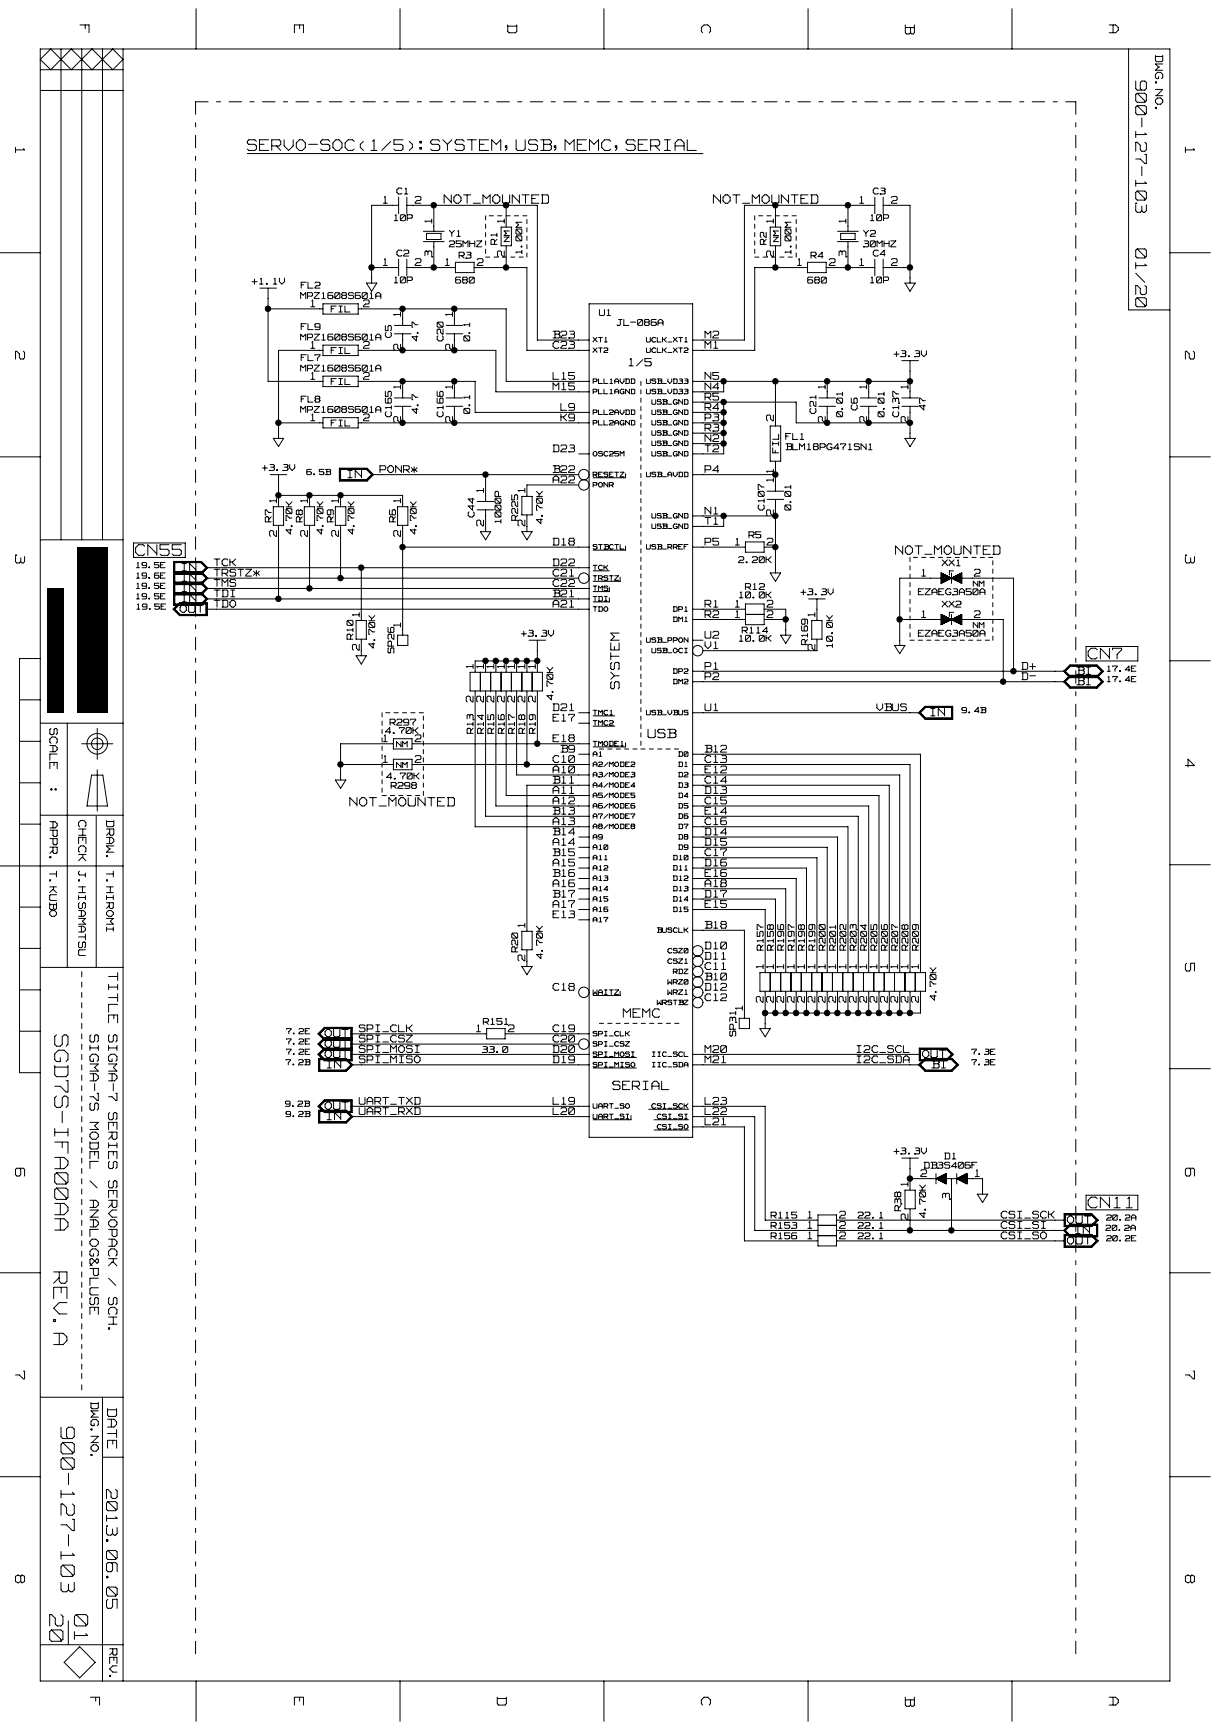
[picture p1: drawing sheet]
<svg xmlns="http://www.w3.org/2000/svg" width="297mm" height="420mm" viewBox="0 0 297 420" stroke-linecap="round" stroke-linejoin="round" font-family="sans-serif">
<defs><g id="words">
<g font-size="7.1" fill="#fff">
<text x="12.4" y="251.3" transform="rotate(90 12.4 251.3)">SGD7S-IFA00AA</text>
<text x="12.1" y="308.9" transform="rotate(90 12.1 308.9)">REV.A</text>
<text x="13.9" y="346.6" transform="rotate(90 13.9 346.6)">900-127-103</text>
<text x="11.2" y="392.1" transform="rotate(90 11.2 392.1)">20</text>
<text x="17.2" y="392.1" transform="rotate(90 17.2 392.1)">01</text>
</g>
<g font-size="5.8" fill="#fff">
<text x="275.1" y="19.7" transform="rotate(90 275.1 19.7)">900-127-103</text>
<text x="275.1" y="60.5" transform="rotate(90 275.1 60.5)">01/20</text>
<text x="25.1" y="361.7" transform="rotate(90 25.1 361.7)">2013.06.05</text>
</g>
<g font-size="4.9" fill="#fff">
<text x="18.8" y="6.1" transform="rotate(90 18.8 6.1)">F</text>
<text x="70.9" y="6.1" transform="rotate(90 70.9 6.1)">E</text>
<text x="122.7" y="6.1" transform="rotate(90 122.7 6.1)">D</text>
<text x="169.7" y="6.1" transform="rotate(90 169.7 6.1)">C</text>
<text x="219.2" y="6.1" transform="rotate(90 219.2 6.1)">B</text>
<text x="268.8" y="6.1" transform="rotate(90 268.8 6.1)">A</text>
<text x="3.1" y="35.8" transform="rotate(90 3.1 35.8)">1</text>
<text x="287.3" y="35.8" transform="rotate(90 287.3 35.8)">1</text>
<text x="60.1" y="37">SERVO-SOC(1/5):SYSTEM,USB,MEMC,SERIAL</text>
<text x="3.1" y="85.3" transform="rotate(90 3.1 85.3)">2</text>
<text x="287.3" y="85.3" transform="rotate(90 287.3 85.3)">2</text>
<text x="3.1" y="134.8" transform="rotate(90 3.1 134.8)">3</text>
<text x="32.9" y="135.4">CN55</text>
<text x="287.3" y="134.8" transform="rotate(90 287.3 134.8)">3</text>
<text x="264.3" y="160.5">CN7</text>
<text x="287.3" y="184.4" transform="rotate(90 287.3 184.4)">4</text>
<text x="287.3" y="233.9" transform="rotate(90 287.3 233.9)">5</text>
<text x="25.7" y="236.2" transform="rotate(90 25.7 236.2)">TITLE SIGMA-7 SERIES SERVOPACK / SCH.</text>
<text x="3.1" y="283.7" transform="rotate(90 3.1 283.7)">6</text>
<text x="287.3" y="283.7" transform="rotate(90 287.3 283.7)">6</text>
<text x="264.3" y="293.8">CN11</text>
<text x="3.1" y="333" transform="rotate(90 3.1 333)">7</text>
<text x="287.3" y="333" transform="rotate(90 287.3 333)">7</text>
<text x="25.5" y="342.1" transform="rotate(90 25.5 342.1)">DATE</text>
<text x="3.1" y="382.5" transform="rotate(90 3.1 382.5)">8</text>
<text x="287.3" y="382.5" transform="rotate(90 287.3 382.5)">8</text>
<text x="21.3" y="412.2" transform="rotate(90 21.3 412.2)">F</text>
<text x="70.9" y="412.2" transform="rotate(90 70.9 412.2)">E</text>
<text x="120.1" y="412.2" transform="rotate(90 120.1 412.2)">D</text>
<text x="169.7" y="412.2" transform="rotate(90 169.7 412.2)">C</text>
<text x="219.2" y="412.2" transform="rotate(90 219.2 412.2)">B</text>
<text x="268.8" y="412.2" transform="rotate(90 268.8 412.2)">A</text>
</g>
<text font-size="4.5" fill="#fff" x="21.3" y="251.3" transform="rotate(90 21.3 251.3)">SIGMA-7S MODEL / ANALOG&amp;PLUSE</text>
<text font-size="4.4" fill="#fff" x="151" y="167.3" transform="rotate(-90 151 167.3)">SYSTEM</text>
<g font-size="3.9" fill="#fff">
<text x="280.1" y="13.5" transform="rotate(90 280.1 13.5)">DWG.NO.</text>
<text x="11.6" y="176.9" transform="rotate(90 11.6 176.9)">SCALE</text>
<text x="11.6" y="191.1" transform="rotate(90 11.6 191.1)">:</text>
<text x="11.6" y="199.6" transform="rotate(90 11.6 199.6)">APPR.</text>
<text x="18.6" y="199.3" transform="rotate(90 18.6 199.3)">CHECK</text>
<text x="25.4" y="199.3" transform="rotate(90 25.4 199.3)">DRAW.</text>
<text x="21.6" y="340.6" transform="rotate(90 21.6 340.6)">DWG.NO.</text>
<text x="26.1" y="400.4" transform="rotate(90 26.1 400.4)">REV.</text>
</g>
<g font-size="3.8" fill="#fff">
<text x="107.9" y="49.7">NOT_MOUNTED</text>
<text x="173.3" y="49.7">NOT_MOUNTED</text>
<text x="217.5" y="135">NOT_MOUNTED</text>
<text x="157.4" y="179.5">USB</text>
<text x="85" y="196.1">NOT_MOUNTED</text>
<text x="151.4" y="247.4">MEMC</text>
<text x="148.8" y="265">SERIAL</text>
</g>
<g font-size="3.7" fill="#fff">
<text x="105.4" y="54.2" transform="rotate(-90 105.4 54.2)">1</text>
<text x="123" y="54.2" transform="rotate(-90 123 54.2)">1</text>
<text x="188.4" y="54.2" transform="rotate(-90 188.4 54.2)">1</text>
<text x="206" y="54.2" transform="rotate(-90 206 54.2)">1</text>
<text x="105.4" y="62.4" transform="rotate(-90 105.4 62.4)">3</text>
<text x="123" y="62.4" transform="rotate(-90 123 62.4)">2</text>
<text x="188.4" y="62.4" transform="rotate(-90 188.4 62.4)">2</text>
<text x="206" y="62.4" transform="rotate(-90 206 62.4)">3</text>
<text x="97.8" y="76.8" transform="rotate(-90 97.8 76.8)">1</text>
<text x="110.4" y="76.8" transform="rotate(-90 110.4 76.8)">1</text>
<text x="97.8" y="85" transform="rotate(-90 97.8 85)">2</text>
<text x="110.4" y="85" transform="rotate(-90 110.4 85)">2</text>
<text x="97.8" y="94.4" transform="rotate(-90 97.8 94.4)">1</text>
<text x="110.4" y="94.4" transform="rotate(-90 110.4 94.4)">1</text>
<text x="201" y="94.4" transform="rotate(-90 201 94.4)">1</text>
<text x="211" y="94.4" transform="rotate(-90 211 94.4)">1</text>
<text x="221.1" y="94.4" transform="rotate(-90 221.1 94.4)">1</text>
<text x="97.8" y="102.6" transform="rotate(-90 97.8 102.6)">2</text>
<text x="110.4" y="102.6" transform="rotate(-90 110.4 102.6)">2</text>
<text x="188.4" y="102.2" transform="rotate(-90 188.4 102.2)">2</text>
<text x="201" y="102.6" transform="rotate(-90 201 102.6)">2</text>
<text x="211" y="102.6" transform="rotate(-90 211 102.6)">2</text>
<text x="221.1" y="102.6" transform="rotate(-90 221.1 102.6)">2</text>
<text x="118" y="119.6" transform="rotate(-90 118 119.6)">1</text>
<text x="128" y="119.6" transform="rotate(-90 128 119.6)">1</text>
<text x="188.4" y="117.1" transform="rotate(-90 188.4 117.1)">1</text>
<text x="188.4" y="114.9" transform="rotate(-90 188.4 114.9)">1</text>
<text x="67.7" y="122.1" transform="rotate(-90 67.7 122.1)">1</text>
<text x="75.2" y="122.1" transform="rotate(-90 75.2 122.1)">1</text>
<text x="82.8" y="122.1" transform="rotate(-90 82.8 122.1)">1</text>
<text x="97.8" y="122.1" transform="rotate(-90 97.8 122.1)">1</text>
<text x="188.4" y="125.2" transform="rotate(-90 188.4 125.2)">2</text>
<text x="67.7" y="130.3" transform="rotate(-90 67.7 130.3)">2</text>
<text x="75.2" y="130.3" transform="rotate(-90 75.2 130.3)">2</text>
<text x="82.8" y="130.3" transform="rotate(-90 82.8 130.3)">2</text>
<text x="97.8" y="130.3" transform="rotate(-90 97.8 130.3)">2</text>
<text x="118" y="127.7" transform="rotate(-90 118 127.7)">2</text>
<text x="128" y="127.7" transform="rotate(-90 128 127.7)">2</text>
<text x="87.8" y="149.8" transform="rotate(-90 87.8 149.8)">1</text>
<text x="198.5" y="149.8" transform="rotate(-90 198.5 149.8)">1</text>
<text x="97.8" y="152.3" transform="rotate(-90 97.8 152.3)">1</text>
<text x="87.8" y="157.9" transform="rotate(-90 87.8 157.9)">2</text>
<text x="198.5" y="157.9" transform="rotate(-90 198.5 157.9)">2</text>
<text x="115.4" y="162.3" transform="rotate(-90 115.4 162.3)">1</text>
<text x="118" y="162.3" transform="rotate(-90 118 162.3)">1</text>
<text x="120.5" y="162.3" transform="rotate(-90 120.5 162.3)">1</text>
<text x="123" y="162.3" transform="rotate(-90 123 162.3)">1</text>
<text x="125.5" y="162.3" transform="rotate(-90 125.5 162.3)">1</text>
<text x="128" y="162.3" transform="rotate(-90 128 162.3)">1</text>
<text x="130.6" y="162.3" transform="rotate(-90 130.6 162.3)">1</text>
<text x="115.4" y="170.5" transform="rotate(-90 115.4 170.5)">2</text>
<text x="118" y="170.5" transform="rotate(-90 118 170.5)">2</text>
<text x="120.5" y="170.5" transform="rotate(-90 120.5 170.5)">2</text>
<text x="123" y="170.5" transform="rotate(-90 123 170.5)">2</text>
<text x="125.5" y="170.5" transform="rotate(-90 125.5 170.5)">2</text>
<text x="128" y="170.5" transform="rotate(-90 128 170.5)">2</text>
<text x="130.6" y="170.5" transform="rotate(-90 130.6 170.5)">2</text>
<text x="11.6" y="211.6" transform="rotate(90 11.6 211.6)">T.KUBO</text>
<text x="18.6" y="211.6" transform="rotate(90 18.6 211.6)">J.HISAMATSU</text>
<text x="25.4" y="211.6" transform="rotate(90 25.4 211.6)">T.HIROMI</text>
<text x="128" y="225.2" transform="rotate(-90 128 225.2)">1</text>
<text x="128" y="233.3" transform="rotate(-90 128 233.3)">2</text>
<text x="185.9" y="235.2" transform="rotate(-90 185.9 235.2)">1</text>
<text x="188.4" y="235.2" transform="rotate(-90 188.4 235.2)">1</text>
<text x="190.9" y="235.2" transform="rotate(-90 190.9 235.2)">1</text>
<text x="193.4" y="235.2" transform="rotate(-90 193.4 235.2)">1</text>
<text x="195.9" y="235.2" transform="rotate(-90 195.9 235.2)">1</text>
<text x="198.5" y="235.2" transform="rotate(-90 198.5 235.2)">1</text>
<text x="201" y="235.2" transform="rotate(-90 201 235.2)">1</text>
<text x="203.5" y="235.2" transform="rotate(-90 203.5 235.2)">1</text>
<text x="206" y="235.2" transform="rotate(-90 206 235.2)">1</text>
<text x="208.5" y="235.2" transform="rotate(-90 208.5 235.2)">1</text>
<text x="211" y="235.2" transform="rotate(-90 211 235.2)">1</text>
<text x="213.5" y="235.2" transform="rotate(-90 213.5 235.2)">1</text>
<text x="216.1" y="235.2" transform="rotate(-90 216.1 235.2)">1</text>
<text x="218.6" y="235.2" transform="rotate(-90 218.6 235.2)">1</text>
<text x="221.1" y="235.2" transform="rotate(-90 221.1 235.2)">1</text>
<text x="223.6" y="235.2" transform="rotate(-90 223.6 235.2)">1</text>
<text x="180.8" y="245.3" transform="rotate(-90 180.8 245.3)">1</text>
<text x="185.9" y="243.4" transform="rotate(-90 185.9 243.4)">2</text>
<text x="188.4" y="243.4" transform="rotate(-90 188.4 243.4)">2</text>
<text x="190.9" y="243.4" transform="rotate(-90 190.9 243.4)">2</text>
<text x="193.4" y="243.4" transform="rotate(-90 193.4 243.4)">2</text>
<text x="195.9" y="243.4" transform="rotate(-90 195.9 243.4)">2</text>
<text x="198.5" y="243.4" transform="rotate(-90 198.5 243.4)">2</text>
<text x="201" y="243.4" transform="rotate(-90 201 243.4)">2</text>
<text x="203.5" y="243.4" transform="rotate(-90 203.5 243.4)">2</text>
<text x="206" y="243.4" transform="rotate(-90 206 243.4)">2</text>
<text x="208.5" y="243.4" transform="rotate(-90 208.5 243.4)">2</text>
<text x="211" y="243.4" transform="rotate(-90 211 243.4)">2</text>
<text x="213.5" y="243.4" transform="rotate(-90 213.5 243.4)">2</text>
<text x="216.1" y="243.4" transform="rotate(-90 216.1 243.4)">2</text>
<text x="218.6" y="243.4" transform="rotate(-90 218.6 243.4)">2</text>
<text x="221.1" y="243.4" transform="rotate(-90 221.1 243.4)">2</text>
<text x="223.6" y="243.4" transform="rotate(-90 223.6 243.4)">2</text>
<text x="221.1" y="288.1" transform="rotate(-90 221.1 288.1)">1</text>
<text x="231.1" y="291.2" transform="rotate(-90 231.1 291.2)">3</text>
<text x="221.1" y="296.2" transform="rotate(-90 221.1 296.2)">2</text>
</g>
<g font-size="3.3" fill="#fff">
<text x="152.8" y="89.2">1/5</text>
<text x="84.5" y="116.3">IN</text>
<text x="44.2" y="138.9">IN</text>
<text x="44.2" y="141.5">IN</text>
<text x="44.2" y="144">IN</text>
<text x="43.7" y="149">OUT</text>
<text x="44.2" y="146.5">IN</text>
<text x="261.5" y="166.6">BI</text>
<text x="261.5" y="164.1">BI</text>
<text x="226.1" y="174.2">IN</text>
<text x="79" y="252.1">OUT</text>
<text x="79" y="254.6">OUT</text>
<text x="79" y="257.1">OUT</text>
<text x="224.1" y="257.1">OUT</text>
<text x="79.5" y="259.7">IN</text>
<text x="226.3" y="259.7">BI</text>
<text x="79" y="269.7">OUT</text>
<text x="79.5" y="272.2">IN</text>
<text x="259.2" y="297.4">OUT</text>
<text x="261.3" y="299.9">IN</text>
<text x="259.2" y="302.4">OUT</text>
</g>
<g font-size="3.1" fill="#fff">
<text x="93.1" y="49.7">1</text>
<text x="100.8" y="49.7">2</text>
<text x="208.8" y="49.7">1</text>
<text x="216.5" y="49.7">2</text>
<text x="121.1" y="59.4" transform="rotate(-90 121.1 59.4)">R1</text>
<text x="186.5" y="59.4" transform="rotate(-90 186.5 59.4)">R2</text>
<text x="93.1" y="64.8">1</text>
<text x="100.8" y="64.8">2</text>
<text x="108.2" y="64.8">1</text>
<text x="115.9" y="64.8">2</text>
<text x="127.2" y="61.6" transform="rotate(-90 127.2 61.6)">1.00M</text>
<text x="192.5" y="61.6" transform="rotate(-90 192.5 61.6)">1.00M</text>
<text x="193.7" y="64.8">1</text>
<text x="201.4" y="64.8">2</text>
<text x="208.8" y="64.8">1</text>
<text x="216.5" y="64.8">2</text>
<text x="75.5" y="74.8">1</text>
<text x="88.3" y="74.8">2</text>
<text x="95.5" y="82" transform="rotate(-90 95.5 82)">C5</text>
<text x="101.9" y="82.8" transform="rotate(-90 101.9 82.8)">4.7</text>
<text x="108" y="82.8" transform="rotate(-90 108 82.8)">C20</text>
<text x="114.5" y="82.8" transform="rotate(-90 114.5 82.8)">0.1</text>
<text x="134.3" y="82.4">B23</text>
<text x="171.2" y="82.4">M2</text>
<text x="75.5" y="84.9">1</text>
<text x="88.3" y="84.9">2</text>
<text x="134.3" y="84.9">C23</text>
<text x="171.2" y="84.9">M1</text>
<text x="75.5" y="92.4">1</text>
<text x="88.3" y="92.4">2</text>
<text x="134.3" y="92.4">L15</text>
<text x="134.3" y="95">M15</text>
<text x="171.2" y="95">N4</text>
<text x="171.2" y="92.4">N5</text>
<text x="95.5" y="101.2" transform="rotate(-90 95.5 101.2)">C165</text>
<text x="101.9" y="100.4" transform="rotate(-90 101.9 100.4)">4.7</text>
<text x="108" y="101.2" transform="rotate(-90 108 101.2)">C166</text>
<text x="114.5" y="100.4" transform="rotate(-90 114.5 100.4)">0.1</text>
<text x="136.2" y="99.9">L9</text>
<text x="171.2" y="99.9">R4</text>
<text x="171.2" y="97.5">R5</text>
<text x="198.6" y="100.4" transform="rotate(-90 198.6 100.4)">C21</text>
<text x="205.1" y="101.2" transform="rotate(-90 205.1 101.2)">0.01</text>
<text x="208.6" y="99.6" transform="rotate(-90 208.6 99.6)">C6</text>
<text x="215.1" y="101.2" transform="rotate(-90 215.1 101.2)">0.01</text>
<text x="218.7" y="101.2" transform="rotate(-90 218.7 101.2)">C137</text>
<text x="225.2" y="99.6" transform="rotate(-90 225.2 99.6)">47</text>
<text x="75.5" y="102.5">1</text>
<text x="88.3" y="102.5">2</text>
<text x="136.2" y="102.5">K9</text>
<text x="171.2" y="107.5">N2</text>
<text x="171.2" y="105">R3</text>
<text x="171.2" y="102.5">P3</text>
<text x="134.3" y="110">D23</text>
<text x="171.2" y="110">T2</text>
<text x="189.5" y="110" transform="rotate(-90 189.5 110)">FIL</text>
<text x="92.3" y="115.1">PONR*</text>
<text x="134.3" y="115.1">B22</text>
<text x="134.3" y="117.6">A22</text>
<text x="171.2" y="115.1">P4</text>
<text x="115.6" y="125.6" transform="rotate(-90 115.6 125.6)">C44</text>
<text x="171.2" y="125.1">N1</text>
<text x="186" y="123.9" transform="rotate(-90 186 123.9)">C107</text>
<text x="192.5" y="123.9" transform="rotate(-90 192.5 123.9)">0.01</text>
<text x="66.3" y="126.7" transform="rotate(-90 66.3 126.7)">R7</text>
<text x="71.3" y="129.7" transform="rotate(-90 71.3 129.7)">4.70K</text>
<text x="73.8" y="126.7" transform="rotate(-90 73.8 126.7)">R8</text>
<text x="78.9" y="129.7" transform="rotate(-90 78.9 129.7)">4.70K</text>
<text x="81.4" y="126.7" transform="rotate(-90 81.4 126.7)">R9</text>
<text x="86.4" y="129.7" transform="rotate(-90 86.4 129.7)">4.70K</text>
<text x="96.5" y="126.7" transform="rotate(-90 96.5 126.7)">R6</text>
<text x="101.5" y="129.7" transform="rotate(-90 101.5 129.7)">4.70K</text>
<text x="122.1" y="127" transform="rotate(-90 122.1 127)">1000P</text>
<text x="126.2" y="126.4" transform="rotate(-90 126.2 126.4)">R225</text>
<text x="132.2" y="127.2" transform="rotate(-90 132.2 127.2)">4.70K</text>
<text x="171.2" y="127.6">T1</text>
<text x="52" y="137.7">TCK</text>
<text x="134.3" y="137.7">D22</text>
<text x="134.3" y="132.7">D18</text>
<text x="171.2" y="132.7">P5</text>
<text x="178.6" y="132.7">1</text>
<text x="186.3" y="132.7">2</text>
<text x="52" y="142.7">TMS</text>
<text x="52" y="140.2">TRSTZ*</text>
<text x="134.3" y="140.2">C21</text>
<text x="134.3" y="142.7">C22</text>
<text x="223.9" y="140.2">1</text>
<text x="236.6" y="140.2">2</text>
<text x="52" y="145.2">TDI</text>
<text x="52" y="147.7">TDO</text>
<text x="134.3" y="147.7">A21</text>
<text x="134.3" y="145.2">B21</text>
<text x="171.2" y="147.7">R1</text>
<text x="178.6" y="147.7">1</text>
<text x="186.3" y="147.7">2</text>
<text x="86.1" y="155.2" transform="rotate(-90 86.1 155.2)">R10</text>
<text x="171.2" y="155.3">U2</text>
<text x="171.2" y="150.3">R2</text>
<text x="178.6" y="150.3">1</text>
<text x="186.3" y="150.3">2</text>
<text x="223.9" y="150.3">1</text>
<text x="236.6" y="150.3">2</text>
<text x="91.4" y="157.4" transform="rotate(-90 91.4 157.4)">4.70K</text>
<text x="96.1" y="158.6" transform="rotate(-90 96.1 158.6)">SP26</text>
<text x="171.2" y="157.8">V1</text>
<text x="196.6" y="156.5" transform="rotate(-90 196.6 156.5)">R169</text>
<text x="202.6" y="157.2" transform="rotate(-90 202.6 157.2)">10.0K</text>
<text x="171.2" y="162.9">P1</text>
<text x="171.2" y="165.4">P2</text>
<text x="248.2" y="162.9">D+</text>
<text x="248.2" y="165.4">D-</text>
<text x="134.3" y="172.9">D21</text>
<text x="134.7" y="170" transform="rotate(-90 134.7 170)">4.70K</text>
<text x="171.2" y="172.9">U1</text>
<text x="213" y="172.9">VBUS</text>
<text x="115.3" y="178.1" transform="rotate(-90 115.3 178.1)">R13</text>
<text x="117.9" y="178.1" transform="rotate(-90 117.9 178.1)">R14</text>
<text x="120.4" y="178.1" transform="rotate(-90 120.4 178.1)">R15</text>
<text x="122.9" y="178.1" transform="rotate(-90 122.9 178.1)">R16</text>
<text x="125.4" y="178.1" transform="rotate(-90 125.4 178.1)">R17</text>
<text x="127.9" y="178.1" transform="rotate(-90 127.9 178.1)">R18</text>
<text x="130.4" y="178.1" transform="rotate(-90 130.4 178.1)">R19</text>
<text x="134.3" y="175.4">E17</text>
<text x="93.1" y="185.5">1</text>
<text x="93.1" y="180.4">1</text>
<text x="100.8" y="185.5">2</text>
<text x="100.8" y="180.4">2</text>
<text x="134.3" y="180.4">E18</text>
<text x="134.3" y="185.5">C10</text>
<text x="136.2" y="183">B9</text>
<text x="171.2" y="185.5">C13</text>
<text x="171.2" y="183">B12</text>
<text x="134.3" y="190.5">B11</text>
<text x="134.3" y="188">A10</text>
<text x="171.2" y="190.5">C14</text>
<text x="171.2" y="188">E12</text>
<text x="134.3" y="195.5">A12</text>
<text x="134.3" y="193">A11</text>
<text x="171.2" y="195.5">C15</text>
<text x="171.2" y="193">D13</text>
<text x="134.3" y="200.6">A13</text>
<text x="134.3" y="198">B13</text>
<text x="134.3" y="203.1">B14</text>
<text x="171.2" y="203.1">D14</text>
<text x="171.2" y="200.6">C16</text>
<text x="171.2" y="198">E14</text>
<text x="134.3" y="208.1">B15</text>
<text x="134.3" y="205.6">A14</text>
<text x="171.2" y="208.1">C17</text>
<text x="171.2" y="205.6">D15</text>
<text x="134.3" y="215.6">A16</text>
<text x="134.3" y="213.1">B16</text>
<text x="134.3" y="210.6">A15</text>
<text x="171.2" y="215.6">A18</text>
<text x="171.2" y="213.1">E16</text>
<text x="171.2" y="210.6">D16</text>
<text x="134.3" y="220.7">A17</text>
<text x="134.3" y="218.2">B17</text>
<text x="171.2" y="220.7">E15</text>
<text x="171.2" y="218.2">D17</text>
<text x="134.3" y="223.2">E13</text>
<text x="171.2" y="225.7">B18</text>
<text x="126.2" y="231.2" transform="rotate(-90 126.2 231.2)">R20</text>
<text x="132.2" y="232.8" transform="rotate(-90 132.2 232.8)">4.70K</text>
<text x="171.2" y="233.3">D11</text>
<text x="171.2" y="230.8">D10</text>
<text x="185.8" y="230.8" transform="rotate(-90 185.8 230.8)">R157</text>
<text x="188.3" y="230.8" transform="rotate(-90 188.3 230.8)">R158</text>
<text x="190.8" y="230.8" transform="rotate(-90 190.8 230.8)">R196</text>
<text x="193.3" y="230.8" transform="rotate(-90 193.3 230.8)">R197</text>
<text x="195.8" y="230.8" transform="rotate(-90 195.8 230.8)">R198</text>
<text x="198.3" y="230.8" transform="rotate(-90 198.3 230.8)">R199</text>
<text x="200.8" y="230.8" transform="rotate(-90 200.8 230.8)">R200</text>
<text x="203.4" y="230.8" transform="rotate(-90 203.4 230.8)">R201</text>
<text x="205.9" y="230.8" transform="rotate(-90 205.9 230.8)">R202</text>
<text x="208.4" y="230.8" transform="rotate(-90 208.4 230.8)">R203</text>
<text x="210.9" y="230.8" transform="rotate(-90 210.9 230.8)">R204</text>
<text x="213.4" y="230.8" transform="rotate(-90 213.4 230.8)">R205</text>
<text x="215.9" y="230.8" transform="rotate(-90 215.9 230.8)">R206</text>
<text x="218.4" y="230.8" transform="rotate(-90 218.4 230.8)">R207</text>
<text x="220.9" y="230.8" transform="rotate(-90 220.9 230.8)">R208</text>
<text x="223.5" y="230.8" transform="rotate(-90 223.5 230.8)">R209</text>
<text x="171.2" y="235.8">C11</text>
<text x="171.2" y="238.3">B10</text>
<text x="134.3" y="240.8">C18</text>
<text x="171.2" y="240.8">D12</text>
<text x="171.2" y="243.3">C12</text>
<text x="227.8" y="242.9" transform="rotate(-90 227.8 242.9)">4.70K</text>
<text x="87.2" y="250.9">SPI_CLK</text>
<text x="115.7" y="250.9">1</text>
<text x="123.4" y="250.9">2</text>
<text x="134.3" y="250.9">C19</text>
<text x="179.1" y="251.6" transform="rotate(-90 179.1 251.6)">SP31</text>
<text x="87.2" y="255.9">SPI_MOSI</text>
<text x="87.2" y="253.4">SPI_CSZ</text>
<text x="134.3" y="255.9">D20</text>
<text x="134.3" y="253.4">C20</text>
<text x="171.2" y="255.9">M20</text>
<text x="208.2" y="255.9">I2C_SCL</text>
<text x="87.2" y="258.4">SPI_MISO</text>
<text x="134.3" y="258.4">D19</text>
<text x="171.2" y="258.4">M21</text>
<text x="208.2" y="258.4">I2C_SDA</text>
<text x="87.2" y="268.5">UART_TXD</text>
<text x="134.3" y="268.5">L19</text>
<text x="171.2" y="268.5">L23</text>
<text x="87.2" y="271">UART_RXD</text>
<text x="134.3" y="271">L20</text>
<text x="171.2" y="273.5">L21</text>
<text x="171.2" y="271">L22</text>
<text x="223.6" y="286">2</text>
<text x="236.9" y="286">1</text>
<text x="196.2" y="298.6">1</text>
<text x="196.2" y="296.1">1</text>
<text x="203.9" y="298.6">2</text>
<text x="203.9" y="296.1">2</text>
<text x="219.2" y="294" transform="rotate(-90 219.2 294)">R38</text>
<text x="225.2" y="295.7" transform="rotate(-90 225.2 295.7)">4.70K</text>
<text x="243.2" y="296.1">CSI_SCK</text>
<text x="243.2" y="298.6">CSI_SI</text>
<text x="196.2" y="301.2">1</text>
<text x="203.9" y="301.2">2</text>
<text x="243.2" y="301.2">CSI_SO</text>
</g>
<g font-size="2.8" fill="#fff">
<text x="124.1" y="58.7" transform="rotate(-90 124.1 58.7)">NM</text>
<text x="189.5" y="58.7" transform="rotate(-90 189.5 58.7)">NM</text>
</g>
<g font-size="2.7" fill="#fff">
<text x="96.4" y="47.3">C1</text>
<text x="212.1" y="47.3">C3</text>
<text x="95.8" y="53.8">10P</text>
<text x="211.4" y="53.8">10P</text>
<text x="109.1" y="57.6">Y1</text>
<text x="209.7" y="57.6">Y2</text>
<text x="96.4" y="62.4">C2</text>
<text x="109.1" y="60.2">25MHZ</text>
<text x="111.5" y="62.9">R3</text>
<text x="197" y="62.9">R4</text>
<text x="209.7" y="60.2">30MHZ</text>
<text x="212.1" y="62.4">C4</text>
<text x="61.2" y="69.2">+1.1V</text>
<text x="73.2" y="70.2">FL2</text>
<text x="95.8" y="68.9">10P</text>
<text x="110.7" y="69">680</text>
<text x="196.2" y="69">680</text>
<text x="211.4" y="68.9">10P</text>
<text x="73" y="72.7">MPZ1608S601A</text>
<text x="80.4" y="76">FIL</text>
<text x="145.6" y="76.8">U1</text>
<text x="73" y="82.8">MPZ1608S601A</text>
<text x="73.2" y="80.3">FL9</text>
<text x="149.9" y="79.2">JL-086A</text>
<text x="73.2" y="87.8">FL7</text>
<text x="80.4" y="86.1">FIL</text>
<text x="217.1" y="86.8">+3.3V</text>
<text x="73" y="90.3">MPZ1608S601A</text>
<text x="80.4" y="93.6">FIL</text>
<text x="73" y="100.4">MPZ1608S601A</text>
<text x="73.2" y="97.9">FL8</text>
<text x="80.4" y="103.7">FIL</text>
<text x="190.8" y="106.9">FL1</text>
<text x="190.9" y="109.4">BLM18PG471SN1</text>
<text x="63.7" y="114.5">+3.3V</text>
<text x="181.9" y="130.8">R5</text>
<text x="179.4" y="136.9">2.20K</text>
<text x="228.9" y="137.6">XX1</text>
<text x="181.1" y="143.4">R12</text>
<text x="179.6" y="145.4">10.0K</text>
<text x="194.5" y="144.7">+3.3V</text>
<text x="223.1" y="144.7">EZAEG3A50A</text>
<text x="228.9" y="147.7">XX2</text>
<text x="126.6" y="154.7">+3.3V</text>
<text x="179.6" y="156">10.0K</text>
<text x="180.3" y="154">R114</text>
<text x="223.1" y="154.7">EZAEG3A50A</text>
<text x="93.6" y="178.4">4.70K</text>
<text x="94.7" y="176.3">R297</text>
<text x="93.9" y="189.4">4.70K</text>
<text x="95" y="191.7">R298</text>
<text x="117.4" y="249">R151</text>
<text x="117.1" y="255.8">33.0</text>
<text x="217.1" y="280.5">+3.3V</text>
<text x="229.4" y="281.7">D1</text>
<text x="224.5" y="283.9">DB3S406F</text>
<text x="187.3" y="298.5">R153</text>
<text x="187.3" y="296">R115</text>
<text x="208.4" y="298.5">22.1</text>
<text x="208.4" y="296">22.1</text>
<text x="187.3" y="301.1">R156</text>
<text x="208.4" y="301.1">22.1</text>
</g>
<g font-size="2.4" fill="#fff">
<text x="74.5" y="115.6">6.5B</text>
<text x="33.1" y="138.2">19.5E</text>
<text x="33.1" y="140.7">19.6E</text>
<text x="33.1" y="143.2">19.5E</text>
<text x="236.4" y="142.7">NM</text>
<text x="33.1" y="145.8">19.5E</text>
<text x="33.2" y="148.3">19.5E</text>
<text x="236.4" y="152.8">NM</text>
<text x="268.9" y="163.3">17.4E</text>
<text x="268.9" y="165.9">17.4E</text>
<text x="233.6" y="173.4">9.4B</text>
<text x="96.3" y="181.7">NM</text>
<text x="96.3" y="186.7">NM</text>
<text x="69.6" y="251.4">7.2E</text>
<text x="69.6" y="256.4">7.2E</text>
<text x="69.6" y="253.9">7.2E</text>
<text x="236.1" y="256.4">7.3E</text>
<text x="69.5" y="258.9">7.2B</text>
<text x="236.1" y="258.9">7.3E</text>
<text x="69.3" y="269">9.2B</text>
<text x="69.5" y="271.5">9.2B</text>
<text x="268.6" y="299.1">20.2A</text>
<text x="268.8" y="296.6">20.2A</text>
<text x="268.8" y="301.7">20.2E</text>
</g>
<g font-size="2.1" fill="#fff">
<text x="144.1" y="83.3">XT1</text>
<text x="157" y="83.3">UCLK_XT1</text>
<text x="144.1" y="85.8">XT2</text>
<text x="157" y="85.8">UCLK_XT2</text>
<text x="144.1" y="93.3">PLL1AVDD</text>
<text x="144.1" y="95.8">PLL1AGND</text>
<text x="157" y="95.8">USB_VD33</text>
<text x="157" y="93.3">USB_VD33</text>
<text x="144.1" y="100.9">PLL2AVDD</text>
<text x="158.3" y="98.4">USB_GND</text>
<text x="158.3" y="100.9">USB_GND</text>
<text x="144.1" y="103.4">PLL2AGND</text>
<text x="158.3" y="105.9">USB_GND</text>
<text x="158.3" y="103.4">USB_GND</text>
<text x="144.1" y="111">OSC25M</text>
<text x="158.3" y="111">USB_GND</text>
<text x="158.3" y="108.4">USB_GND</text>
<text x="144.1" y="116">RESETZ</text>
<text x="144.1" y="118.5">PONR</text>
<text x="157" y="116">USB_AVDD</text>
<text x="158.3" y="126">USB_GND</text>
<text x="158.3" y="128.6">USB_GND</text>
<text x="144.1" y="133.6">STBCTL</text>
<text x="157" y="133.6">USB_RREF</text>
<text x="144.1" y="143.6">TMS</text>
<text x="144.1" y="141.1">TRSTZ</text>
<text x="144.1" y="138.6">TCK</text>
<text x="144.1" y="148.7">TDO</text>
<text x="144.1" y="146.2">TDI</text>
<text x="163.5" y="148.7">DP1</text>
<text x="163.5" y="151.2">DM1</text>
<text x="157" y="156.2">USB_PPON</text>
<text x="158.3" y="158.8">USB_OCI</text>
<text x="163.5" y="163.7">DP2</text>
<text x="163.5" y="166.3">DM2</text>
<text x="144.1" y="173.8">TMC1</text>
<text x="157" y="173.8">USB_VBUS</text>
<text x="144.1" y="176.3">TMC2</text>
<text x="144.1" y="183.9">A1</text>
<text x="144.1" y="181.4">TMODE1</text>
<text x="164.8" y="183.9">D0</text>
<text x="144.1" y="191.4">A4/MODE4</text>
<text x="144.1" y="186.4">A2/MODE2</text>
<text x="144.1" y="188.9">A3/MODE3</text>
<text x="164.8" y="186.4">D1</text>
<text x="164.8" y="188.9">D2</text>
<text x="164.8" y="191.4">D3</text>
<text x="144.1" y="193.9">A5/MODE5</text>
<text x="144.1" y="196.5">A6/MODE6</text>
<text x="164.8" y="196.5">D5</text>
<text x="164.8" y="193.9">D4</text>
<text x="144.1" y="201.5">A8/MODE8</text>
<text x="144.1" y="199">A7/MODE7</text>
<text x="164.8" y="201.5">D7</text>
<text x="164.8" y="199">D6</text>
<text x="144.1" y="209">A11</text>
<text x="144.1" y="206.5">A10</text>
<text x="144.1" y="204">A9</text>
<text x="163.5" y="209">D10</text>
<text x="164.8" y="204">D8</text>
<text x="164.8" y="206.5">D9</text>
<text x="144.1" y="214">A13</text>
<text x="144.1" y="211.5">A12</text>
<text x="163.5" y="214">D12</text>
<text x="163.5" y="211.5">D11</text>
<text x="144.1" y="216.6">A14</text>
<text x="144.1" y="221.6">A16</text>
<text x="144.1" y="219.1">A15</text>
<text x="163.5" y="221.6">D15</text>
<text x="163.5" y="219.1">D14</text>
<text x="163.5" y="216.6">D13</text>
<text x="144.1" y="224.1">A17</text>
<text x="159.6" y="226.7">BUSCLK</text>
<text x="162.2" y="231.6">CSZ0</text>
<text x="162.2" y="239.2">WRZ0</text>
<text x="162.2" y="234.2">CSZ1</text>
<text x="163.5" y="236.7">RDZ</text>
<text x="144.1" y="241.7">WAITZ</text>
<text x="159.6" y="244.2">WRSTBZ</text>
<text x="162.2" y="241.7">WRZ1</text>
<text x="144.1" y="251.8">SPI_CLK</text>
<text x="144.1" y="256.8">SPI_MOSI</text>
<text x="144.1" y="254.3">SPI_CSZ</text>
<text x="158.5" y="256.8">IIC_SCL</text>
<text x="144.1" y="259.3">SPI_MISO</text>
<text x="158.5" y="259.3">IIC_SDA</text>
<text x="144.1" y="269.4">UART_SO</text>
<text x="158.3" y="269.4">CSI_SCK</text>
<text x="144.1" y="271.9">UART_SI</text>
<text x="159.6" y="271.9">CSI_SI</text>
<text x="159.6" y="274.4">CSI_SO</text>
</g>
</g></defs>
<path d="M11.6 142.9h4v30.3h-4zM18.6 133h7.5v40.1h-7.5z" fill="#000"/>
<path d="M47.5 24.7v377.3M47.5 24.7h213.8M261.3 24.7v377.3" fill="none" stroke="#000" stroke-width=".24" stroke-dasharray="3 2 1 2"/>
<g fill="none" stroke="#000" stroke-width=".24" stroke-dasharray="1 1 1 1 1 1 1 1">
<path d="M117.9 52.4v10M128 52.4h-10.1M183.3 52.4v10M193.4 52.4h-10.1M117.9 62.4h10.1M128 62.4v-10M183.3 62.4h10.1M193.4 62.4v-10M155.7 92.6v89.3M221 135.4v20.1M241.1 135.4h-20.1M221 155.5h20.1"/>
<path d="M241.1 155.5v-20.1M92.8 173.1v20.1M102.8 173.1h-10M92.8 193.2h10M102.8 193.2v-20.1M145.6 181.9h10.1M155.7 181.9h10M145.6 248.5h20.1"/>
</g>
<g fill="none" stroke="#000" stroke-width=".24">
<path d="M9.8 11.9h274.3v396.4h-274.3zM9.8 16.9h20.1M12.3 11.9l5 5 5.1-5 5 5 2.5-2.5-2.5-2.5-5 5-5.1-5-5 5-2.5-2.5zM14.8 11.9v119.2M19.4 6.1h2.2v1.9M19.9 11.9v119.2M20.7 6.1v.9M24.9 11.9v119.2M29.9 11.9v396.4M47.6 2.1v9.8M72.8 6.1v.9M73.7 6.1h-2.2v1.9"/>
<path d="M73.7 6.1v1.9M97.2 2.1v9.8M123.3 7.6l.3 .4M123.3 6.1v1.5M123.4 6.4h2.1M125.5 6.1v1.5M125.5 7.6l-.3 .4h-1.5M146.7 2.1v9.8M170.3 6.7v.9M170.3 7.6l.3 .4M171 6.1l-.7 .6M171 6.1h.9l.7 .6"/>
<path d="M172.6 7.6l-.3 .4M172.6 6.7v.9M196.3 2.1v9.8M219.9 8l.3 .3M219.9 6.1v1.8M219.9 6.7h2.1M220.2 8.3h.6M221.1 6.7v1.2M221.1 8l-.3 .3M221.2 8l.2 .3M221.5 8.3h.2M222.1 8l-.3 .3"/>
<path d="M222.1 6.1v1.8M245.8 2.1v9.8M269.4 6.1h1.5M269.4 8h1.5M270.3 6.1v1.8M271 6.1l.6 .6M271.6 7.3l-.6 .7M271.6 6.7v.6M274.1 11.9v63.4h10M275.8 19.7v1.8M277.3 19.7l-.4 .4v1.4M277.4 19.7h.6"/>
<path d="M278 19.7l.4 .4v1.4M280.6 13.5v1.2M280.6 14.7l.3 .3M280.7 13.7h1.7M280.8 19.9l-.2 .2M280.9 19.9v.2M280.9 15h1.2M281.1 17.6l-.5 .5v.7l.3 .3M281.2 17.6h.7M281.4 18.6v.5h-.5M281.4 16.3h.2M281.9 17.6l.5 .5v.7l-.2 .3"/>
<path d="M282.4 14.7l-.2 .3M282.4 13.5v1.2M282.4 15.5h-1.8l.8 .8-.7 .8h1.7M3.8 35.8v1.2M5.7 36.1l.3 .3h-2.2M9.8 22h20.1M60.1 34.3v.4M60.1 34.7l.3 .4M60.1 36.2l.3 .3M60.1 37.3h110.6M60.4 34l-.3 .3M60.5 35.1h1.4l.4 .4v.7"/>
<path d="M60.5 34h1.3l.5 .3M62.3 36.2l-.5 .3h-1.3M63 34h2.2M63 34v2.5M63.1 36.5h2.1M63.1 35.1h1M66 34h1.8M66 34v2.5M66 35.4h1.8M67.1 35.5l1.1 1M67.8 34l.4 .3M68.2 34.4v.7l-.4 .3"/>
<path d="M69 35.4l1.1 1.1M69 34v1.4M71.2 34v1.4M71.2 35.4l-1.1 1.1M72 35.8l.7 .7M72.7 34l-.7 .8v1M72.7 36.5h.7M72.7 34h.7M73.4 34l.8 .8v1M74.2 35.8l-.8 .7M74.9 35.1h2.2M77.9 34.3v.4"/>
<path d="M77.9 34.7l.3 .4M77.9 36.2l.3 .3M78.2 34l-.3 .3M78.3 36.5h1.4M78.3 34h1.4M78.3 35.1h1.4M79.7 35.1l.4 .3v.8M79.7 34l.4 .3M80.1 36.2l-.4 .3M80.9 35.8l.7 .7M81.6 34l-.7 .8v1M81.6 36.5h.7"/>
<path d="M81.6 34h.7M82.3 34l.8 .7v1.1M83.1 35.8l-.8 .7M83.8 35.8l.7 .7M84.5 34l-.7 .8v1M84.6 34h1l.4 .3M86 36.2l-.4 .3h-1M87.5 35.1v.7M87.5 35.8l.8 .7M88.3 34.3l-.8 .8M90.1 36.5h1.5M90.8 34v2.5"/>
<path d="M90.8 34l-.3 .3M94.9 34.3l-2.2 2.2M95.7 36.2l.3 .3M96.1 36.5h1.4M97.5 35.1l.4 .4v.7M97.9 34h-2.2v1.1h1.8M97.9 36.2l-.4 .3M99.4 34.3l.7 .7M100.1 35.9l-.7 .6M100.2 35.1v.7M102 35.8h.3M102 34.3h.3"/>
<path d="M102 34.4v.3h.3M102 35.9v.3h.3M102.4 34.3v.4M102.4 35.8v.4M104.6 36.2l.3 .3M104.6 34.7l.3 .4M104.9 34l-.3 .3v.4M105 36.5h1.4M105 34h1.4M105 35.1h1.4M106.4 35.1l.4 .3v.8M106.4 34l.4 .3"/>
<path d="M106.8 36.2l-.4 .3M107.6 34l1 1M108.7 35.1v1.4M109.8 34l-1.1 1.1M110.5 34.7l.4 .4M110.5 34.3v.4M110.5 36.2l.4 .3M110.9 34l-.3 .3M110.9 35.1h1.5l.3 .3v.8M110.9 34h1.4l.4 .3M112.7 36.2l-.4 .3h-1.4M113.5 34h2.2"/>
<path d="M114.6 34v2.5M116.5 34h2.2M116.5 34v2.5M116.5 36.5h2.2M116.5 35.1h1.1M119.4 34l1.1 1M119.4 34v2.5M121.6 34v2.5M121.6 34l-1.1 1.1M122.7 35.8v-.4h.4v.8M122.8 35.8h.3M123.1 36.2l-.4 .3"/>
<path d="M125.3 34v2.2M125.3 36.2l.4 .3M127.6 36.2l-.5 .3h-1.4M127.6 34v2.2M128.4 36.2l.3 .3M128.4 34.3v.4M128.4 34.7l.3 .4M128.7 34l-.3 .3M128.7 36.5h1.4M128.7 34h1.4M128.7 35.1h1.4M130.2 34l.4 .3"/>
<path d="M130.2 35.1l.4 .3v.8M130.6 36.2l-.4 .3M131.3 36.5h2.2M131.3 34h2.2M132 34v2.5M132.1 35.1h1.4M133.5 35.1l.4 .4v.7M133.5 34l.4 .3M133.9 34.4v.3M133.9 34.7l-.3 .3M133.9 36.2l-.4 .3M134.6 35.8v-.4h.4v.8"/>
<path d="M134.7 35.8h.3M135 36.2l-.4 .3M137.2 34l1.1 1.1 1.1-1.1M137.2 34v2.5M139.4 34v2.5M140.2 34h2.2M140.2 34v2.5M140.3 36.5h2.1M140.3 35.1h1M143.2 34l1 1M143.2 34v2.5M145.4 34v2.5"/>
<path d="M145.4 34l-1.1 1.1M146.1 35.8l.8 .7h1M147.9 34h-1l-.8 .8v1M148 34l.3 .3M148.3 36.2l-.3 .3M149.4 35.8v-.3l.4-.1v.8M149.5 35.8h.3M149.8 36.2l-.4 .3M152.1 34.7l.3 .4M152.1 34.3v.4M152.1 36.2l.3 .3M152.4 34l-.3 .3"/>
<path d="M152.4 34h1.4l.5 .3M152.4 35.1h1.4l.5 .3v.8M154.3 36.2l-.5 .3h-1.4M155 34h2.2M155 34v2.5M155.1 36.5h2.1M155.1 35.1h1M158 34h1.8M158 34v2.5M158.1 35.4h1.7M159.2 35.5l1 1M159.9 34l.3 .3"/>
<path d="M160.2 34.4v.7l-.3 .3M161.3 36.5h1.5M161.3 34h1.5M162.1 34v2.5M164 35.4h2.1M164.7 34l-.7 .7v1.8M164.7 34h.7M165.4 34l.8 .8v1.7M166.9 34v2.5M167 36.5h2.1M275.8 34.5h.3M275.8 26v1.4l.4 .5h1.8"/>
<path d="M275.8 31.9v1.5M275.8 34.6v2.1M275.8 38.6h1.1M275.8 24.5l.4 .4h1.8M275.8 21.5l.4 .4h1.8M276.2 34.5l.7 .8v1M276.2 25.7l-.4 .3M276.2 25.7l1.8 1.7M276.2 25.7h1.8M276.2 22.7l1.8 1.7M276.9 38.6l1.1 1.1M276.9 36.4l.4 .3"/>
<path d="M276.9 21.5l.4 .3M277.3 28.6v2.2M277.4 36.7h.6M278 22.6h-1.8l-.4 .4v1.4M278 24.5v.3l.4-.3M278 27.5v.3M278 22.6l.4 .4v1.4M278 37.5l.4 .1v2.1M278 39.7h.4M278 34.5l.4 .4M278 32.3l.4 .4h-2.5M278 25.7l.4 .3"/>
<path d="M278.4 26v1.5l-.4 .4M278.4 34.9v1.4M278.4 36.4l-.4 .3M278.4 21.5l-.4 .4M280.6 26.3h.3M280.6 26.1h.2M280.6 24.3v.5M280.6 26.1v.2M280.6 20.2h.3M280.6 24.8l.5 .5M280.6 23.2h1.8M280.6 21.7h1.8"/>
<path d="M280.9 26.1v.2M281.1 23.8l-.5 .5M281.2 25.3h.7M281.2 23.8h.7M281.9 23.8l.5 .5M282.4 24.3v.5M282.4 24.8l-.5 .5M282.4 21.7l-1.5 1.5M287.9 35.8v1.2M288 36.4h2.1M289.8 36.1l.3 .3M93.1 49.4h1"/>
<path d="M93.3 48l.3-.3v1.6M95.8 53.6h.8M96.2 52.2l-.2 .2M96.2 52.2v1.4M96.4 46.7l.4 .4h.6l.2-.2M96.4 46.1v.6M96.8 47.9v4M96.8 49.9h-6.5v18.8M97.2 52.4v1M97.2 53.4l.2 .2M97.4 52.2l-.2 .2M97.5 52.2h.7"/>
<path d="M97.5 53.6h.7M97.6 45.9l-.2-.2h-.6l-.4 .4M98.2 52.4l-.9 1M98.2 47.1h.9M98.3 52.4h.1M98.3 52.2l.2 .2M98.5 52.4v1M98.5 53.4l-.2 .2M98.6 45.7l-.2 .2M98.6 45.7v1.4M98.8 49.9h31.7v32.7h12.6M98.8 47.9v4"/>
<path d="M98.9 52.2h1l.2 .2M98.9 52.2v1.4M100.1 52.4l-.2 .6h-1M100.8 49.2v.2h1.4M101 47.7l-.2 .3M101.1 47.7h.9l.2 .3M101.3 48.7l-.5 .4M102.2 48.4l-.2 .3h-.7M102.2 48v.4M102.8 58.7h5.1M102.8 56.2h5.1M103.6 56.7h3.5v1.5h-3.5z"/>
<path d="M104.8 53.7h-1.6l.3 .2M104.9 53.2v1M105.4 49.9v6.3M105.4 58.7v6.3M107.9 47.3l1.7 1.8M107.9 47.4v2M109.1 59.8v.1M109.1 56l.6 .6M109.2 59.9h1.2M109.3 58.5l-.2 .2M109.3 58.5h.8M109.6 47.3v2.1"/>
<path d="M109.7 56.6v.8M110.1 59.4h-.5l-.5 .4M110.2 58.5l.2 .2M110.2 48.8l.6 .6h.5l.7-.6M110.2 47.9l.6-.6h.6l.6 .6M110.2 48v.8M110.4 58.8v.3M110.4 59.1l-.2 .3M110.4 56l-.7 .6M110.8 59.8l.2 .1M111 57.4h.8M111.2 56.2l.2-.2v1.4"/>
<path d="M112 48v.8M112 58.5h-1.2v.6h1l.2 .3M112 59.4v.4l-.2 .1h-.8M112.6 47.3h1.7M113 59.1l-.6-.6v1.4M113 59.1l.7-.6v1.4M113.5 47.4v2M114.1 58.5v1.4M114.1 59.1h1.2M115 49.4h1.7M115.3 58.5v1.4M115.8 59.8v.1"/>
<path d="M115.8 58.5h1.2M115.8 59.9h1.2M117 58.5l-1.2 1.3M117.3 47.4v2M117.3 47.3l.8 .9M119 47.4v2M119 47.3l-.8 .9M119.3 57.1l.2 .2M119.3 59.4h1.4M119.3 57.1h1.3M119.5 58.1l-.2 .2v1.1M119.5 58.1l.6 .2v1"/>
<path d="M119.7 48.8l.5 .6M119.7 48v.8M120.2 47.3l-.5 .6M120.3 49.4h.5M120.3 47.3h.5M120.7 56.6v.9M120.7 58.1l-.6 .6M120.8 47.3l.6 .6M121.4 48v.8M121.4 48.8l-.6 .6M121.7 55.2h2.5v4.5h-2.5zM122 49.1l.3 .3"/>
<path d="M122 47.3v1.8M122.3 49.4h1.1M122.4 53.7h-1.6l.3 .2M122.4 57.6h1.3M122.4 56.1l.6 .5M122.5 58.7h1.2M122.5 56.1h1.2M122.5 57.2h1.2M122.5 53.2v1M122.9 49.9v5.3M122.9 59.7v5.3M122.9 56.7l-.5 .5"/>
<path d="M123.5 57.6l-1.1 1.1M123.8 47.3v1.8M123.8 49.1l-.3 .3M124.4 47.3l1.7 1.8M124.4 47.4v2M125.3 56.7l.2 .2M125.3 58.3l.2 .2M125.5 55.7v.1M125.5 57.3v.2M125.5 55.6l-.2 .2v.8M125.5 57.3l-.2 .2v.8M125.6 55.6h.9"/>
<path d="M125.6 55.9l.9 1h-.9M125.6 57.3h.9M125.6 58.5h.9M125.6 57.5l.9 1M125.9 54.7l-.6 .5h1.4M126.2 47.3v2.1M126.6 59.8h.1M126.6 59.8l.1 .2M126.6 55.6l.1 .2v.8M126.6 57.3l.1 .2v.8M126.7 56.7l-.1 .2M126.7 58.3l-.1 .2"/>
<path d="M126.7 59.8v.1M126.7 54h-1.4l.6 .6M126.8 47.3h1.7M127.6 47.4v2M129.2 47.3h1.7M129.2 47.4v2M129.2 49.4h1.7M129.2 48.2h.8M131.5 47.3h1.4l.3 .3M131.7 47.4v1.9M133.2 47.7v1.4M133.2 49.1l-.3 .3h-1.4"/>
<path d="M173.3 47.3l1.7 1.8M173.3 47.4v2M175 47.3v2.1M175.6 48.8l.5 .6M175.6 48v.8M176.1 47.3l-.5 .6M176.2 49.4h.5M176.2 47.3h.5M176.7 47.3l.6 .6M177.3 48v.8M177.3 48.8l-.6 .6M178 47.3h1.7"/>
<path d="M178.8 47.4v2M180.3 49.4h1.8M182.7 47.4v2M182.7 47.3l.8 .9M184.4 47.4v2M184.4 47.3l-.8 .9M184.7 57.5l.2 .2M184.7 56.7v.7M184.7 59.4h1.4M185.1 48.8l.5 .6M185.1 48v.8M185.3 58.1h-.4l-.2 .2v1.1"/>
<path d="M185.3 56.4h-.4l-.2 .2M185.3 56.4l.2 .2M185.3 58.1l.2 .2v1M185.5 56.7v.5l.4 .5M185.6 47.3l-.5 .6M185.7 49.4h.5M185.7 47.3h.5M186 57.7h.1M186.1 56.4v1.2M186.1 58.1l-.6 .6M186.2 53.7l.2 .2M186.2 53.7h1.6"/>
<path d="M186.2 47.3l.6 .6M186.8 48v.8M186.8 48.8l-.6 .6M187.1 55.2h2.5v4.5h-2.5zM187.5 49.1l.2 .3M187.5 47.3v1.8M187.7 49.4h1.1M187.8 56.1l.6 .5M187.8 57.6h1.3M187.8 53.2v1M187.9 58.7h1.2M187.9 56.1h1.2"/>
<path d="M187.9 57.2h1.2M188.3 56.7l-.5 .5M188.3 49.9v5.3M188.3 59.7v5.3M188.9 57.6l-1.1 1.1M189.2 47.3v1.8M189.2 49.1l-.3 .3M189.8 47.3l1.7 1.8M189.8 47.4v2M190.7 58.3l.2 .2h1M190.7 54l.6 .6M190.7 54h1.4"/>
<path d="M190.7 55.2h1.4M190.9 55.7l1 1.1-1 .1-.2-.2M190.9 57.3l1 1.2M191.3 54.7l-.6 .5M191.5 47.3v2.1M191.9 55.6h-1l-.2 .2v.8M191.9 57.3h-1l-.2 .2v.8M191.9 55.6l.2 .2v.8M191.9 57.3l.2 .2v.8M191.9 59.8h.2M191.9 59.8v.2M192 60h.1"/>
<path d="M192.1 56.7l-.2 .2M192.1 58.3l-.2 .2M192.1 59.8v.1M192.2 47.3h1.7M193 47.4v2M194.5 47.4v2h1.8M194.5 47.3h1.8M194.6 48.2h.8M196.9 47.3h1.4l.3 .3M197.1 47.4v1.9M198.6 49.1l-.3 .3h-1.4M198.6 47.7v1.4"/>
<path d="M203.4 58.7h5M203.4 56.2h5M203.8 53.7l.2 .2M203.8 53.7h1.6M204.2 56.7h3.5v1.5h-3.5zM205.4 53.2v1M206 49.9v6.3M206 58.7v6.3M208.8 49.4h1M209 48l.3-.2v1.5M209.7 59.9h.1M209.7 56l.6 .6"/>
<path d="M209.9 58.5h.8M209.9 59.9h.8M210.1 59.1h.6M210.3 56.6v.8M210.7 58.5l.2 .2M210.8 59.2l.1 .2M210.9 58.8v.1M210.9 59.4v.3l-.2 .2M210.9 58.9l-.2 .2M210.9 56l-.6 .6M211.4 58.8v1l.1 .1M211.4 53.6h.9"/>
<path d="M211.4 57.4h1.2M211.5 58.5l-.1 .2M211.5 56l-.1 .2M211.6 58.5h.7M211.6 59.9h.7M211.6 56h.7M211.8 56.8l-.4 .6M211.8 56.8h.5M211.8 52.2v1.4M211.8 52.2l-.2 .2M212.1 46.1v.6M212.1 46.7l.4 .4"/>
<path d="M212.3 58.8l-.9 .9M212.4 58.5l.2 .2h-.2M212.4 56l.2 .2M212.5 49.9h-31.7v32.7h-12.6M212.5 47.9v4M212.5 45.7l-.4 .4M212.5 47.1h.6M212.5 45.7h.6M212.6 58.8v1l-.2 .1M212.6 56.2v.4M212.6 56.6l-.2 .2M212.9 53.4l.2 .2"/>
<path d="M212.9 52.4v1M213.1 52.2l-.2 .2M213.1 45.7l.2 .2M213.1 52.2h.8M213.1 53.6h.8M213.3 46.9l-.2 .2M213.6 59.1l-.6-.6v1.4M213.6 59.1l.6-.6v1.4M213.7 47.1h.1M213.9 52.4l-1 1M213.9 52.2l.2 .2h-.2M214 47.1h.7"/>
<path d="M214 45.7h.7M214.1 53.4l-.2 .2M214.1 52.4v1M214.1 46.3h.6M214.5 49.9h6.5v18.8M214.5 47.9v4M214.6 52.2h1M214.6 52.2v1.4M214.6 53h1M214.7 58.5v1.4M214.8 45.7l.2 .2-.2 .4M214.8 59.1h1.1"/>
<path d="M214.8 46.4l.2 .1M215 46.6v.3l-.2 .2M215.6 52.2l.2 .2M215.8 52.4v.4l-.2 .2M215.9 58.5v1.4M216.4 59.8v.1M216.4 58.5h1.2M216.4 59.9h1.2M216.5 49.2v.2M216.5 49.4h1.4M216.7 47.7l-.2 .3M216.7 47.7h.9"/>
<path d="M217 48.7l-.5 .4M217 48.7h.6M217.6 58.5l-1.2 1.3M217.7 47.7l.2 .3M217.9 48.4l-.2 .3M217.9 48v.4M275.8 49.4h.1M275.8 51.2l.4 .4h.7M275.8 43.8v1.5M275.8 49.7v1.4M275.8 48.2l.4 .4h1.8M276.2 46.4l1.8 1.8"/>
<path d="M277.3 51.2l-.4 .4M277.3 40.5v2.2M277.3 50.1v1M277.3 51.2l.4 .4M277.7 51.6h.3M278 46.4h-1.8l-.4 .4v1.4M278 48.2v.4l.4-.4M278 46.4l.4 .4v1.4M278 44.2l.4 .3h-2.5M278.4 49.7v1.4M278.4 51.2l-.4 .4M0 61.4h9.8"/>
<path d="M61.2 68.4h1.2M61.8 67.8v1.2M63 69h.9M63.1 70h4M63.2 67.8l.3-.2v1.4M64.7 69h.2M64.9 68.8l-.2 .2M64.9 68.8v.2M65.1 70v22.6h13.3M65.1 75h13.3M66.4 69h.8M66.6 67.8l.2-.2v1.4"/>
<path d="M67.9 68.4l.6 .6 .6-.6M67.9 67.6v.8M69.1 67.6v.8M73.2 69.2h.5M73.2 79.2h.5M73.6 71.7l-.6-.6v1.4M73.6 71.7l.7-.6v1.4M74.4 68.5h-1.2v1.5M74.4 78.6l-1.2 .1v1.4M74.7 71.9h.9M74.8 68.5v1.5M74.8 78.6v1.5"/>
<path d="M74.8 70h1.2M75.5 74.5h1M75.6 71.1h-.9v1.4M75.7 71.1l.2 .2M75.9 71.3v.4M75.9 71.7l-.2 .2M75.9 72.9l-.2 .2M75.9 72.9v1.6M76.3 71.1h1.3l-1.3 1.4M76.4 72.5h1.2M76.5 79.2l.2 .3h.8M76.5 78.9v.3"/>
<path d="M76.5 70h1.2M76.9 69.4l-.4 .6M76.9 69.4h.6M77.5 68.5h-.8l-.2 .2M77.5 78.6h-.8l-.2 .2M77.5 78.6l.2 .2M77.5 68.5l.2 .2M77.7 79.3l-.2 .2M77.7 68.8l-.2 .6M77.7 78.9v.9M77.7 79.9l-.2 .2M78.1 72.5h.9"/>
<path d="M78.4 71.3l.2-.2v1.4M78.4 73.8h8.6v2.5h-8.6zM79.6 72.3l.2 .2M79.6 71.3v1M79.8 71.7l-.1 .2M79.8 71.1l-.2 .2M79.8 71.1h1.1M79.8 72.5h.8M79.8 71.7h.8M80.4 74.4v1.4M80.4 74.3h1.3M80.5 75h.5"/>
<path d="M80.6 71.7l.3 .6M80.9 72.3l-.3 .2M81.3 72.3l.2 .2M81.3 71.3v1M81.5 71.1l-.2 .2M81.5 71.1h.8M81.5 72.5h.8M82.3 75.8h.8M82.3 74.3h.8M82.3 71.3l-.9 1M82.3 71.1l.2 .2M82.3 71.3h.2"/>
<path d="M82.5 72.3l-.2 .2M82.5 71.3v1M82.7 74.4v1.3M83 72.5h.1M83.1 71.1l-.1 .4 .1 .2-.1 .4 .1 .4M83.2 71.1h.7l.3 .4-.2 .2M83.2 71.7h.7M83.8 74.3v1.5h1.2M84 71.7l.2 .4-.3 .4h-.7M84.6 71.3v.2M84.6 71.5l.2 .2M84.6 72.3l.2 .2"/>
<path d="M84.8 71.1l-.1 .1M84.8 71.7h.8l.3 .6M84.8 71.1h.8l.3 .2M85.9 72.3l-.3 .2h-.8M86.3 72.3l.1 .2h.8M86.3 71.3v1M87 75h35.9v17.6h20.2M87.2 71.7h-.8l-.1 .2M87.3 71.7l.2 .6M87.5 71.1h-1l-.2 .2M87.5 72.3l-.2 .2M88 72.3l.1 .2h.8"/>
<path d="M88 71.3v1l.9-1M88.5 72.9l-.2 .2M88.5 72.9h.9M88.7 73.8l-.4 .7h1.4M88.8 73.8h.6M88.9 71.1h-.7l-.2 .2M89 71.3h.2M89 71.1l.2 .2M89 68.7h2.5l-1.2 2zM89.2 72.3l-.2 .2M89.2 71.3v1M89.5 72.9l.2 .2"/>
<path d="M89.7 73.6l-.2 .2M89.7 73.2v.3M89.8 72.5h.8M90 71.3l.2-.2v1.4M90.3 65h6.5M91.3 71.9h1.2M91.7 71.1l-.4 .4v1M91.7 71.1h.3l.5 .4v1M93.1 64.5h1M93.3 63.1l.3-.3v1.6M93.6 79.1v1.2M94.2 79.3v1"/>
<path d="M94.4 79.1l-.2 .2M94.5 79.1h.3l.2 .2M95 79.3v.8M95.6 76.4l.3 .2M95.7 76.4h1.5M95.8 68.7h.8M95.8 79h4M96.2 67.3l-.2 .2M96.2 67.3v1.4M96.4 61.8l.4 .4h.6l.2-.2M96.4 61.2v.6M96.8 63v4"/>
<path d="M97.2 67.5v1M97.2 68.5l.2 .2M97.3 75.9v.9M97.4 67.3l-.2 .2M97.5 68.7h.7M97.5 67.3h.7M97.6 61l-.2-.3h-.6l-.4 .5M97.8 75v4M98 62.1v.1h1.3M98.2 60.7l-.2 .3M98.2 67.5l-.9 1M98.3 67.5h.1"/>
<path d="M98.3 67.3l.2 .2M98.3 60.7h.8l.2 .3M98.4 61.6l-.4 .4M98.5 67.5v1M98.5 68.5l-.2 .2M98.8 65h11.8M98.8 63v4M98.9 67.3h1l.2 .2M98.9 67.3v1.4M99.3 61v.3M99.3 61.4l-.2 .2h-.6M100.1 78.2h.2"/>
<path d="M100.1 79.5h.2M100.1 78.3v1.1M100.1 67.5v.4l-.2 .2h-1M100.3 78.3l.6 .6M100.8 64.3v.2h1.4M101 78.9h.5M101 62.8l-.2 .3M101.1 62.8h.9l.2 .3M101.3 63.8l-.5 .5M102.2 63.1v.4l-.2 .3h-.7M103.2 61.2v.9M103.5 61l-.3 .2"/>
<path d="M103.5 61l.5 .1 .6-.1 .3 .2M103.9 61.2v.7M104.9 62.4h.1M104.9 61.2v.9M106.2 79.3l.2 .2M106.2 78.5v.7M106.4 78.3v.1M106.4 78.2l-.2 .2M106.4 79.9l-.2 .2v.8M106.4 78.2h1l.2 .2M106.4 79.9h.4M106.4 78.5l1 .9"/>
<path d="M106.8 79.9l.2 .2v.6l.4 .5M107.6 79.3l-.2 .2h-1M107.6 78.5v.7M107.6 79.9v1.2M108.2 64.5h.9M108.4 79h4M108.4 63.1l.2-.3v1.6M109.9 76.4h-1.7l.3 .2M109.9 75.9v.9M110.4 75v4M110.6 63.7h4.5v2.5h-4.5zM110.7 67.6v1l.1 .1"/>
<path d="M110.8 67.9l-.1 .2M110.8 67.3l-.1 .2M110.9 67.9h.8l.2 .3M110.9 67.3h1M111.5 61.3h1M111.5 61.3v1.4M111.5 62.1h1M111.9 68.2v.3l-.2 .2h-.8M112.1 62.1l.6 .6M112.3 68.7h.1M112.5 67.3l-.2 .4 .2 .2-.2 .5 .2 .3M112.5 67.3h.8l.2 .4-.2 .2"/>
<path d="M112.5 61.3l.2 .2M112.5 67.9h.8M112.6 78.9l.3 .2M112.7 78.9h1.3M112.7 61.5v.4l-.2 .2M113.2 62.7h.1M113.3 67.9l.2 .5-.2 .3h-.8M113.4 61.3h.8l.2 .2M114 67.6v1l.1 .1h.8M114.1 78.4v.9M114.2 61.9l.2 .6M114.4 61.5v.1"/>
<path d="M114.4 62.5l-.2 .2h-.8M114.4 61.7l-.2 .2h-.7M114.9 67.3h-.8l-.1 .2M114.9 67.6l-.9 .9M115 67.5h.1M115 67.3l.2 .2M115.1 65h12.9v20.1h15.1M115.2 67.6v1l-.2 .1M115.9 64.3v.2M116 64.5h1.3M116.1 62.8l-.2 .3M116.2 62.8h.9l.2 .3"/>
<path d="M117.3 63.1v.4l-.2 .3h-.7l-.5 .5M120.8 61.2v.9l.3 .3M121.1 61l-.3 .2M121.1 61h.4M121.5 61l.3 .2M121.8 61.2v.7l.7 .5M122.5 61v1.3M126.7 61.2h-1.4l.2 .2M126.7 60.8v.8M143.1 73.8h25.1v202.4h-25.1zM145.6 76.5l.2 .1M145.6 75.2v1.2"/>
<path d="M146.8 76.5l-.2 .1h-.8M146.8 75.2v1.2M147.4 76.6h.9M147.8 75.2l-.2 .2M147.8 75.2v1.4M149.9 78.9l.1 .1M150.1 79h.3M150.2 77.6h.9M150.7 77.6v1.2M150.7 78.9l-.2 .1M151.5 77.6v1.4M151.6 79h1.1"/>
<path d="M153.2 78.2h1.2M154.9 78.9l.1 .1M154.9 77.9v.9M155 77.6l-.1 .2M155.1 77.6h.7M155.1 79h.7M155.8 77.9l-.9 .9M155.9 77.8h.1M155.9 77.6l.2 .2M156.1 78.9l-.2 .1M156.1 77.9v.9M156.5 79h.1"/>
<path d="M156.7 77.6l-.2 .4 .2 .2-.2 .5 .2 .3M156.7 78.2h.8M156.7 77.6h.8l.2 .4-.2 .2M157.5 78.2l.2 .5-.2 .3h-.8M158.2 78.9l.2 .1h.8l.2-.1M158.2 77.9v.9M158.2 78.4l.2-.2h.7l.3 .2M159.4 77.6h-1l-.2 .2M159.4 78.5v.3M159.8 78.1v.9M159.9 78.4h1.1M160.2 77.6l-.4 .4"/>
<path d="M160.2 77.6h.4M160.6 77.6l.4 .4M161 78.1v.9M186.2 61.2v.9l.2 .3M186.4 61l-.2 .2M186.5 61h.4M186.9 61l.3 .2M187.2 61.2v.6l.4 .6M187.7 62.4h.1M187.8 61v1.3M190.7 61.2l.2 .2M190.7 61.2h1.4"/>
<path d="M192.1 60.8v.8M193.7 64.5h.9M193.9 63.1l.2-.3v1.6M196.1 65h-12.8v20.1h-15.1M196.1 63.7h4.6v2.5h-4.6zM196.2 67.6v1l.1 .1h.8M197 61.3h1M197 61.3v1.4M197 62.1h1M197.1 67.9h-.8l-.1 .2M197.2 67.9l.2 .3M197.4 68.2v.3l-.2 .2"/>
<path d="M197.4 67.3h-1.1l-.1 .2M197.6 62.1l.6 .6M197.8 68.7h.1M198 61.3l.2 .2M198 67.9l-.2 .5 .2 .3h.8M198 67.9h.8M198.2 61.5l-.2 .6M198.7 62.3h1.2M198.8 67.3h-.8l-.2 .4 .2 .2M198.8 67.3l.3 .4-.3 .2 .3 .5-.3 .3M199.5 67.6v1l.1 .1M199.6 67.3l-.1 .2"/>
<path d="M199.7 68.7h.7M199.7 67.3h.7M199.7 61.3v1.4M199.7 61.3l-1 1M200.4 67.6l-.9 .9M200.5 67.3l.2 .2h-.2M200.7 65h11.8M200.7 67.6v1l-.2 .1M201.4 64.3v.2M201.5 64.5h1.3M201.9 63.8l-.5 .5M201.9 63.8h.7"/>
<path d="M202.6 62.8h-1l-.2 .3M202.6 62.8l.2 .3M202.8 63.1v.4l-.2 .3M203.8 61.2v.9M204 61l-.2 .2M204.1 61h.1M204.3 61l.2 .2M204.5 61.2v.7M204.8 61l-.2 .1M204.8 61h.4M205.2 61l.2 .2M205.4 62.4h.1"/>
<path d="M205.4 61.2v.9M208.8 64.5h1M209 63.1l.3-.2v1.5M211.4 68.7h.9M211.8 67.3v1.4M211.8 67.3l-.2 .2M212.1 61.2v.6M212.1 61.8l.4 .4M212.5 63v4M212.5 60.7l-.4 .5M212.5 60.7h.6M212.5 62.2h.6"/>
<path d="M212.9 68.5l.2 .2M212.9 67.5v1M213.1 67.3l-.2 .2M213.1 60.7l.2 .3M213.1 68.7h.8M213.1 67.3h.8M213.3 62l-.2 .2M213.8 61.8h1.2M213.9 67.5l-1 1M213.9 67.3l.2 .2h-.2M214.1 68.5l-.2 .2M214.1 67.5v1"/>
<path d="M214.5 65h6.5M214.5 63v4M214.6 67.3h1M214.6 67.3v1.4M214.6 68.1h1M214.8 60.8v1.4M214.8 60.7l-1.1 1.1M215.6 67.3l.2 .2M215.8 67.5l-.2 .6M216.5 64.3v.2M216.5 64.5h1.4M216.7 62.8l-.2 .3"/>
<path d="M216.7 62.8h.9M217 63.8l-.5 .5M217 63.8h.6M217.7 62.8l.2 .3M217.9 63.1v.4l-.2 .3M219.8 68.7h2.5l-1.3 2zM275.8 69.3h.3M275.8 74.1l.4 .4h1.8M275.8 60.8v1.4M275.8 63.8v1.4M275.8 69.4v2.1M275.8 72.7v1.4"/>
<path d="M275.8 66.4l2.2 2.2M275.8 62.3l.4 .4h1.8M276.2 69.3l.7 .8M276.2 60.5l-.4 .3M276.2 72.3l1.8 1.8M276.2 60.5l1.8 1.7M276.2 60.5h1.8M276.9 71.2l.4 .3M276.9 70.1v1M277.4 71.5h.6M278 72.3h-1.8l-.4 .3M278 62.3v.3"/>
<path d="M278 74.1v.4M278 69.3l.4 .4v1.4M278 72.3l.4 .3M278 64.1l.4 .4h-2.5M278 60.5l.4 .3M278.4 74.1l-.4 .4M278.4 60.8v1.4M278.4 72.7v1.4M278.4 71.2l-.4 .3M278.4 62.3l-.4 .4M284.1 61.4h9.9M3.8 85.3h.2"/>
<path d="M3.8 85.3v1.9M4.1 85.3l.6 .6M4.7 86.9l.3 .3M4.7 86v.8M5.7 85.3l.3 .3v1.2M6 86.9l-.3 .3h-.6M73 98.7l.6 .7 .7-.7M73 98.8v1.4M73.2 86.8h.5M73.2 96.9h.5M73.6 81.7l-.6-.5v1.4M73.6 89.3l-.6-.6v1.4"/>
<path d="M73.6 81.8l.7-.6v1.4M73.6 89.3l.7-.6v1.4M74.3 98.8v1.4M74.4 96.2h-1.2v1.5M74.4 86.1l-1.2 .1v1.4M74.7 98.7h.9M74.7 98.8v1.4M74.7 99.6h.9M74.7 82h.9M74.7 89.5h.9M74.8 86.1v1.5M74.8 96.2v1.5"/>
<path d="M74.8 87.6h1.2M74.8 97.7h1.2M74.8 80.1h1.2M75.5 92.1h1M75.5 84.6h1M75.6 88.7h-.9v1.4M75.6 81.2h-.9v1.4M75.7 98.7l.2 .2M75.7 88.7l.2 .2M75.7 81.2l.2 .2M75.9 99v.4l-.2 .2M75.9 81.4v.3"/>
<path d="M75.9 88.9v.4M75.9 89.3l-.2 .2M75.9 81.8l-.2 .2M75.9 82.9l-.2 .3M75.9 90.5l-.2 .2M75.9 83v1.5M75.9 90.5v1.6M76.3 98.7h1.2l-1.2 1.5M76.3 82.5v.1M76.3 88.7h1.3l-1.3 1.4M76.3 81.2h1.2l-1.2 1.2M76.4 82.6h1.2"/>
<path d="M76.4 90.1h1.2M76.5 97.7h.1M76.5 86.1v.3M76.5 80.1h1M76.5 86.1h1.2M76.7 96.9l-.2 .4 .2 .4h.8M76.7 96.9h.8M77.5 96.2h-.8l-.2 .4 .2 .3M77.5 96.2l.2 .4-.2 .3 .2 .4-.2 .4M77.7 86.4l-.6 .6v.6M77.7 86.1v.3M78.1 82.6h.9"/>
<path d="M78.1 90.1h.9M78.4 88.9l.2-.2v1.4M78.4 81.4l.2-.2v1.4M78.4 85.1h-10.8v21.4M78.4 83.8h8.6v2.6h-8.6zM78.4 91.4h8.6v2.5h-8.6zM78.6 98.7l-.2 .2M78.6 98.8v1.3M79.6 100l.2 .2M79.6 90l.2 .1M79.6 81.4v1l.2 .2M79.6 88.9v1"/>
<path d="M79.6 99v.9M79.8 99.4l-.1 .1M79.8 98.7l-.2 .2M79.8 89.3l-.1 .2M79.8 88.7l-.2 .2M79.8 81.8l-.1 .2M79.8 81.2l-.2 .2M79.8 98.7h1.1M79.8 88.7h1.1M79.8 81.2h1.1M79.8 82.6h.8M79.8 99.4h.8"/>
<path d="M79.8 90.1h.8M79.8 89.3h.8M79.8 81.8h.8M80.4 84.5v1.4M80.4 92v1.4M80.4 84.4h1.3M80.4 91.9h1.3M80.5 92.6h.5M80.5 85h.5M80.6 99.4l.3 .2M80.6 89.3l.3 .6M80.6 81.8l.3 .2"/>
<path d="M80.9 82v.4l-.3 .2M80.9 99.6v.3M80.9 100l-.3 .2M80.9 90l-.3 .1M81.3 100l.2 .2M81.3 90l.2 .1M81.3 81.4v1l.2 .2M81.3 88.9v1M81.3 99v.9M81.5 98.7l-.2 .2M81.5 88.7l-.2 .2M81.5 81.2l-.2 .2"/>
<path d="M81.5 98.7h.8M81.5 88.7h.8M81.5 81.2h.8M81.5 82.6h.8M81.5 90.1h.8M82.3 85.9h.8M82.3 84.4h.8M82.3 93.4h.8M82.3 91.9h.8M82.3 99l-.9 .9M82.3 88.9l-.9 1M82.3 81.4l-.9 1"/>
<path d="M82.3 98.9h.2M82.3 98.7l.2 .2M82.3 88.9h.2M82.3 88.7l.2 .2M82.3 81.4h.2M82.3 81.2l.2 .2M82.5 100l-.2 .2M82.5 90l-.2 .1M82.5 81.4v1l-.2 .2M82.5 88.9v1M82.5 99v.9M82.7 84.5v1.3"/>
<path d="M82.7 92v1.3M83 90.1h.1M83 82.6h.1M83.1 98.7l-.1 .4 .1 .3-.1 .4 .1 .4M83.1 88.7l-.1 .4 .1 .2-.1 .4 .1 .4M83.1 81.2l-.1 .4 .1 .2-.1 .4 .1 .4M83.2 98.7h.7l.3 .4-.2 .3M83.2 88.7h.7l.3 .4-.2 .2M83.2 81.2h.7l.3 .4-.2 .2M83.2 99.4h.7M83.2 89.3h.7M83.2 81.8h.7"/>
<path d="M83.8 84.4v1.5h1.2M83.8 91.9v1.5h1.2M84 99.4l.2 .4-.3 .4h-.7M84 81.8l.2 .4-.3 .4h-.7M84 89.3l.2 .4-.3 .4h-.7M84.6 82.4l.2 .2M84.6 100l.2 .2M84.6 81.4v.1M84.6 88.9v.2M84.6 99.1l.2 .3M84.6 89.1l.2 .2M84.6 90l.2 .1"/>
<path d="M84.6 81.6l.2 .2M84.8 98.7l-.2 .4M84.8 88.7l-.1 .2M84.8 81.2l-.1 .1M84.8 81.8h.8l.3 .2M84.8 98.7h.8l.3 .2M84.8 99.4h.8l.3 .2M84.8 89.3h.8l.3 .6M84.8 88.7h.8l.3 .2M84.8 81.2h.8l.3 .2M85.9 100l-.3 .2h-.8M85.9 82v.4l-.3 .2h-.8"/>
<path d="M85.9 99.6v.3M85.9 90l-.3 .1h-.8M86.3 81.4v1l.1 .2h.8M86.3 100l.2 .2h.7M86.3 90l.1 .1h.8M86.3 88.9v1M86.3 99v.9M87 85.1h33.4v10.1h22.7M87 92.6h28.4v7.6h27.7M87.2 99.4h-.8l-.1 .1M87.2 89.3h-.8l-.1 .2M87.2 81.8h-.8l-.1 .2"/>
<path d="M87.3 81.8l.2 .2M87.3 99.4l.2 .2M87.3 89.3l.2 .6M87.5 98.7h-1l-.2 .2M87.5 82v.4l-.2 .2M87.5 99.6v.3M87.5 100l-.2 .2M87.5 88.7h-1l-.2 .2M87.5 90l-.2 .1M87.5 81.2h-1l-.2 .2M88 100l.2 .2h.7M88 90l.1 .1h.8"/>
<path d="M88 82.4l.1 .2h.8M88 99v.9l.9-.9M88 81.4v1M88 88.9v1l.9-1M88.5 82.9l-.2 .3M88.5 90.5l-.2 .2M88.5 90.5h.9M88.5 82.9h.9M88.7 83.9l-.4 .7h1.4M88.7 91.4l-.4 .7h1.4M88.8 83.9h.6M88.8 91.4h.6"/>
<path d="M88.9 98.7h-.7l-.2 .2M88.9 88.7h-.7l-.2 .2M88.9 81.2h-.7l-.2 .2M88.9 81.4l-.9 1M89 98.9h.2M89 98.7l.2 .2M89 88.9h.2M89 88.7l.2 .2M89 81.4h.2M89 81.2l.2 .2M89.2 100l-.2 .2M89.2 90l-.2 .1"/>
<path d="M89.2 81.4v1l-.2 .2M89.2 88.9v1M89.2 99v.9M89.5 82.9l.2 .3M89.5 90.5l.2 .2M89.7 83.7l-.2 .2M89.7 91.2l-.2 .2M89.7 83.2v.4M89.7 90.8v.3M89.8 82.6h.8M89.8 90.1h.8M90 88.9l.2-.2v1.4"/>
<path d="M90 81.4l.2-.2v1.4M90.2 98.7l-.2 .2M90.2 98.8v1.3M91.3 99.2v1M91.3 99.6h1.2M91.3 82h1.2M91.3 89.5h1.2M91.7 98.7l-.4 .4M91.7 81.2l-.4 .4v1M91.7 88.7l-.4 .5v.9M91.7 98.7h.3l.5 .4M91.7 88.7h.3l.5 .4v1"/>
<path d="M91.7 81.2h.3l.5 .4v1M92.5 99.2v1M93.6 95v1.3l.6-.1v-.9l.2-.3M93.6 97.7l.2 .2M93.6 81v.5M93.6 96.7v1M93.6 80.3h.6M93.6 81.6l.4 .4M93.8 80.7l-.2 .2M93.8 100l-.2 .2M94.1 82h.5M94.2 97.7l.2 .2"/>
<path d="M94.2 96.9v.8M94.4 96.7l-.2 .2M94.5 96.7h.3l.2 .2M94.5 95h.3l.2 .3v.8M94.9 80.7l.1 .2M94.9 100l.1 .2M95 99h-1.4l.2 .2M95 97.7l-.2 .2h-.9M95 80.1l-.1 .2M95 96.1l-.1 .2M95 81v.5M95 96.9v.8"/>
<path d="M95 98.6v.8M95 81.6l-.3 .4M95.6 83.9v.9l.3 .2M95.6 94l.3 .2M95.7 94h1.5M95.8 96.6h4M95.8 98.7h4M95.8 81.1h4M95.9 83.6l-.3 .2M95.9 83.6h.4M96.4 83.6l.2 .2M96.6 83.9v.6l.7 .5"/>
<path d="M97.3 83.6v1.4M97.3 93.5v.9M97.8 81.1v4M97.8 92.6v4M97.8 98.7v4M100.1 95.8h.2M100.1 97.1h.2M100.1 95.9v1.1M100.1 81.8l1 1M100.1 99.4l1 1M100.1 99.4h1.4M100.1 81.8h1.4"/>
<path d="M100.3 95.9l.6 .6M101 96.5h.5M101.1 81.6v1.2M101.1 99.2v1.2M101.3 80.8h.2M101.3 80.8v.2M101.4 81h.1M101.4 98.6h.1M101.5 98.5v-.2l-.2 .3M101.5 80.8v.1M106.2 81l.2 .2M106.2 96.1l.2 .2"/>
<path d="M106.2 97.7l.2 .2M106.2 81.8v.6l.4 .4h.6M106.2 95v1.1M106.2 96.7v1M106.4 81.6l-.2 .2M106.4 100l-.2 .2M106.8 96.9l.3-.2h.3l.2 .2M106.8 96.1l.2 .1M106.8 96.1v-.8l.2-.3h.4l.2 .3v.8M106.8 97.7l.2 .2M106.8 96.9v.8M107.4 100l.2 .2"/>
<path d="M107.4 81.6l.2 .2M107.5 81.2h.1M107.6 99h-1.4l.2 .2M107.6 97.7l-.2 .2h-1M107.6 96.1l-.2 .2h-1M107.6 81.8v.6l-.4 .4M107.6 96.9v.8M107.6 98.6v.8M108.2 83.9v.9l.3 .2M108.4 96.6h4M108.4 98.7h4M108.4 81.1h4"/>
<path d="M108.5 83.6l-.3 .2M108.5 83.6h.4M109 83.6l.2 .2M109.2 83.9v.6l.5 .5M109.7 85h.2M109.9 94h-1.7l.3 .2M109.9 83.6v1.4M109.9 93.5v.9M110.4 81.1v4M110.4 92.6v4M110.4 98.7v4M112.6 82.6l.3 .2h1"/>
<path d="M112.6 96.5l.3 .2M112.6 81.8v.8M112.6 99.4v.8M112.7 96.5h1.3M112.9 81.6v.2M112.9 99.2v.2M112.9 81.6l-.3 .2M112.9 99.2l-.3 .2M112.9 99.2h1M112.9 81.8l1 1M112.9 81.6h1M112.9 99.4l1 1"/>
<path d="M113.9 80.8h.2M113.9 80.8v.2M113.9 81.6l.2 .2M113.9 99.2l.2 .2M114 81h.1M114 98.6h.1M114.1 98.5v-.2l-.2 .3M114.1 80.8v.1M114.1 81.8v.8M114.1 96.1v.8M114.1 99.4v.8M114.1 82.6l-.2 .2"/>
<path d="M134.3 80.4h1.4l.3 .3M134.3 83.4v.7l.5 .5M134.3 90.5v1.6M134.4 92.1h1.3M134.8 80.5v1.5M134.8 82.9l-.5 .5M134.8 81.2h.9l.3 .2v.4l-.3 .3h-1.4M134.8 84.6h.7M134.8 82.9h.7M135 93.7l-.7-.7v1.7M135 93.7l.7-.7v1.7M135.5 82.9l.2 .3"/>
<path d="M135.7 84.4l-.2 .2M136 80.7l-.2 .4M136.2 81.9v.2h1.4M136.2 98v1.7h1.4M136.4 80.4l-.2 .3M136.4 82.9l-.2 .3M136.4 94.7h1M136.4 92.1h1M136.5 80.4h.9M136.5 82.9h.9M136.7 83.9l-.5 .7h1.4M136.7 93.3l.2-.3v1.6"/>
<path d="M136.7 81.4l-.5 .5M136.7 81.4h.7M136.7 83.9h.7M136.9 90.5l-.2 .2M136.9 90.5v1.6M137.4 80.4l.2 .3M137.4 82.9l.2 .3M137.6 81.2l-.2 .2M137.6 83.7l-.2 .2M137.6 80.7v.4M137.6 83.2v.4M138.1 82.1h.1"/>
<path d="M138.1 84.6h.1M138.1 90.5v.7M138.1 93v.7M138.1 98.3v.4M138.1 94.4l.2 .3M138.1 91.9l.2 .2M138.1 98.7l.2 .3M138.2 93.7h1.1l.2 .3-.2 .7h-.9M138.2 91.2h1.1l.2 .2M138.2 93h1.3M138.2 90.5h1.3M138.3 98l-.2 .3"/>
<path d="M138.4 98h.9l.2 .3M138.4 80.4h.9l.2 .3M138.4 82.9h.9l.2 .3M139.4 81.2l.1 .6-.2 .3h-.9M139.4 83.7l.1 .2M139.5 98.8l-.2 .2h-.9M139.5 80.7l-.2 .5h-.7M139.5 83.2l-.2 .5h-.7M139.5 83.9v.4M139.5 91.5v.4M139.5 98.3v1.1M139.5 91.9l-.2 .2h-.9"/>
<path d="M139.5 99.4l-.2 .3h-1.2M139.5 84.4l-.2 .2h-.9M144.1 99.6h.7M144.1 94.5h.7M144.1 83v.1M144.1 94.6v1M144.1 99.6v1.1M144.1 84.5l.8 .9M144.1 82l.8 .9M144.1 95.2h.7M144.1 92.7h.7M144.8 92h-.7v1.1"/>
<path d="M144.8 92l.2 .2-.2 .5M144.8 94.5l.2 .5M144.8 99.6l.2 .2-.2 .4M145 82.9v.2M145 85.5v.1M145 95l-.2 .2M145 84.5l-.9 1.1M145 82l-.9 .9M145.4 92v1.1M145.4 94.5v1.1M145.4 99.6v1.1M145.4 84.5h.9"/>
<path d="M145.4 82h.9M145.4 95.6h.9M145.4 93.1h.9M145.8 82v1.1M145.8 84.5v1.1M146.7 92v1.1h.9M146.7 94.5v1.1h.9M146.7 99.6v1.1h.9M146.8 84.5l-.1 .2M146.8 83.1h.6M146.9 84.5h.5l.2 .2M147 82.1l.2-.1v1"/>
<path d="M147.6 84.7l-.2 .4h-.4l-.3 .4v.1h.9M148.1 99.6l-.1 .1M148.1 95.6h.7M148.1 93.1h.7M148.2 99.6h.5M148.3 92.2l.2-.2v1.1M148.5 94.5l-.2 .2M148.5 94.6v1M148.8 99.6l.1 .2-.1 .4M149.3 92.4v.7M149.3 94.9v.7M149.3 99.9v.8"/>
<path d="M149.4 95.2h.8M149.4 92.7h.8M149.6 99.6l-.3 .3M149.6 94.5l-.3 .4M149.6 92l-.3 .4M149.6 99.6h.3l.3 .3M149.6 94.5h.3l.3 .4M149.6 92h.3l.3 .4M150.2 92.4v.7M150.2 94.9v.7M150.2 99.9v.8M150.6 92v.6"/>
<path d="M150.6 94.9v.4M150.6 99.6v.6l.4 .4M150.6 95.3l.3 .3h.4M150.6 92.7l.4 .4M151.3 95.2h.2M151.3 94.5h-.3l-.4 .4M151.4 94.5l.2 .2M151.6 92v.6M151.6 95.2v.3M151.6 99.6v.6l-.5 .5M151.6 95.5l-.2 .1M151.6 92.7l-.5 .4"/>
<path d="M151.9 99.6h.8M151.9 92h.8M151.9 94.6v1M151.9 94.5l.9 1M151.9 93.1h.8M152.1 92.1v1M152.1 99.6v1M152.7 99.6l.2 .1v.8M152.7 92l.2 .2v.8M152.8 88.9h1M152.9 93l-.2 .1M152.9 94.5v1.1"/>
<path d="M153.2 99.6h.8l.2 .1v.8M153.2 94.5h.8l.2 .2v.8M153.2 92h.8l.2 .2v.8M153.3 87.1v1.7M153.3 87.1l-.3 .2M153.4 92.1v1M153.4 94.6v1M153.4 99.6v1M154.2 95.5l-1 .1M154.2 93l-1 .1M156.1 87.3l-1.5 1.6M156.6 88.6l.3 .3"/>
<path d="M156.9 88.9h1M157 82.9l.1 .2M157 85.5l.1 .1M157 93l.1 .1M157 95.5l.1 .1M157 82v.9M157 84.5v.9M157 92v1M157 94.5v1M157.9 87.8l.3 .3M157.9 82.9l-.7 .2M157.9 85.5l-.7 .1"/>
<path d="M157.9 93l-.7 .1M157.9 95.5l-.7 .1M157.9 82v.9M157.9 84.5v.9M157.9 92v1M157.9 94.5v1M158.2 88.1v.5l-.3 .3M158.2 87.1h-1.6l.1 .7h1.2M158.3 82.3v.4M158.3 84.9v.4M158.3 92.2l.2 .3h.5M158.3 94.7l.2 .3h.5"/>
<path d="M158.3 97.1v.9M158.3 99.6v.9M158.3 93l.7 .1M158.3 95.5l.7 .1M158.3 98l.7 .2M158.3 82.8l.3 .3M158.3 85.3l.3 .3M158.6 82l-.3 .3M158.6 84.5l-.3 .3M158.7 84.5h.3M158.7 85.6h.3M158.7 83.1h.3"/>
<path d="M158.7 82h.3M159 94.5l-.6 .2M159 92l-.6 .2M159.1 82l.2 .1M159.1 84.5l.2 .2M159.1 92l.2 .2M159.1 92.5l.2 .2M159.1 94.5l.2 .2M159.1 95l.2 .2M159.3 92.7v.3M159.3 95.2v.3M159.3 97.1v.9"/>
<path d="M159.3 99.6v.9M159.3 82.9l-.2 .2M159.3 85.5l-.2 .1M159.3 93l-.2 .1M159.3 95.5l-.2 .1M159.3 98l-.2 .2M159.6 94.5h.9l.2 .2-.1 .3M159.6 92h.9l.2 .2-.1 .3M159.6 82v1.1M159.6 84.5v1.1M159.6 97.2l.2 .3M159.6 99.7l.2 .3"/>
<path d="M159.6 98l.2 .2M159.7 85.6h.9M159.7 83.1h.9M159.8 99.6l-.1 .1M159.8 97.1l-.1 .1M159.8 99.6h.6M159.8 97.1h.6M159.8 97.5h.6M159.8 98.2h.6M159.9 92.1v1M159.9 94.6v1M160 92.5h.6l.1 .2"/>
<path d="M160 95h.6l.1 .2M160.4 99.6l.2 .1M160.4 97.1l.2 .1M160.4 97.5l.2 .2M160.6 97.7v.3M160.6 98l-.2 .2M160.7 92.7v.3M160.7 95.2v.3M160.7 93l-1.1 .1M160.7 95.5l-1.1 .1M160.9 99.6h.9l.2 .1-.1 .3M160.9 97.1h.9l.2 .1"/>
<path d="M160.9 82v1.1M160.9 84.5v1.1M160.9 95.6h.9M160.9 93.1h.9M161 82.4h.3M161 85h.3M161.2 97.1v1M161.2 99.6v1M161.2 97.5h.6l.2 .2M161.4 82.5v.1M161.4 85v.1M161.4 82.6l.4 .5"/>
<path d="M161.4 85.2l.4 .4M161.8 84.5l-.4 .5M161.8 82l-.4 .4M162 97.3l-.1 .2M162 97.7v.3M162 98l-1.1 .2M162.2 92v.6M162.2 94.5v.6l.4 .5M162.2 85.6h1M162.2 83.1h1M162.2 92.7l.4 .4M162.2 98.2h1"/>
<path d="M163.2 92v.6M163.2 94.5v.6l-.5 .5M163.2 92.7l-.5 .4M163.5 94.5h.8M163.5 92h.8M163.5 83v.1M163.5 97.5v.3M163.5 99.9v.4M163.5 95.6h.8M163.5 93.1h.8M163.5 82l.9 .9M163.5 84.5l.9 .9"/>
<path d="M163.5 97.9l.3 .3M163.7 92.1v1M163.7 94.6v1M163.8 99.6l-.3 .3M163.8 97.1l-.3 .3M163.9 99.6h.4M163.9 97.1h.4M163.9 98.2h.4M164.2 97.7h.2M164.3 92l.2 .2v.8M164.3 94.5l.2 .2v.8M164.3 99.6l.2 .1"/>
<path d="M164.3 97.1l.2 .1M164.5 82.9v.2M164.5 85.5v.1M164.5 97.7v.3M164.5 84.5l-1 1.1M164.5 93l-.2 .1M164.5 95.5l-.2 .1M164.5 98l-.2 .2M164.5 82l-1 .9M164.8 93.1h.1M164.8 95.6h.1M164.8 99.6v1.1"/>
<path d="M164.8 84.5h1M164.8 82h1M164.8 99.6l.9 .9M165 94.5l.8 .2-.2 .3h-.5M165 92l.8 .2-.2 .3h-.5M165.3 82v1.1M165.3 84.5v1.1M165.7 92.5l.1 .2M165.7 95l.1 .2M165.7 98l-.9-.9v1.1M165.8 92.7v.3M165.8 95.2v.3"/>
<path d="M165.8 97.1v1.1M165.8 99.6v1.1M165.8 93l-.8 .1M165.8 95.5l-.8 .1M166.2 93.1h.1M166.2 95.6h.1M166.2 99.6h.7M166.2 97.1h.7M166.2 98.2h.7M166.2 85.6h.9M166.3 83.1h.6M166.3 97.1v1"/>
<path d="M166.3 99.6v1M166.3 94.5h.6M166.3 92h.6M166.3 95.6h.6M166.3 93.1h.6M166.5 85.1l-.3 .5M166.5 82.1l.1-.1v1M166.5 95h.4M166.5 92.5h.4M166.5 85.1h.4M166.9 84.5h-.6l-.1 .2M166.9 92l.2 .2-.2 .3"/>
<path d="M166.9 94.5l.2 .2-.2 .3M166.9 99.6l.2 .2v.7M166.9 84.5l.2 .2M166.9 97.1l.2 .1M167 92.5l.1 .2M167 95l.1 .2M167.1 84.7l-.2 .4M167.1 92.7v.3M167.1 95.2v.3M167.1 97.3v.7M167.1 93l-.2 .1M167.1 95.5l-.2 .1"/>
<path d="M167.1 98l-.2 .2M168.2 97.7h25.2v5h27.6M168.2 92.6h52.8M171.2 83v1.6M171.2 90.5v1.6M171.2 95.5v1.7M171.2 98v1.7M171.2 98h1.2M171.2 95.5h1.2M171.2 82.9l.7 .7M171.2 90.5l1.4 1.4M171.3 96.5h1.1"/>
<path d="M171.3 99h1.1M171.9 81.1l-.7-.6v1.6M171.9 81.2l.7-.7v1.6M172 96.5l.6 .7M172 99l.6 .7M172.4 95.5l.2 .3M172.4 98l.2 .3M172.6 94.4l-1.4-1.4v1.7M172.6 96.2l-.2 .3M172.6 98.7l-.2 .3M172.6 83v1.6M172.6 90.5v1.6"/>
<path d="M172.6 93v1.7M172.6 95.8v.4M172.6 98.3v.4M172.6 82.9l-.7 .8M173.1 81.9v.2h1.4M173.1 96.9l.3 .3M173.1 91.9l.3 .2M173.4 80.4l-.3 .3M173.4 84.6h.9M173.4 92.1h.9M173.4 97.2h.9M173.4 80.4h.9"/>
<path d="M173.6 81.4l-.5 .5M173.7 81.4h.6M173.8 82.9l-.2 .3M173.8 83v1.5M174.3 98l-1.1 1.2h1.3M174.3 96.2l.2 .3M174.3 80.4l.2 .3M174.3 91.2l.2 .2M174.3 98v1.7M174.5 90.5h-1.4v.7h1.2M174.5 95.5h-1.4v.7h1.2M174.5 96.9l-.2 .3"/>
<path d="M174.5 80.7v.4M174.5 91.5v.4M174.5 96.5v.4M174.5 81.2l-.2 .2M174.5 91.9l-.2 .2M174.5 94.2h-1.4l1.2-1.2v1.7M175.8 92.6v2.6h-7.6M175.8 97.7v12.5h-7.6M188.3 92.6v10.9M196.7 96.5l.2 .2M196.7 98.6l.2 .1M196.7 97.7v.8"/>
<path d="M196.7 99.4v.6l.4 .4M196.8 96.5h1.3M196.9 97.5l-.2 .2M196.9 99.2l-.2 .2M197 97.5l.6 .2M197.6 98.3l.6 .4M197.6 97.7v.6M198 99.2l.2 .2M198.2 96.1v.8M198.2 97.5v1.2M198.2 99.4v.6l-.4 .4h-.6M198.8 94l.2 .2"/>
<path d="M198.8 94h1.6M198.9 96.6h4M198.9 98.7h4M200.4 93.5v.9M200.9 92.6v4M200.9 98.7v4M203.2 97.7l.2 .2M203.2 96.9v.8M203.4 96.7v.2M203.4 96.7l-.2 .2M203.5 96.7h.9l.2 .2M203.5 100h1l.1 .2"/>
<path d="M203.5 96.9l.9 1M204.5 99.4h.1M204.6 95.7h-1.4l.2 .2M204.6 97.7l-.2 .2h-.9M204.6 99.4l-.1-.2v.2M204.6 95.3v.8M204.6 96.9v.8M206.8 97.7l.2 .2h1M206.8 96.7v1M206.8 98.6v.5M206.8 99.2l.4 .4M207 98.3l-.2 .3"/>
<path d="M207.2 99.6h.6M207.4 97.7l.2 .2M207.4 96.9v.8M207.6 96.7l-.2 .2M207.6 96.7h.4M208 96.7l.2 .2M208 98.3l.2 .3M208.2 97.7l-.2 .2M208.2 96.9v.8M208.2 98.6v.5M208.2 99.2l-.4 .4M208.8 94l.3 .2"/>
<path d="M208.9 94h1.5M209 96.6h4M209 98.7h4M210.5 93.5v.9M211 92.6v4M211 98.7v4M213.3 95.7l.2 .2M213.3 97.7l.2 .2M213.3 96.9v.8M213.3 95.7h1.4M213.5 96.7v.2M213.5 96.7l-.2 .2"/>
<path d="M213.5 96.7h1l.2 .2M213.5 100h1l.2 .2M213.5 96.9l1 1M214.6 99.4h.1M214.7 97.7l-.2 .2h-1M214.7 99.4l-.2-.2v.2M214.7 95.3v.8M214.7 96.9v.8M216.8 95h.2M216.8 95.1v1.2h.2M216.8 99l.2 .2M216.8 96.9v.8"/>
<path d="M216.9 99h1.3M217 100l-.2 .2M217.1 95.1l.6 .6M217.1 86h1.3M217.2 96.7l-.4 .2M217.3 96.7l.2 .2M217.5 96.9v.6M217.7 96.7l-.2 .2M217.7 96.7h.4M217.7 95.7h.6M217.7 85.4v1.2M218.1 96.7l.2 .2"/>
<path d="M218.1 100l.2 .2M218.3 97.9h.1M218.3 96.9v.8M218.3 98.6v.8M218.8 86.6h.1M219 86.6h.8M219 85.2h.8M219 96.6h4.1M219 87.6h4.1M219 98.7h4.1M219.2 85.8h.6M219.8 85.2l.2 .2"/>
<path d="M219.8 85.9l.2 .5M220 85.4v.2M220 86.4l-.2 .2M220 85.6l-.2 .2M220.5 94h-1.6l.2 .2M220.5 93.5v.9M220.6 86.5l.3-.1v.2zM221 98.7v7.8M221 87.6v9M222.1 86.6h.1M222.3 86.6h.8M222.3 85.2h.8"/>
<path d="M222.5 85.8h.6M223.1 85.2l.3 .2M223.2 85.9l.2 .5M223.3 96.7h.2M223.3 97.9h.2M223.3 96.7v1.2M223.4 85.4v.2M223.4 86.4l-.3 .2M223.4 85.6l-.3 .2M223.6 96.7l.6 .6h.5M223.8 86l.5 .6M223.8 85.2v.8"/>
<path d="M224.4 98.3v1.2M224.7 98.6h-1.3l1 1M225 85.2v.8M225 86l-.6 .6M287.9 85.3h.3M287.9 85.3v1.9M288.2 85.3l.6 .6M288.8 86.9l.4 .3h.6M288.8 86v.8M289.8 85.3l.3 .3v1.2M290.1 86.9l-.3 .3M0 111h9.8"/>
<path d="M63.7 113.7h1.2M64.3 113v1.3M65.4 114.3h.1M65.6 115.3h4M65.6 114.3h.8M65.6 112.8h.8M65.8 113.5h.6M66.4 106.5h2.5l-1.3 2zM66.4 112.8l.2 .4M66.5 113.5l.1 .2M66.6 113.7v.3M66.6 114.1l-.2 .2"/>
<path d="M66.6 113.2l-.2 .3M67.2 114.1h.2M67.2 114.1v.2M67.3 114.3h.1M67.4 114.1v.2M67.6 115.3v7.8M67.6 102.7h10.8M68.7 114.3h.1M68.9 112.8h.8l.2 .4M69.8 113.5l.1 .2M69.9 113.7v.3M69.9 114.1l-.2 .2h-.8"/>
<path d="M69.9 113.2l-.2 .3h-.6M70.4 113.7l.5 .5M70.4 112.8v.8M71.6 112.8v.8M71.6 113.7l-.6 .6M74.5 115.1l.2 .2M74.5 114.2v.9M74.7 114.6l-.2 .1M74.7 114l-.2 .2M74.7 115.3h.7M74.7 114h.9M74.7 114.6h.7"/>
<path d="M75.4 114.6l.2 .1M75.5 102.2h1M75.6 114.8v.3M75.6 115.1l-.2 .2M75.9 100.5l-.2 .3M75.9 100.6v1.6M76.2 115.3h.1M76.3 115.1l-.1 .2M76.4 100.2h1.2M76.4 115.1v.2M77.6 115.1l.1 .2M77.6 114v.6"/>
<path d="M77.6 114h1.1M77.6 114.6h.8M77.8 115.3h.6M78.1 100.2h.9M78.4 101.4h8.6v2.5h-8.6zM78.4 114.6l.3 .1M78.7 115.1l-.3 .2M78.7 114.8v.3M79 115.3h1.1M79 114h1.1M79.4 114v1.2M79.4 114.6h.7"/>
<path d="M79.8 100.2h.8M80.1 114l.2 .2M80.1 114.6l.2 .1M80.3 114.4l-.1 .1M80.3 114.2v.1M80.3 114.8v.3M80.3 115.1l-.2 .2M80.4 102.1v1.4M80.4 102h1.3M80.5 102.7h.5M81.5 100.2h.8M82.3 103.5h.8"/>
<path d="M82.3 102h.8M82.4 113.7h6.8l1.5 1.6-1.5 1.5h-6.8zM82.5 113.8h6.6l1.5 1.5-1.5 1.4h-6.6zM82.6 113.9h6.5l1.3 1.4-1.3 1.3h-6.5zM82.7 102.1v1.3M82.7 114h6.3l1.3 1.3-1.3 1.2h-6.3zM83 100.2h.1M83.8 102v1.5h1.2M84.5 114.3h1M84.5 116h1M85 114.3v1.7M87 102.7h56.1"/>
<path d="M87.8 115.7l-1.5-1.4v1.7M87.8 114.3v1.7M88.5 100.5l-.2 .3M88.5 100.5h.9M88.7 101.5l-.4 .5v.2h1.4M88.8 101.5h.6M89.5 100.5l.2 .3M89.7 101.3l-.2 .2M89.7 100.8v.4M89.8 100.2h.8M90.3 115.3h50.2M92.3 113.1h1.2l.2 .3"/>
<path d="M92.3 113.2v1.6M93.6 100.2v.6M93.6 100.8l.4 .4M93.7 113.8l-.3 .3h-1.1M93.7 113.4v.4M94.1 101.2h.5M94.7 113.1l-.5 .5v.7l.5 .5M94.7 113.1h.4M94.7 114.8h.4M95 100.8l-.3 .4M95 100.2v.6M95.1 113.1l.5 .5v.7l-.5 .5"/>
<path d="M95.6 102.4l.3 .2M95.9 101.2l-.3 .2v.9M95.9 101.2h.4M96.1 113.1l1.4 1.4M96.1 113.2v1.6M96.4 101.2l.2 .2v.7M97.3 101.2v1.4l-.7-.5M97.5 113.1v1.7M98 113.1h1.1M98 113.2v1.6M98 114.1h1.1M98.7 114.1l.7 .7"/>
<path d="M99.2 113.1l.2 .3M99.4 113.4v.4M99.4 113.8l-.2 .3M99.9 113.6l.5 .5M100.3 114.1l-.4 .5M100.4 114.1h.4M100.6 113.4v1.4M100.9 114.1l.4 .5M101.3 113.6l-.5 .5M106.2 100.8l.4 .4h.6M106.2 100.2v.6M107.6 100.2v.6"/>
<path d="M107.6 100.8l-.4 .4M108.2 102.4l.3 .2M108.5 101.2l-.3 .2v.9M108.5 101.2h.4M109 101.2l.2 .2v.7M109.2 102.1l.5 .5M109.9 101.2v1.4h-.2M112.6 100.2l.3 .2h1M114.1 100.2l-.2 .2M115.8 119.1l.2 .2M115.8 119.1h1.6M117.4 118.6v1"/>
<path d="M117.9 115.3v6.5M120.2 119.5l.3-.2h.4l.2 .2M120.2 119.6v1M121.1 119.6v.9M125.8 119.1l.3 .2M125.9 119.1h1.5M127.5 118.6v1M130.3 119.3l.6 .7M131 120h.1M131.7 119.3l-.5 .6M134.3 113.1h1.4l.3 .3M134.3 109.7h1.2"/>
<path d="M134.3 108.1h1.2M134.4 116.6h1.3M134.5 108.1v1.6M134.8 115.6l-.5 .5v1.2M134.8 113.2v1.5M134.8 115.6h.4M134.8 113.8h.9l.3 .3M135.3 115.6l.4 .5v1.2M135.5 108.1l.2 .2M135.7 109.5l-.2 .2M135.7 108.4v1.1M136 113.4v.1"/>
<path d="M136 114.1v.4M136 113.6l-.2 .2M136 114.6l-.3 .2h-1.4M136.2 100.5v1.7M136.3 101.3h.6M136.4 108.1l-.2 .2M136.4 115.6l-.2 .3M136.4 113.1l-.2 .3M136.5 113.1h.9M136.5 108.1h.9M136.5 115.6h.9M136.7 109.1l-.5 .6h1.4"/>
<path d="M136.7 114.1l-.5 .7h1.4M136.7 116.6l-.5 .7h1.4M136.7 114.1h.7M136.7 109.1h.7M136.7 116.6h.7M136.9 101.6l.7 .6M137.4 108.1l.2 .2M137.4 115.6l.2 .3M137.4 113.1l.2 .3M137.6 108.8l-.2 .3M137.6 100.5l-.7 .8v.2M137.6 116.3l-.2 .3"/>
<path d="M137.6 113.8l-.2 .3M137.6 108.4v.4M137.6 113.4v.4M137.6 115.9v.4M138.1 109.7h.1M138.1 100.8v.4M138.1 101.3l.2 .2M138.2 114.8h1.3M138.2 117.3h1.3M138.3 100.5l-.2 .3M138.3 115.6l-.2 .3M138.3 113.1l-.2 .3"/>
<path d="M138.4 108.1h.9l.2 .2M138.4 100.5h.9l.2 .3M138.4 115.6h.9l.2 .3M138.4 113.1h.9l.2 .3M139.4 108.8l.1 .3M139.5 101.3l-.2 .2h-.9M139.5 113.8l-.2 .3h-.7l-.5 .5v.2M139.5 100.8v1.1M139.5 108.4v.1M139.5 109.1v.4M139.5 113.4v.4M139.5 115.9v.4"/>
<path d="M139.5 116.3l-.2 .3h-.7l-.5 .7M139.5 109.5l-.2 .2h-.9M139.5 108.5l-.2 .3h-.7M139.5 102l-.2 .2h-1.2M140.5 110.2h2.6M140.5 117.8h-12.5v2.8M144.1 110v.4M144.1 117.2v1.1M144.1 117.2h.7M144.1 110.4l.3 .3M144.1 102.7h.7M144.1 100.2h.7"/>
<path d="M144.1 117.8h.7M144.1 115.3h.7M144.4 109.6l-.3 .4M144.4 109.6h.3M144.4 110.7h.3M144.6 115.4l.4 .4M144.7 109.6l.3 .4M144.8 102.1h-.7v1.1M144.8 114.7h-.7v1.1M144.8 114.7l.2 .2-.2 .4M144.8 117.2l.2 .4M144.8 102.1l.2 .2"/>
<path d="M145 102.3l-.2 .4M145 110v.4M145 117.6l-.2 .2M145 110.4l-.3 .3M145.4 102.1v1.1M145.4 109.8l.1 .3M145.4 117.6v.3M145.4 110.6l.1 .1M145.4 118l.3 .3M145.4 115.1h.4M145.4 103.2h.9M145.4 100.7h.9"/>
<path d="M145.4 115.8h.9M145.5 109.6l-.1 .2M145.5 109.6h.6M145.5 110.7h.6M145.5 110.1h.6M145.7 117.2l-.3 .3M145.7 117.2h.3M145.7 118.3h.3M146 117.2l.3 .3M146.1 109.6l.2 .2M146.1 110.1l.2 .2M146.3 110.3v.3"/>
<path d="M146.3 117.6v.3M146.3 114.7h-.9v1.1M146.3 110.6l-.2 .1M146.3 118l-.3 .3M146.7 102.1v1.1h.9M146.7 110v.4M146.7 114.9l.1 .2M146.7 117.2v1.1M146.7 115.7l.1 .1M146.7 110.4l.3 .3 .6-.1M146.7 117.2l.9 .9M146.8 114.7l-.1 .1"/>
<path d="M146.9 114.7l.7 .2M146.9 115.1h.5l.2 .2M147.6 115.4v.2M147.6 117.2v1.1M147.6 115.7l-.7 .1M147.6 109.8l-.6-.2-.3 .4M148 100.6v.1M148 117.2v1.1M148 117.2h.7M148 110.7h.9M148 115.1h.5M148 103.2h.9"/>
<path d="M148 100.7h.9M148 117.8h.7M148 115.8h.9M148.1 102.1l-.1 .2M148.1 109.6l-.1 .2M148.2 102.1h.5M148.2 109.6h.5M148.3 102.7l-.3 .5M148.3 110.3l-.3 .4M148.3 100.2l-.3 .3M148.3 102.7h.4M148.3 100.2h.4"/>
<path d="M148.3 110.3h.4M148.5 117.9l.4 .4M148.8 102.1l.1 .2M148.8 109.6l.1 .3-.1 .4M148.8 117.2l.1 .4M148.9 102.3l-.1 .4M148.9 114.7h-.9v1.1M148.9 117.6l-.1 .2M149.3 102.5v.7M149.3 109.6v.5M149.3 114.7h.9M149.3 110.6l.1 .1"/>
<path d="M149.4 102.7h.8M149.4 100.2h.8M149.4 109.6h.8M149.4 110.1h.6M149.5 110.7h.5M149.6 102.1l-.3 .3M149.6 102.1h.3l.3 .3M149.8 114.7v1.1M150.1 110.1l.1 .2M150.2 110.6l-.1 .1M150.2 102.5v.7M150.2 110.3v.3"/>
<path d="M150.6 110.7v-1.1l.5 .5 .5-.4v1M150.6 102.5v.4M150.6 102.9l.3 .3h.4M150.6 114.7h.9M151.3 102.7h.2M151.3 102.1h-.3l-.4 .3M151.4 102.1l.2 .2M151.6 103.1l-.2 .1M151.6 102.7v.3M151.6 114.7l-1 1 1 .1M151.9 115v1h-7.8M151.9 100.7h.8"/>
<path d="M152.8 103l-.9-.8v1M152.9 100.5l-.2 .2M152.9 102.1v1.1M153.2 102.1h.8l.2 .2M153.4 102.2v1M154.2 103.1l-1 .1M154.2 100.5l-1 .2M154.2 102.3v.7M157 115.7l.1 .1M157 114.7v.9M157.9 115.7l-.7 .1M157.9 114.7v.9"/>
<path d="M158.3 102.1v.9M158.3 104.6v.9M158.3 107.1v.9M158.3 109.6v1M158.3 114.9l.2 .2h.5M158.3 100.5l.7 .2M158.3 103.1l.7 .1M158.3 105.6l.7 .1M158.3 108.1l.7 .1M158.3 110.6l.7 .1M158.3 115.7l.7 .1M159 114.7l-.6 .1"/>
<path d="M159.1 114.7l.2 .2M159.1 115.1l.2 .2M159.3 102.1v.9M159.3 104.6v.9M159.3 107.1v.9M159.3 109.6v1M159.3 115.4v.2M159.3 100.5l-.2 .2M159.3 103.1l-.2 .1M159.3 105.6l-.2 .1M159.3 108.1l-.2 .1M159.3 110.6l-.2 .1"/>
<path d="M159.3 115.7l-.2 .1M159.6 114.7h1l.1 .2-.1 .2M159.6 102.3l.2 .3M159.6 104.8l.2 .3M159.6 107.3l.2 .3M159.6 109.8l.2 .3M159.6 100.5l.2 .2M159.6 103.1l.2 .1M159.6 105.6l.2 .1M159.6 108.1l.2 .1M159.6 110.6l.2 .1M159.8 102.1l-.1 .1"/>
<path d="M159.8 104.6l-.1 .1M159.8 107.1l-.1 .1M159.8 109.6l-.1 .2M159.8 102.1h.6M159.8 109.6h.6M159.8 110.7h.6M159.8 102.6h.6M159.8 103.2h.6M159.8 100.7h.6M159.8 100h.6M159.8 104.6h.6M159.8 105.7h.6"/>
<path d="M159.8 105.1h.6M159.8 107.1h.6M159.8 108.2h.6M159.8 107.6h.6M159.8 110.1h.6M159.9 114.7v1M160 115.1h.6l.1 .2M160.4 107.6l.2 .1M160.4 100l.2 .2M160.4 102.6l.2 .1M160.4 102.1l.2 .2M160.4 104.6l.2 .2"/>
<path d="M160.4 105.1l.2 .1M160.4 107.1l.2 .2M160.4 110.1l.2 .2M160.4 109.6l.2 .2M160.6 100.2v.3M160.6 102.8v.2M160.6 105.3v.2M160.6 107.8v.2M160.6 110.3v.3M160.6 100.5l-.2 .2M160.6 103.1l-.2 .1M160.6 105.6l-.2 .1"/>
<path d="M160.6 108.1l-.2 .1M160.6 110.6l-.2 .1M160.7 115.4v.2M160.7 115.7l-1.1 .1M160.9 102.1h.9l.2 .2M160.9 104.6h.9l.2 .2-.1 .2M160.9 107.1h.9l.2 .2-.1 .2M160.9 109.6h.9l.2 .3-.1 .2M160.9 115.8h.9M161.2 102.2v1M161.2 104.6v1.1M161.2 107.1v1.1"/>
<path d="M161.2 109.7v1M161.2 100h.6l.2 .2M161.2 102.6h.6l.2 .1M161.2 105.1h.6l.2 .1M161.2 107.6h.6l.2 .1M161.2 110.1h.6l.2 .2M162 100.2v.3M162 102.3l-.1 .2M162 102.8v.2M162 105.3v.2M162 107.8v.2M162 110.3v.3"/>
<path d="M162 100.5l-1.1 .2M162 103.1l-1.1 .1M162 105.6l-1.1 .1M162 108.1l-1.1 .1M162 110.6l-1.1 .1M162.2 115.1v.7M162.2 110.7h1M162.2 103.2h1M162.2 100.7h1M162.2 105.7h1M162.2 108.2h1M162.3 115.3h.8"/>
<path d="M162.8 114.7h-.2l-.4 .3M162.9 114.7l.3 .3M163.2 115.1v.7M163.5 102.9l.3 .3M163.5 102.5v.4M163.5 105v.4M163.5 107.5v.4M163.5 110v.4M163.5 114.7v.6M163.5 110.4l.3 .3M163.5 107.9l.3 .3M163.5 100.4l.3 .3"/>
<path d="M163.5 105.4l.3 .3M163.5 115.3l.5 .4M163.8 102.1l-.3 .3M163.8 104.6l-.3 .3M163.8 107.1l-.3 .3M163.8 109.6l-.3 .4M163.9 102.1h.4M163.9 109.6h.4M163.9 110.7h.4M163.9 103.2h.4M163.9 100.7h.4M163.9 104.6h.4"/>
<path d="M163.9 105.7h.4M163.9 107.1h.4M163.9 108.2h.4M164.2 102.7h.2M164.2 100.2h.2M164.2 105.2h.2M164.2 107.7h.2M164.2 110.3h.2M164.3 104.6l.2 .2M164.3 102.1l.2 .2M164.3 107.1l.2 .2M164.3 109.6l.2 .2"/>
<path d="M164.5 100.2v.3M164.5 102.7v.3M164.5 105.2v.3M164.5 107.7v.3M164.5 110.3v.3M164.5 114.7v.6M164.5 100.5l-.2 .2M164.5 103.1l-.2 .1M164.5 105.6l-.2 .1M164.5 108.1l-.2 .1M164.5 110.6l-.2 .1M164.5 115.3l-.5 .5"/>
<path d="M164.8 107.1v1.1M164.8 114.7h.8l.2 .2v.7M164.8 107.1l.9 .9M165 114.7v1M165.7 103l-.9-.8v1M165.7 105.5l-.9-.9v1.1M165.7 110.6l-.9-.9v1M165.8 102.1v1.1M165.8 104.6v1.1M165.8 107.1v1.1M165.8 109.6v1.1M165.8 115.7l-1 .1"/>
<path d="M166.2 102.1h.7M166.2 114.7h.7M166.2 109.6h.7M166.2 110.7h.7M166.2 103.2h.7M166.2 100.7h.7M166.2 104.6h.7M166.2 105.7h.7M166.2 107.1h.7M166.2 108.2h.7M166.2 115.8h.7M166.3 102.2v1"/>
<path d="M166.3 104.6v1.1M166.3 107.1v1.1M166.3 109.7v1M166.3 114.7v1M166.9 104.6l.2 .2v.7M166.9 107.1l.2 .2v.7M166.9 109.6l.2 .3v.7M166.9 114.7l.2 .2v.7M166.9 102.1l.2 .2M167.1 102.3v.7M167.1 100.5l-.2 .2M167.1 103.1l-.2 .1"/>
<path d="M167.1 105.6l-.2 .1M167.1 108.1l-.2 .1M167.1 110.6l-.2 .1M167.1 115.7l-.2 .1M168.2 100.2h7.6M168.2 105.2h7.6M168.2 107.7h7.6M168.2 115.3h20.1M168.2 102.7h7.6M171.2 113.1h1.2M171.2 100.6v1.6M171.2 103.1v1.6"/>
<path d="M171.2 105.6v1.6M171.2 113.2v1.6M171.2 108.1h1.4M171.2 100.5h1.2M171.2 103h1.2M171.2 105.6l1.4 1.4M171.3 114.1h1.1M171.3 101.5h1.1M171.3 104h1.1M171.9 108.1v1.6M172 104.1l.6 .6M172.4 113.1l.2 .3"/>
<path d="M172.4 100.5l.2 .3M172.4 103l.2 .3M172.6 113.8l-.2 .3M172.6 101.3l-.2 .2M172.6 103.8l-.2 .2M172.6 100.8v.4M172.6 103.3v.4M172.6 105.6v1.6M172.6 113.4v.4M173.1 102.2h.1M173.1 104.7h.1M173.4 105.6l-.3 .2"/>
<path d="M173.4 108.1l-.3 .2M173.4 102.2h.9M173.4 108.1h.9M173.4 100.5h.9M173.4 104.7h.9M173.4 103h.9M173.4 105.6h.9M173.6 106.6l-.5 .6h1.4M173.6 109.1l-.5 .6h1.4M173.6 101.3h.7M173.6 103.8h.7M173.7 109.1h.6"/>
<path d="M173.7 106.6h.6M174.3 113.1l-1.1 1.2h1.3M174.3 100.5l.2 .3M174.3 103l.2 .3M174.3 105.6l.2 .2M174.3 108.1l.2 .2M174.3 113.2v1.6M174.4 101.3l.1 .2M174.4 103.8l.1 .2M174.5 102l-.2 .2M174.5 101l-.2 .3M174.5 100.8v.2"/>
<path d="M174.5 101.6v.3M174.5 103.3v.2M174.5 104.1v.3M174.5 105.9v.4M174.5 108.4v.4M174.5 104.5l-.2 .2M174.5 103.5l-.2 .3M174.5 106.3l-.2 .3M174.5 108.8l-.2 .3M184.1 118.9h.3M184.1 119.6v.8M184.4 117.6h-.3v1.2"/>
<path d="M184.4 119.4v.1M184.4 119.3l-.3 .2M184.4 117.7l.6 .6h.6M184.4 119.3h1M184.4 119.6l1 .9M185.4 119.3l.2 .2M185.6 119.6v.8M186.2 116.6l.2 .2M186.2 114.5l.2 .2M186.2 102l.2 .2M186.2 116.6h1.6M186.2 114.5h1.6"/>
<path d="M186.3 119.3h4M186.4 100.8l-.2 .2v.9M186.5 100.8h.4M186.9 100.8l.3 .2v.7l.4 .5M187.1 103.5h2.5v8.5h-2.5zM187.7 102.2h.1M187.7 106.7h1.4M187.7 107.3v.9M187.7 108.8v1.2h1.4M187.7 107.7h1.4M187.8 100.8v1.4M187.8 114v.9"/>
<path d="M187.8 116.1v1M188.3 109.4v.5M188.3 112v7.3M189.1 105.5v1.1M189.1 107.3v.9M190.6 118.3l.2 .2M190.6 119.6v.8M190.7 118.3h1.3M190.8 105.3v1.4M190.8 119.4v.1M190.8 119.3l-.2 .2M190.8 105.3h1.3"/>
<path d="M190.9 119.3h1l.2 .2M190.9 109.2h1.2M190.9 107.8h1.2M190.9 119.6l1 .9M190.9 105.9h.5M191.3 107.8v1.4M191.3 108.4h.8M192.1 117.9v.8M192.1 119.6v.8M192.1 107.8l.2 .4M192.1 108.4l.2 .2M192.3 108.2l-.1 .2"/>
<path d="M192.3 108.7v.3M192.3 109.1l-.2 .1M192.5 105.3v1.4M192.5 107.8v1.4M192.6 109.2h1.2M192.6 106.7h1.2M194.2 107.8l.5 .6M194.2 107.8v1.4M194.4 106.7h.8M194.8 105.3l-.2 .2M194.8 105.3v1.4M195.4 107.8v1.4"/>
<path d="M195.4 107.8l-.6 .6M196 109.2h.9M196.5 107.8l-.2 .2M196.5 107.8v1.4M197.5 109.2h.1M197.7 107.8l-.2 .4 .2 .2-.2 .4 .2 .4M197.7 109.2h.8M197.7 107.8h.8M197.7 108.4h.8M198.5 107.8l.3 .4-.3 .2 .3 .4-.3 .4M198.8 102.4l.2 .2M199.2 107.8v1.4"/>
<path d="M199.2 107.8h1M199.2 108.6h1M199.4 101.2h-.4l-.2 .2v.9M199.5 101.2l.2 .2v.7M199.7 102.1l.5 .5M200.2 107.8l.2 .6M200.4 108.4l-.2 .2M200.4 101.2v1.3l-.2 .1M200.8 108.2v.6l.4 .4 .9-.1M201.6 108.6h.4M202.1 108l-.3-.2h-.5l-.5 .4M202.1 108.6v.4"/>
<path d="M203.2 100.2l.2-.2v.2M203.2 100.2v.9l.2 .1M203.5 100.2l.9 1M203.5 107.8v1.4M203.5 107.8l-1 1h1.2M204.6 100.2v.8l-.1 .2h-1M204.8 108.7v.5M205.4 107.8h-1.2v.2M205.4 108l-.6 .6M205.4 107.8v.2M206 109.2h.8M206.4 107.8l-.2 .2"/>
<path d="M206.4 107.8v1.4M207.5 108v.2M207.5 108.2l.1 .2h.8M207.5 109.1l.1 .1h.8M208.4 107.8h-.8l-.1 .2M208.5 107.8l.2 .2M208.5 108.4l.2 .2M208.7 108.7v.3M208.7 109.1l-.2 .1M208.8 102.4l.3 .2M209.1 101.2l-.3 .2v.9M209.1 107.8l1.2 1.2"/>
<path d="M209.1 107.8v1.4M209.1 101.2h.4M209.5 101.2l.3 .2v.7M209.8 102.1l.5 .5M210.4 107.8v1.4M210.5 101.2v1.4h-.2M210.9 109.2h.9M211.4 107.8l-.2 .2M211.4 107.8v1.4M213.3 100.2l.2-.2v.2M213.3 100.2v.9l.2 .1M213.5 100.2l1 1"/>
<path d="M214.7 100.2v.8l-.2 .2h-1M216.8 100.2v.6M216.8 100.8l.5 .4M218.3 100.8l-.5 .4h-.5M218.3 100.2v.6M218.9 102.4l.2 .2M219.8 106.5h2.5l-1.3 2zM219.8 102.1v-.7l-.7-.2-.2 .2v.9M219.8 102.1l.5 .5M220.5 101.2v1.4h-.2M284.1 111h9.9M3.8 134.8h.1"/>
<path d="M3.8 135.2v1.2l.3 .3M5 136.4l-.3 .3h-.6M5 135.5v.9l.3 .3M6 135.2v1.2l-.4 .3h-.2M9.8 131.1h20.1M32.4 131.9h12.6v3.5h-12.6zM32.9 133.1v1l.8 .8M33.1 137.9h.8M33.3 139.3l.2-.1v1.2M33.5 136.6l-.2 .2M33.5 136.7v1.1M33.7 132.3l-.8 .8"/>
<path d="M33.7 132.3h1l.4 .4M34.5 139.7l.2 .2M34.5 137.9h.8M34.5 137.2l.2 .1M34.5 139.4v.3M34.7 136.6l-.2 .5M34.7 139.2l-.2 .1M34.7 139.2h.6M34.7 139.9h.6M34.7 136.6h.6M34.7 137.3h.6M35.1 134.5l-.4 .4h-1"/>
<path d="M35.4 136.6l.2 .2v.9M35.4 139.2l.2 .1M35.6 137.2l-.2 .1M35.6 139.7l-.2 .2M35.6 137.7l-.2 .2M35.6 139.4v.8M36.2 137.7h.1M36.2 137.8v.1M36.2 137.9h.1M36.3 137.7v.2M37.5 137.7l.2 .2h.7l.2-.2M37.5 139.4v.8"/>
<path d="M37.5 139.8l.9-.1 .2 .2v.3M38.1 134.5l-2.2-2.2v2.6M38.1 132.3v2.6M38.6 136.6h-1.1v.6h.9l.2 .5M38.6 139.2h-.9l-.2 .1M38.9 134.5l.3 .4h1.4M38.9 132.3v1.1M38.9 133.4h1.7M38.9 132.3h2.2M39 136.6h1.1M39 136.7v1.2M39 137.9h1.1"/>
<path d="M39 137.2h.5M39 139.7h.5M40.1 139.2h-1.1v1.2M40.7 133.4l.4 .4M41.1 134.5l-.4 .4M41.1 133.8v.7M41.8 134.5l.4 .4M41.8 132.3v1.1M41.9 133.4h1.7M41.9 132.3h2.1M42.2 139.4h6.7l1.6-1.5-1.6-1.5h-6.7v10.6h6.7l1.6-1.5-1.6-1.6h-6.7M42.2 138.9h6.7l1.6 1.5-1.6 1.6h-6.7"/>
<path d="M42.2 134.9h1.4M42.3 139.4h6.6l1.4-1.5-1.4-1.5h-6.6v10.5h6.6l1.4-1.4-1.4-1.5h-6.6M42.3 138.9h6.6l1.4 1.5-1.4 1.5h-6.6M42.4 139.1h6.4l1.4 1.3-1.4 1.4h-6.4M42.4 139.3h6.4l1.4-1.4-1.4-1.4h-6.4v10.3h6.4l1.4-1.3-1.4-1.4h-6.4M42.5 139.2h6.3M43.6 133.4l.4 .4M44 134.5l-.4 .4M44 133.8v.7M44.2 138.6h1.1M44.2 139.4h1.1M44.2 136.9h1.1"/>
<path d="M44.7 136.9v1.7M44.7 139.4v1.7M46.1 136.9v1.7M46.1 139.4v1.8M46.1 139.4l1.4 1.5M46.1 136.9l1.4 1.4M47.6 136.9v1.7M47.6 139.4v1.8M48.8 139.2l1.2 1.2M50 137.9l-1.2-1.2h-6.3v10h7.5v2.5h-6.3l-1.2-1.2 1.2-1.3M50 137.9h93.1M50 137.9l-1.2 1.3"/>
<path d="M52 138.3h1.4M52 135.8h1.4M52.7 135.8v1.6M52.7 138.3v1.6M53.9 138.3h1.2M53.9 138.3v1.6M54 139.2h1.1M54.4 135.8l-.5 .4v.7l.5 .5M54.4 135.8h.7M54.4 137.4h.7M54.7 139.3l.6 .6M55.1 138.3l.2 .2"/>
<path d="M55.1 135.8l.2 .2M55.3 139l-.2 .2M55.3 137.2l-.2 .2M55.3 138.6v.3M55.8 135.8v1.6M55.8 138.7l.2 .3M55.8 139.7l.2 .2M55.9 136.5h.6M56 138.3l-.2 .4M56.1 138.3h.9M56.1 139.9h.9M56.1 139h.9"/>
<path d="M56.6 136.8l.6 .6M57 138.3l.2 .2M57 139l.2 .2M57.2 139.7l-.2 .2M57.2 135.8l-.7 .7v.2M57.2 139.3v.4M57.8 138.3h1.4M58.5 138.3v1.6M59.7 138.3h1.3M59.7 139.9h1.4M61.1 138.3l-1.4 1.6M61.6 138.7l.5 .5"/>
<path d="M62 139.3l-.4 .4M62.1 139.2h.4M62.3 138.5v1.4M62.6 139.3l.4 .4M63 138.7l-.5 .5M64.4 123.8h.2M64.4 125.1h.2M64.4 123.9v1.1M64.5 126.7h1.4M64.7 123.9l.6 .6M65 125.5l-.6 .2v1M65.1 125.5l.2 .2v1"/>
<path d="M65.3 124.5h.6M65.5 130l.2 .3M65.9 125.5l-.6 .6M66.4 123.1h2.5v4.5h-2.5zM66.5 129.8v-.7l-.8-.2-.2 .2v.9M66.5 129.8l.4 .5M67.1 121.6h-1.6l.2 .2M67.1 128.9v1.4h-.1M67.1 121.1v1M67.6 120.3h30.2v2.8M67.6 127.6v17.9M69.5 126.4h.2"/>
<path d="M69.5 123.8v.7M69.5 124.6l.2 .2h1M69.5 123.1h1.4M69.5 121.9l.6 .6M69.5 128.7h1.4M69.7 123.6v.1M69.7 123.8l1 .9M70.1 122.6v.5M70.1 122.5h.2M70.3 125.8l-.6-.6h-.2v1.2M70.4 125.8h.5M70.5 128.5v1.2l-1-1"/>
<path d="M70.7 123.5h-1l-.2 .2M70.7 127.9v-.2h.2l-.1 .2M70.7 123.5l.2 .2M70.9 124.6l-.2 .2M70.9 123.8v.7M70.9 121.9l-.5 .6M72 124.9l.4 .2 .2-.2 .4 .2 .4-.2M72 126.7h1.4M72.6 125.5l-.6 .2v1M72.6 125.5l.2 .2v1M72.6 124.1v.7M72.6 124l-.2-.2-.4 .2v.8"/>
<path d="M72.6 124l.4-.2 .4 .2v.8M73 130l.3 .3M73.3 128.9l-.3 .2v.9M73.3 128.9h.4M73.4 125.1h.1M73.4 125.5l-.5 .6M73.7 128.9l.3 .2v.7M73.9 123.1h2.5v4.5h-2.5zM74 129.8l.5 .5M74.6 121.6h-1.6l.3 .2M74.7 128.9v1.4h-.2M74.7 121.1v1"/>
<path d="M75.2 120.3v2.8M75.2 127.6v15.3M77 126.4h.2M77 124.6l.2 .2h1M77 121.9l.6 .6M77 123.1h1.4M77 123.8v.7M77 128.7h1.4M77.2 123.6v.1M77.3 123.8l.9 .9M77.6 122.6v.5M77.7 122.5h.2"/>
<path d="M77.9 125.8l-.7-.6h-.2v1.2M77.9 125.8h.5M78.1 128.5v1.2l-1.1-1M78.2 123.5h-1l-.2 .2M78.3 127.9v-.2h.1l-.1 .2M78.3 123.5l.1 .2M78.4 124.6l-.1 .2M78.4 123.8v.7M78.4 121.9l-.5 .6M79.5 124.9l.2 .2M79.5 126.7h1.4M79.7 123.8l-.2 .2v.8"/>
<path d="M79.7 125.5l-.2 .2v1M79.8 123.8h.9l.2 .2v1.1M79.8 125.5h.3M79.8 125.1h.3M80.1 125.5l.2 .3v.9M80.2 123.9l.1 .1v.8M80.3 124.9l-.2 .2M80.6 130l.2 .3M80.8 128.9l-.2 .2v.9M80.9 128.9h.3M80.9 125.5l-.5 .6M81.3 128.9l.2 .2v.7"/>
<path d="M81.4 123.1h2.6v4.5h-2.6zM81.5 129.8l.5 .5M82.2 121.6h-1.6l.2 .2M82.2 128.9v1.4h-.2M82.2 121.1v1M82.7 120.3v2.8M82.7 127.6v12.8M84.5 121.9l.7 .6M84.5 124.6l.3 .2h1l.2-.2M84.5 123.7l.3-.2h1l.2 .2M84.5 126.4h.3M84.5 123.8v.7"/>
<path d="M84.5 123.1h1.5M84.6 128.7h1.4M84.8 123.6v.1M84.8 123.8l1 .9M85.2 122.6v.5M85.2 122.5h.2M85.4 125.8l-.6-.6h-.3v1.2M85.4 125.8h.6M85.6 128.5v1.2l-1.1-1M85.8 127.9v-.2h.2l-.1 .2M86 123.8v.7M86 121.9l-.6 .6"/>
<path d="M87.8 137.9v12.8M94.6 124.9l.2 .2h1M94.6 123.8v1M94.7 126.7h1.4M95.2 125.5l-.6 .2v1M95.2 124.9l.2 .1M95.2 125.5l.3 .2v1M95.5 123.8l-.3 .2v.8M95.5 123.8h.3M95.6 121.6l.3 .2M95.6 130l.3 .3M95.7 121.6h1.5"/>
<path d="M95.9 123.8l.2 .2v.8M95.9 128.9l-.3 .2v.9M95.9 128.9h.4M96.1 124.9l-.2 .2M96.1 125.5l-.6 .6M96.4 128.9l.2 .2v.7M96.6 123.1h2.5v4.5h-2.5zM97.3 128.9v1.4l-.7-.5M97.3 121.1v1M97.8 127.6v26.7M97.8 132.9h45.3M99.7 121.9l.6 .6"/>
<path d="M99.7 126.4h.2M99.7 124.6l.2 .2h1M99.7 123.1h1.4M99.7 123.8v.7M99.7 128.7h1.4M99.9 123.6v.1M99.9 123.8l1 .9M100.3 122.6v.5M100.3 122.5h.2M100.5 125.8l-.6-.6h-.2v1.2M100.5 125.8h.6M100.7 128.5v1.2l-1-1"/>
<path d="M100.9 123.5h-1l-.2 .2M100.9 127.9v-.2h.2l-.1 .2M100.9 123.5l.2 .2M101.1 124.6l-.2 .2M101.1 123.8v.7M101.1 121.9l-.6 .6M113.7 125.2l.5 .4h.5M113.7 124.6v.5M113.9 124.3l-.2 .2M114.8 121v1.2M114.8 122.7v1.2M115 124.3l.1 .2"/>
<path d="M115.1 125.2l-.3 .4M115.1 124.6v.5M115.1 121.2h-1.4l1.1 1M115.1 122.9h-1.4l1.1 1M115.8 126.6v.9M115.8 127.5l.2 .2M115.9 123.8h4M115.9 121.8h4M116 126.3l-.2 .2M116.1 126.3h.4M116.5 126.3l.3 .2M116.7 129.1h2.5l-1.3 2z"/>
<path d="M116.8 126.6v.6M117.4 126.3v1.4l-.6-.4M117.9 123.8v5.3M120.2 123.7l.3 .2h1M120.2 122l.2 .2h1.1M120.2 125.4l.2 .2h1.1M120.2 126.6l.2 .2M120.2 121.2v.8M120.2 122.9v.8M120.2 124.6v.7M120.3 120.6h1.4M120.3 126.6h1.3"/>
<path d="M120.4 121v.2M120.4 122.7v.2M120.4 124.4v.1M120.4 121l-.2 .2M120.4 124.3l-.2 .2M120.5 121h1M120.5 121.2l1 1M120.5 122.9l1 1M120.5 124.6l1 .9M120.5 124.3h1M121.5 122.7h-1l-.3 .2M121.5 121l.2 .2"/>
<path d="M121.5 122.7l.2 .2M121.5 124.3l.2 .2M121.7 122l-.2 .2M121.7 123.7l-.2 .2M121.7 125.4l-.2 .2M121.7 121.2v.8M121.7 122.9v.8M121.7 124.6v.7M121.7 126.2v.8M124.3 122.9l.2 .2M124.3 124.5l.2 .2M124.3 120.2v1.2"/>
<path d="M124.3 122.1v.8M124.3 123.7v.8M124.3 125.4v1M124.3 121.4h.6M124.3 126.4h1.4M124.5 121.8l-.2 .2M124.5 123.5l-.2 .2M124.5 125.1l-.2 .2M124.5 121.8h.4l.2 .2M124.5 123.5l.6 .2M124.5 125.1h.4l.2 .2M124.9 120.4v1"/>
<path d="M125.1 120.2l-.2 .2M125.1 122.1v.5l.5 .5M125.1 123.7v.6M125.1 125.4v.9M125.1 124.3l.5 .4M125.2 120.2h.3M125.6 120.2l.1 .2M125.6 123.1h.1M125.6 124.7h.1M125.7 121.2l-.1 .2M125.7 120.4v.8M125.7 121.8v1.2"/>
<path d="M125.7 123.5v1.2M125.7 125.1l-.5 .6M125.8 127.5l.3 .2M125.8 126.6v.9M126.1 126.3l-.3 .2M126.1 126.3h.4M126.5 126.3l.3 .2M126.7 120.6h2.5v4.5h-2.5zM126.7 129.1h2.5l-1.2 2zM126.8 126.6v.6M127.5 126.3v1.4l-.7-.4M128 125.1v4"/>
<path d="M130.3 121.2l.2-.2v.2M130.3 122l.2 .2M130.3 122.7h.2M130.3 123.9h.2M130.3 121.2v.8M130.3 122.7v1.2M130.3 120.6h1.4M130.3 126.2l1.1 1M130.3 126.2h1.4M130.6 121.2l.9 1M130.6 121h.9M130.6 122.2h.9"/>
<path d="M130.6 122.7l.5 .6M130.9 120v.5M131.2 123.3h.5M131.4 126v1.2M131.6 121l.1 .2M131.6 125.4h.1M131.7 125.3l-.1-.1v.2M131.7 121.2v.8M131.7 122l-.1 .2M134.3 135.8h1.2M134.3 137.4h1.2M134.3 132.4h1.2"/>
<path d="M134.3 130.7h1.2M134.3 139.4l.5 .5M134.5 130.8v1.5M134.5 135.8v1.6M134.8 138.3l-.5 .5v.6M134.8 138.3h.7M134.8 139.9h.7M135.5 130.7l.2 .3M135.5 135.8l.2 .2M135.5 138.3l.2 .2M135.7 132.2l-.2 .2M135.7 137.2l-.2 .2"/>
<path d="M135.7 139.7l-.2 .2M135.7 131v1.1M135.7 136.1v1.1M136.4 135.8l-.2 .2M136.4 138.3l-.2 .2M136.4 132.4h1M136.5 138.3h.9M136.5 135.8h.9M136.7 136.7l-.5 .7h1.4M136.7 139.2l-.5 .7h1.4M136.7 136.7h.7M136.7 139.2h.7"/>
<path d="M136.9 130.8v1.5M136.9 130.7l-.2 .3M137.4 135.8l.2 .2M137.4 138.3l.2 .2M137.6 136.5l-.2 .2M137.6 139l-.2 .2M137.6 136.1v.3M137.6 138.6v.3M138.1 132.4h.1M138.2 137.4h1.3M138.3 130.7l-.2 .5 .2 .2-.2 .5 .2 .5M138.3 135.8l-.2 .2"/>
<path d="M138.3 139.9h1M138.4 130.7h.9l.2 .5-.2 .2M138.4 135.8h.9l.2 .2M138.4 131.4h.9M138.8 138.3l-.2 .2M138.8 138.3v1.6M139.3 131.4l.2 .5-.2 .5h-.9M139.5 136.5l-.2 .2h-.7l-.5 .5v.2M139.5 136.1v.3M144.1 132.4v.1M144.1 132.6l.7 .1M144.1 133.2l.7 .2"/>
<path d="M144.1 137.3h.9M144.1 139.8h.9M144.1 138.6h3.9M144.5 137.3v1.1M144.5 139.9v1M144.8 132.2l-.7 .2M144.8 132.7l.2 .5M144.8 132.2l.2 .2M145 133.2l-.2 .2M145.4 139.9v1M145.4 139.8h.7M145.4 132.2h.9"/>
<path d="M145.7 137.3l-.3 .4v.3l.3 .4M145.7 137.3h.4M145.7 138.4h.4M145.8 132.3v1.1M146.1 139.8l.2 .5M146.1 137.3l.2 .2M146.3 138.3l-.2 .1M146.7 137.3v1.1M146.7 140l.1 .3M146.7 133.4h.9M146.7 132.2h.9M146.7 137.8h.4"/>
<path d="M146.8 139.8l-.1 .2M146.9 139.8h.5l.2 .2M147 132.3v1M147 132.7h.6M147.2 137.8v.1M147.2 138l.4 .4M147.6 132.7l.2 .5M147.6 132.2l.2 .2M147.6 137.3l-.4 .5M147.8 132.6l-.1 .1M147.8 132.5h.1M147.8 133.2l-.2 .2"/>
<path d="M148 139.8h.9M148.3 132.2l-.3 .4v.4l.3 .4M148.3 133.4h.4M148.3 132.2h.4M148.5 139.9v1M148.8 132.2l.1 .2M148.9 133.2l-.1 .2M149.3 139.8h.9l-.9 1M149.3 132.2h.9M149.8 132.3v1.1M150.6 132.2v1.2h1M151.9 132.6v1h-7.8"/>
<path d="M157 133.2l.1 .2M157 132.2v1M157.9 133.2l-.7 .2M157.9 132.2v1M158.3 124.7v.9M158.3 127.3v.9M158.3 132.4v.1M158.3 128.2l.7 .2M158.3 125.7l.7 .1M158.3 132.6l.7 .1M158.3 133.2l.7 .2M159 132.2l-.6 .2"/>
<path d="M159.1 132.7l.2 .5M159.1 132.2l.2 .2M159.3 124.7v.9M159.3 127.3v.9M159.3 128.2l-.2 .2M159.3 125.7l-.2 .1M159.3 133.2l-.2 .2M159.6 124.9v.1M159.6 127.4l.2 .3M159.6 125.1l.2 .1M159.6 128.2l.2 .2M159.6 125.7l.2 .1"/>
<path d="M159.6 132.2h1l.1 .2M159.8 127.3l-.1 .1M159.8 124.7l-.1 .1M159.8 125.2h.6M159.8 127.7h.6M159.8 124.7h.6M159.8 127.3h.6M159.8 128.4h.6M159.8 125.8h.6M159.9 132.3v1M160 132.7h.6l.1 .5M160.4 127.3l.2 .1"/>
<path d="M160.4 127.7l.2 .2M160.4 124.7l.2 .2M160.4 125.2l.2 .1M160.6 125.4v.2M160.6 127.9v.3M160.6 128.2l-.2 .2M160.6 125.7l-.2 .1M160.7 132.5h.1M160.7 132.6l-.1 .1M160.7 133.2l-1.1 .2M160.9 124.7h.9l.2 .3M160.9 127.3h.9l.2 .2-.1 .2"/>
<path d="M160.9 133.4h.9M161.2 124.8v1M161.2 127.3v1M161.2 127.7h.6l.2 .2M161.2 125.2h.6l.2 .1M162 125.4v.2M162 127.9v.3M162 128.2l-1.1 .2M162 125.1h-.1M162 125.7l-1.1 .1M162.2 132.3v1.1M162.2 132.2h.8l.2 .2"/>
<path d="M162.2 128.4h1M162.2 125.8h1M162.7 132.9l.5 .5M163.2 132.7l-.3 .2h-.6M163.2 132.5v.2M163.5 127.6v.4M163.5 132.3v1.1M163.5 128.1l.3 .3M163.5 132.2h.8M163.5 125.5l.3 .3M163.6 132.9h.7M163.8 124.7l-.3 .4v.4"/>
<path d="M163.8 127.3l-.3 .3M163.9 124.7h.4M163.9 127.3h.4M163.9 128.4h.4M163.9 125.8h.4M164 132.9l.5 .5M164.2 127.9h.2M164.2 125.3h.2M164.3 127.3l.2 .1M164.3 124.7l.2 .2M164.3 132.2l.2 .2M164.5 128.2l-.2 .2"/>
<path d="M164.5 125.3v.3M164.5 127.9v.3M164.5 132.5v.2M164.5 125.7l-.2 .1M164.5 132.7l-.2 .2M164.8 124.8v1M164.8 132.3v1.1M164.8 132.2h1M164.8 124.7l.9 .9M164.9 133.4h.9M164.9 132.7h.4M165.7 128.2l-.9-.9v1.1"/>
<path d="M165.8 124.7v1.1M165.8 127.3v1.1M166.2 132.3v1.1M166.2 124.7h.7M166.2 132.2h.9M166.2 127.3h.7M166.2 128.4h.7M166.2 125.8h.7M166.2 132.7h.4M166.3 124.8v1M166.3 127.3v1M166.9 124.7l.2 .2v.7"/>
<path d="M166.9 127.3l.2 .2v.7M167.1 128.2l-.2 .2M167.1 125.7l-.2 .1M168.2 132.9h12.9M168.2 125.3h20.1M171.2 130.7h1.2M171.2 123.2v1.6M171.2 130.8v1.6M171.2 123.2l1.4 1.4M171.2 125.7h1.4M171.3 131.7h1.1M171.9 125.7v1.6"/>
<path d="M172.4 130.7l.2 .3M172.6 131.4l-.2 .3M172.6 123.2v1.6M172.6 131v.4M173.1 132.2l.3 .2M173.4 124.8h.9M173.4 127.3h.9M173.4 132.4h.9M173.8 123.2l-.2 .2M173.8 125.7l-.2 .2M173.8 123.2v1.6M173.8 125.7v1.6"/>
<path d="M174.3 131.4l.2 .3M174.5 130.7h-1.4v.7h1.2M174.5 131.7v.4M174.5 132.2l-.2 .2M175.8 125.3v2.5h-7.6M178.6 132.4h1M179.1 130.7l-.2 .3M179.1 130.8v1.5M179.4 135.4l.2-.2h.8l.2 .2M179.8 136.1l-.3 .6h1.1M180.6 135.5v.3l-.2 .3h-.6M181.1 131.6h4.5v2.5h-4.5z"/>
<path d="M181.4 136.5h-.2l.2 .2M181.4 136.5v.2M181.9 129.2h1M181.9 129.2v1.4M181.9 130h1M182.5 130l.6 .6M182.8 136.7h1.1M182.9 135.2l-.2 .2M182.9 129.2l.2 .6M182.9 135.2h.8M183.1 136.1l-.4 .6M183.1 129.8l-.2 .2"/>
<path d="M183.1 136.1h.6M183.6 130.4l.1 .2M183.6 129.2v.6M183.6 129.8h.9M183.6 129.2h1.2M183.7 135.2l.2 .2M183.8 130.6h.7M183.9 135.5l-.2 .6M184.1 120.4l.3 .2M184.1 121.6l.3 .2M184.1 123.5l.5 .4h.6l.4-.4M184.1 122.9v.5"/>
<path d="M184.2 121.6h1.3M184.4 122.6l-.3 .3M184.4 136.5l.2 .2h.8M184.4 135.5v.9M184.4 120.6h1M184.6 129.8l.2 .2M184.8 130.4l-.2 .2M184.8 130v.4M185.4 135.2h-.8l-.2 .2M185.4 135.5l-1 .9M185.4 135.2l.2 .2h-.2M185.4 122.6l.2 .3"/>
<path d="M185.6 132.9h2.7M185.6 121.2v.8M185.6 122.9v.5M185.6 120.4l-.2 .2M185.6 136.5l-.2 .2M185.6 135.5v.9M186.1 135.2v1.5M186.1 135.8h.5M186.2 125l.2 .2M186.3 121.3h4M186.4 132.4h1.3M186.4 123.8l-.2 .2v1"/>
<path d="M186.5 123.8h.4M186.5 130.7l-.2 .3M186.6 130.7h.9M186.6 135.9v.2M186.7 136.1l.6 .6M186.8 131.7l-.5 .7M186.8 131.7h.7M186.9 123.8l.3 .2v.7M187.1 139.2h2.5l-1.3 2zM187.2 124.8l.4 .4M187.3 135.2l-.7 .6M187.5 130.7l.2 .3"/>
<path d="M187.7 131.4l-.2 .3M187.7 131v.4M187.8 123.8v1.4h-.1M188.3 121.3v17.9M190.6 122.9l.2-.2v.2M190.6 120.4l.2 .2M190.6 122.9v.8l.2 .2M190.9 122.6h1l.2 .3M190.9 122.9l1 .9M191.9 122h.2M192.1 120.4l-.2 .2h-1M192.1 122.9v.8l-.2 .2h-1"/>
<path d="M192.1 122l-.2-.2v.2M219.2 134.3l-1.7-1.7v2M219.2 132.6v2M219.9 133.2v.8M219.9 134.1l.5 .5M220.4 132.6l-.5 .6M220.5 132.6h.5M220.5 134.6h.5M221 132.6l.6 .6M221.6 133.2v.8M221.6 134.1l-.6 .5M222.2 132.6h1.8"/>
<path d="M223.1 132.6v2M223.9 139.9h.9M224.3 138.3l-.2 .2M224.3 138.3v1.6M224.6 134.6h1.8M227.8 133.4l-.9-.8v2M227.8 133.5l.9-.9v2M228.6 139.2v2.5l5-2.5v2.5zM228.6 139.2v2.4M228.7 139.3v2.3M228.8 139.3v2.3M228.9 136l1.2 1.4"/>
<path d="M228.9 137.3v.1M228.9 139.3v2.2M229 139.4v2.1M229 139.4v2M229.1 139.4v2M229.2 139.4v2M229.3 139.5v1.8M229.3 133.2v.8M229.3 139.6v1.7M229.3 134.1l.6 .5h.5M229.4 139.6v1.6M229.5 139.6v1.6"/>
<path d="M229.6 139.7v1.5M229.6 139.7v1.4M229.7 139.7v1.4M229.8 139.8v1.2M229.9 139.8v1.2M230 139.9v1.1M230 139.9v1M230.1 136l-1.2 1.2M230.1 140v.9M230.2 140v.9M230.3 140v.8M230.4 132.6h-.5l-.6 .6"/>
<path d="M230.5 132.6l.6 .6M230.5 136l1.2 1.4M230.5 137.3v.1M231.1 133.2v.8M231.1 134.1l-.6 .5M231.1 139.2v2.5M231.6 138.6h-1v1.1M231.7 132.6v1.7M231.7 134.4l.2 .2M231.7 136l-1.2 1.2M231.9 140v.8M232 140v.9"/>
<path d="M232.1 139.9v1M232.2 139.9v1.1M232.3 139.8v1.2M232.3 137.4h.9M232.4 139.8v1.2M232.4 139.7v1.4M232.5 139.7v1.4M232.6 139.7v1.5M232.7 139.7v1.5M232.7 136l-.2 .2M232.7 136v1.4M232.7 139.6v1.6"/>
<path d="M232.8 139.6v1.7M232.9 139.5v1.8M233 139.4v2M233.1 139.4v2M233.2 139.4v2M233.2 139.4v2.1M233.3 139.3v2.2M233.4 132.6v1.7M233.4 139.3v2.3M233.4 134.4l-.3 .2h-1.1M233.5 139.3v2.3M233.5 139.2v2.4"/>
<path d="M235.8 134.3l-1.7-1.7v2M235.8 132.6v2M236.4 132.6h1.8M236.7 139.9h1.3M236.9 138.3l-.3 .2M236.9 138.3h.9M237.1 139.2l-.5 .7M237.2 139.2h.6M237.3 132.6v2M237.8 138.3l.2 .2M238 139l-.2 .2M238 138.6v.3"/>
<path d="M238.8 134.6h1.7M238.8 133.5h.8M240.5 132.6h-1.7v2M241.1 132.6h1.4M241.1 134.6h1.4M241.4 132.6v2M242.6 132.6l.3 .3v1.4M242.9 134.4l-.3 .2M287.9 134.8h.1M287.9 135.2v1.2l.3 .3h.6M289.1 136.4l-.3 .3M289.2 135.5v.9l.3 .3"/>
<path d="M289.5 136.7h.3M290.1 135.2v1.2l-.3 .3M4.7 159.9h5.1M33.1 142.9h.8M33.1 145.5h.8M33.1 140.4h.8M33.2 148h.8M33.3 144.4l.2-.2v1.2M33.4 146.9l.2-.2v1.2M33.5 141.6l-.2 .2M33.5 141.7v1.2M34.5 142.2l.2 .2"/>
<path d="M34.5 144.4v.3M34.5 142.9h.8M34.5 145.5h.8M34.5 144.7l.2 .2M34.5 140.4h.8M34.6 147.2l.2 .2M34.7 144.2l-.2 .2M34.7 141.6l-.2 .6M34.7 144.2h.6M34.7 142.4h.6M34.7 144.9h.6M34.7 141.6h.6"/>
<path d="M34.8 146.7l-.2 .5M34.8 146.7h.7l.2 .2v.8M35.4 141.6l.2 .2v.9M35.4 144.2l.2 .2M35.6 142.2l-.2 .2M35.6 144.8l-.2 .1M35.6 142.7l-.2 .2M35.6 145.3l-.2 .2M35.6 140.3l-.2 .1M35.6 144.4v.8M35.6 147.3l-.8 .1M35.7 147.8l-.3 .2h-.8"/>
<path d="M36.2 140.3v.1M36.2 142.8v.1M36.2 142.7h.1M36.2 140.3h.1M36.2 142.9h.1M36.2 145.5h.1M36.2 140.4h.1M36.3 147.8h.1l-.1 .2M36.3 145.3l-.1 .2M36.3 147.8v.2M36.3 140.3v.1M36.3 142.7v.2"/>
<path d="M36.3 145.3v.2M37.5 142.7l.2 .2 .9-.2M37.5 145.3l.2 .2 .9-.2M37.5 140.3l.2 .1h.7l.2-.1M37.6 147.8l.2 .2M37.6 146.7v.5M37.6 146.7h1.1M37.6 147.2h.8M37.8 148h.6M38.5 147.2l.2 .5M38.6 141.6h-1.1v.6h.9l.2 .5M38.6 144.2h-1.1v.5h.9l.2 .5"/>
<path d="M38.7 147.8l-.2 .2M39 141.7v1.2M39 141.6h1.1M39 142.9h1.1M39 145.5h1.1M39 140.4h1.1M39 142.2h.5M39 144.7h.5M39.2 148h1M39.2 147.2h.5M40.1 144.2h-1.1v1.3M40.2 146.7h-1.1v1.3"/>
<path d="M42.2 148l1.4-1.5h6.6v2.9h-6.6zM42.2 141.4h6.7l1.6 1.5-1.6 1.6h-6.7M42.3 141.5h6.6l1.4 1.4-1.4 1.5h-6.6M42.4 141.6h6.4l1.4 1.3-1.4 1.4h-6.4M42.5 144.2h6.3M42.5 141.7h6.3M43.6 146.4h6.7v3.1h-6.7l-1.6-1.5zM43.7 146.6h6.4v2.7h-6.4l-1.4-1.3zM43.7 148.2l.6 .5h.4M43.7 147.5v.7M44.2 143.7h1.1M44.2 146.2h1.1"/>
<path d="M44.2 141.2h1.1M44.2 141.9h1.1M44.7 146.9h-.5l-.5 .5M44.7 146.9l.6 .5M44.7 141.9v1.7M44.7 144.4v1.7M45.3 147.5v.7M45.3 148.2l-.6 .5M45.8 148.5l.3 .2h.9l.3-.2M45.8 146.9v1.5M46.1 141.9l1.4 1.5M46.1 144.4l1.4 1.5"/>
<path d="M46.1 141.9v1.8M46.1 144.4v1.8M47.3 146.9v1.5M47.6 141.9v1.8M47.6 144.4v1.8M47.9 146.9h1.5M48.6 147v1.7M48.8 144.2l1.2 1.3M48.8 141.7l1.2 1.2M50 145.5h93.1M50 142.9h93.1M50 140.4h90.5"/>
<path d="M50 148h93.1M50 145.5l-1.2 1.2M50 142.9l-1.2 1.3M50 140.4l-1.2 1.3M52 140.8h1.4M52 145.8h1.4M52 143.3h1.4M52.7 140.8v1.6M52.7 143.3v1.6M52.7 145.8v1.6M53.9 140.8v1.6M53.9 140.8l.7 .6"/>
<path d="M53.9 145.8h1.2M53.9 147.4h1.2M53.9 143.3h1.2M53.9 144.9h1.2M54.1 143.3v1.6M54.1 145.8v1.6M55.1 145.8l.2 .3M55.1 143.3l.2 .3M55.3 147.2l-.2 .2M55.3 144.7l-.2 .2M55.3 140.8v1.6M55.3 143.6v1.1"/>
<path d="M55.3 146.1v1.1M55.3 140.8l-.7 .7M55.8 146.3v.6M55.8 141.2l.2 .3M55.8 142.2l.2 .2M55.8 147l.5 .4M56 140.8l-.2 .4M56 143.3h1M56 144.9h1M56.1 141.5h.9M56.1 140.8h.9M56.1 142.4h.9"/>
<path d="M56.3 145.8l-.5 .5M56.3 145.8h.4M56.3 147.4h.4M56.5 143.3v1.6M56.8 145.8l.4 .5M57 140.8l.2 .2M57 141.5l.2 .2M57.2 142.2l-.2 .2M57.2 141.8v.4M57.2 146.3v.6M57.2 147l-.4 .4M84.3 151.7l.2 .2h1"/>
<path d="M84.3 153l.2 .2M84.3 150.9v.8M84.3 154.3v.9M84.3 155.2h1.4M84.3 153h1.4M84.5 150.7v.2M84.5 150.9l1 1M84.9 154l-.6 .2M84.9 154l.2 .2M85.1 154.3v.9M85.5 150.7h-1l-.2 .2M85.6 150.7l.1 .2"/>
<path d="M85.6 157.7l.3 .2M85.6 156.8v.8M85.7 151.7l-.1 .2M85.7 150.9v.8M85.7 152.6v.8M85.7 154l-.5 .6M85.9 156.5l-.3 .2M85.9 156.5h.4M86.3 156.5l.3 .2M86.5 150.7h2.5v4.5h-2.5zM86.5 159.3h2.5l-1.2 2zM86.6 156.8v.6"/>
<path d="M86.6 157.4l.4 .5M87.1 157.9h.1M87.2 149.3h-1.6l.3 .2M87.2 148.8v1M87.2 156.5v1.4M87.8 155.2v4.1M89.6 149.5l.8 .7M89.6 152.2l.2 .2h1M89.6 152.8h.2M89.6 154.1h.2M89.6 150.7h1.4M89.6 151.4v.8"/>
<path d="M89.6 152.9v1.1M89.6 156.4l1 1M89.6 156.4h1.4M89.8 151.2v.2M89.8 151.2l-.2 .2M89.8 152.9l.6 .6M89.8 151.4l1 1M89.8 151.2h1M90.2 150.2v.5M90.5 153.5h.5M90.6 156.2v1.2M90.8 151.2l.2 .2"/>
<path d="M90.8 155.6v-.2h.2l-.1 .2M91 152.2l-.2 .2M91 151.4v.8M91 149.5l-.5 .6M94.2 153.4l.2 .2M94.2 155.1l.2 .1M94.2 158.4l.2 .1M94.2 152.4v1M94.2 154.3v.7M94.2 157.6v.8M94.3 156.9h1.4M94.4 154l-.2 .2"/>
<path d="M94.4 155.7l-.2 .2v1M94.4 157.4l-.2 .2M94.4 158.6h.2M94.5 154l.6 .2M94.5 155.7h.4l.2 .2v1M94.5 153.6h1M94.9 153.4l.1 .1M94.9 158.4l-.2 .2M94.9 157.6v.8M95.1 152.4l-.2 .2v.8M95.1 157.4l-.2 .2M95.1 154.3v.5l.4 .4"/>
<path d="M95.1 152.4h.4M95.1 157.4h.4M95.5 152.4l.2 .2v.8M95.5 157.4l.2 .2M95.5 155.2h.2M95.6 151.8l.3 .2M95.7 154v1.2M95.7 157.6v.8M95.7 153.4l-.2 .2M95.7 158.4l-.2 .2M95.7 151.8h1.5M96.6 154.3h2.5v2.5h-2.5z"/>
<path d="M97.3 151.3v1M126.6 153.9h1.2M127.2 153.3v1.2M128.3 154.5h.1M128.5 153.1h.7l.3 .4M128.5 155.5h4M129.3 153.8l.2 .1M129.5 154.3l-.2 .2h-.8M129.5 154v.3M129.5 153.5l-.2 .2h-.6M130.1 154.3h.2M130.1 154.4v.1"/>
<path d="M130.1 154.5h.2M130.3 154.3v.2M130.5 155.5v7.8M131.6 154.5h.1M131.8 153.1h.7M131.8 154.5h.7M132 153.7h.5M132.6 153.1l.2 .4M132.8 153.5l-.2 .3 .2 .1M132.8 154v.3M132.8 154.3l-.2 .2M133.2 153.9l.6 .6"/>
<path d="M133.2 153.1v.8M134.3 141.3v.6M134.3 146.3v1.1M134.3 143.3h1.4l.3 .3M134.3 141.9l.5 .5M134.4 146.8h1.3M134.5 153.1v.8M134.5 153.9l-.7 .6M134.8 143.3v1.6M134.8 145.8l-.5 .5M134.8 140.8l-.5 .4M134.8 140.8h.7"/>
<path d="M134.8 142.4h.7M134.8 145.8h.4M134.8 144h.9l.3 .3M135.3 145.8l.4 .5M135.5 140.8l.2 .2M135.7 142.2l-.2 .2M135.7 146.3v1.1M136 143.6v.1M136 144.3v.4M136 143.8l-.2 .2M136 144.7l-.3 .2h-1.4M136.2 142.2v.2h1.4"/>
<path d="M136.2 147.3v.1h1.4M136.4 143.3l-.2 .3M136.4 145.8l-.2 .3M136.4 140.8l-.2 .2M136.5 140.8h.9M136.5 145.8h.9M136.5 143.3h.9M136.7 144.3l-.5 .6h1.4M136.7 146.8l-.5 .4M136.7 141.7l-.5 .5M136.7 144.3h.7M136.7 141.7h.7"/>
<path d="M136.7 146.8h.7M137.4 143.3l.2 .3M137.4 145.8l.2 .3M137.4 140.8l.2 .2M137.6 144l-.2 .3M137.6 146.5l-.2 .3M137.6 141.5l-.2 .2M137.6 141.1v.3M137.6 143.6v.4M137.6 146.1v.4M138.1 142.2v.2M138.2 142.4h1.3"/>
<path d="M138.3 140.8l-.2 .2M138.3 147.4h1M138.3 144.9h1M138.4 140.8h.9l.2 .2M138.8 143.3l-.2 .3M138.8 145.8l-.2 .3M138.8 143.3v1.6M138.8 145.8v1.6M139.5 141.1v.3M139.5 141.5l-.2 .2h-.7l-.5 .5M144.1 147.4h.9M144.1 142.3h.9"/>
<path d="M144.1 144.9h.9M144.5 142.4v1M144.5 144.9v1.1M144.5 147.4v1.1M145.4 142.4v1M145.4 147.4h.7M145.4 148.5h.7M145.4 142.3l.4 .4M145.4 144.9h.7M145.4 146h.7M145.4 140.5h.7M145.5 144.9v1"/>
<path d="M145.5 147.4v1M145.9 140.5l.4 .4M146.1 144.9l.2 .2v.7M146.1 147.4l.2 .2v.7M146.3 142.4v1M146.3 140.3l-.2 .2M146.3 145.8l-.2 .2M146.3 148.3l-.2 .2M146.3 142.3l-.5 .5M146.7 148.1v-.4l.3-.3h.3l.3 .3v.4M146.7 142.5v.1M146.7 140.8l.1 .1"/>
<path d="M146.7 142.7l.1 .1M146.7 143.3l.1 .1M146.7 148.2l.3 .3 .6-.3M146.8 142.3l-.1 .2M146.8 144.9h.6M146.8 146h.6M146.9 140.3h.5l.2 .2M146.9 142.3h.5l.2 .2M146.9 142.8h.5l.2 .2M147.2 144.9v1M147.6 140.5v.3M147.6 143v.3"/>
<path d="M147.6 140.8l-.7 .1M147.6 143.3l-.7 .1M148 142.7v1h-3.9M148 145.2v1h-3.9M148.3 153.8l.9 .8M148.3 156.1v1.8M148.3 158.5v1.7M148.4 155.5h2M148.4 153.8h2M148.4 157.9h2M148.4 159.4h2M149.2 154.7l-.9 .8"/>
<path d="M149.2 157v.8M149.3 140.8v.1M149.4 140.9h.8M150.4 156.1v1.7M150.6 140.2v1h-6.5M157 155.9l.1 .1M157 154.9v.9M157.9 155.9l-.7 .1M157.9 154.9v.9M158.3 155.9l.7 .1M158.3 155.1v.1M158.3 157.4v1"/>
<path d="M158.3 155.2l.7 .2M158.3 158.4l.7 .1M159 154.9l-.6 .1M159.1 154.9l.2 .2M159.1 155.4l.2 .4M159.3 157.4v1M159.3 155.9l-.2 .1M159.3 158.4l-.2 .1M159.6 154.9h.9l.2 .2M159.6 157.6l.2 .3M159.6 158.4l.2 .1M159.8 157.4l-.1 .2"/>
<path d="M159.8 157.4h.6M159.8 158.5h.6M159.8 157.9h.6M159.9 154.9v1.1M160 155.4h.6l.1 .4M160.4 157.4l.2 .2M160.4 157.9l.2 .2M160.6 158.1v.3M160.6 158.4l-.2 .1M160.7 155.1v.1M160.7 155.9l-1.1 .1M160.7 155.2l-.1 .1"/>
<path d="M160.9 156h.9M160.9 157.4h.9l.2 .2-.1 .3M161.2 157.5v1M161.2 157.9h.6l.2 .2M162 158.4l-1.1 .1M162 158.1v.3M162.2 154.9v1.1M162.2 154.9h.7l.3 .2M162.2 158.5h1M163.2 155.1v.2M163.2 155.4l-.2 .1h-.7M163.5 147.4h.8"/>
<path d="M163.5 148.5h.8M163.5 154.9v1.1M163.5 157.8v.4M163.5 154.9h.8M163.5 158.2l.3 .3M163.5 151h.8M163.5 149.9h.8M163.6 155.5h.7M163.7 147.4v1M163.7 149.9v1M163.8 157.4l-.3 .4M163.9 157.4h.2"/>
<path d="M163.9 158.5h.2M164.2 157.4l.3 .4M164.3 147.4l.2 .2v.7M164.3 154.9l.2 .2M164.3 149.9l.2 .1M164.5 150.1v.7M164.5 155.1v.2M164.5 157.8v.4M164.5 155.4l-.2 .1M164.5 150.8l-.2 .2M164.5 148.3l-.2 .2M164.5 158.2l-.3 .3"/>
<path d="M164.8 147.4h.8l.2 .4M164.8 147.4v1.1M164.8 149.9v1.1M164.8 157.8v.4M164.8 158.2l.4 .3 .6-.1M164.8 149.9l.5 .4M165.2 154.9h.3l.3 .4v.4l-.4 .3h-.3l-.3-.3v-.4zM165.8 157.6l-.6-.2-.4 .4M165.8 149.9v1.1M165.8 147.8l-.2 .2h-.7M165.8 149.9l-.5 .4M166.2 154.9v1.1"/>
<path d="M166.2 154.9l.8 .9M166.3 148.5h.6M166.3 157.4h.6M166.3 158.5h.6M166.3 151h.6M166.6 147.4v1M166.6 149.9v1M166.6 157.5v1M166.6 149.9l-.1 .1M166.6 147.4l-.1 .1M167.1 154.9v1.1M168.2 148h12.9"/>
<path d="M168.2 150.5h12.9M168.2 155.5h2.5M171.2 154.8l.2 .2h1M171.2 145.8h1.2M171.2 145.8v1.6M171.2 148.4v1.6M171.2 153.3v1.4M171.2 155.9v.9M171.2 148.3h1.2M171.2 156.8l.7 .7 .7-.7M171.3 149.3h1.1M171.3 146.8h1.1"/>
<path d="M172 149.4l.6 .6M172 146.8l.6 .6M172.4 148.3l.2 .3M172.4 145.8l.2 .3M172.6 149.1l-.2 .2M172.6 146.5l-.2 .3M172.6 154.8l-.2 .2M172.6 146.1v.4M172.6 148.6v.4M172.6 153.3v1.4M172.6 155.9v.9M173.1 154.8v.2h1.4"/>
<path d="M173.4 148.3l-.3 .3M173.4 153.3l-.3 .3M173.4 147.4h.9M173.4 157.5h.9M173.4 153.3h.9M173.4 148.3h.9M173.6 149.3l-.5 .7h1.4M173.6 154.3l-.5 .5M173.7 154.3h.6M173.7 149.3h.6M173.8 145.8l-.2 .3M173.8 155.9l-.2 .2"/>
<path d="M173.8 145.8v1.6M173.8 155.9v1.6M174.3 148.3l.2 .3M174.3 153.3l.2 .3M174.5 149.1l-.2 .2M174.5 148.6v.4M174.5 153.6v.4M174.5 154.1l-.2 .2M178.6 147.4h1M178.6 150h1M179.1 145.8l-.2 .3M179.1 148.3l-.2 .3"/>
<path d="M179.1 145.8v1.6M179.1 148.4v1.5M179.6 155.7h.8M179.6 145.2h.8M179.8 144l.2-.2v1.4M180 154.3l-.2 .2M180 154.3v1.4M180.9 153.2l.6 .6M181.1 145l.2 .2h.7M181.1 146.7h4.5v5h-4.5zM181.1 141.8v1.4M181.1 144v1"/>
<path d="M181.1 149.2h4.5M181.1 141.7h.9M181.1 142.6h.9M181.5 152.5l-.2-.2h-1v1.5M181.5 153l-.2 .2h-1M181.5 152.6v.3M181.7 142.6l.6 .6M182 154.3h-.8l-.1 .3v1l.2 .1h.7M182 143.8h-.8l-.1 .2M182 154.6l-.9 .9M182 144l-.9 1M182.1 154.3l.2 .2v1l-.2 .2"/>
<path d="M182.1 154.5h.1M182.1 144h.1M182.1 143.8l.2 .2M182.1 141.7l.2 .6M182.1 153.8h.8M182.3 145l-.2 .2M182.3 142.4l-.2 .2M182.3 144v1M182.3 152.5l.2-.2v1.4M182.9 155.6l.2 .1h-.2M182.9 145.2v-.2h.2l-.2 .2M182.9 155.6v.1"/>
<path d="M182.9 143.2h.8M183.3 141.7l-.2 .2M183.3 141.8v1.3M183.7 153.8h.9M183.9 152.5l.2-.2v1.4M184.4 145l.2 .2h.8M184.4 143v.2M184.4 144v1M184.4 143.2h1.2M184.8 142.6l-.4 .4M184.8 142.6h.6M185.2 153.4l1-1v1.4"/>
<path d="M185.3 153.4h1.1M185.4 154.3h-.8l-.2 .3v1l.2 .1h.8M185.4 143.8h-.8l-.2 .2M185.4 141.7h-.8l-.2 .2M185.4 154.6l-1 .9M185.4 144l-1 1M185.4 154.3l.2 .2M185.4 154.5h.2M185.4 143.8l.2 .2h-.2M185.4 141.7l.2 .2v.4M185.6 148h5.2v6.3M185.6 150.5h5.2"/>
<path d="M185.6 154.6v1l-.2 .1M185.6 145l-.2 .2M185.6 144v1M185.6 142.4l-.2 .2M186.1 143.8v1.4M186.1 154.3v1.4M186.1 144.4h.5M186.1 154.9h.5M186.3 147.3v.1M186.4 147.4h1.3M186.4 150h1.3M186.5 145.8l-.2 .3"/>
<path d="M186.5 148.3l-.2 .3M186.6 145.8h.9M186.6 148.3h.9M186.6 144.4v.2M186.7 155.2l.6 .5M186.7 144.7l.6 .5M186.8 149.3l-.5 .7M186.8 146.8l-.5 .4M186.8 149.3h.7M186.8 146.8h.7M187.3 154.3l-.7 .9M187.3 143.8l-.7 .6"/>
<path d="M187.5 145.8l.2 .3M187.5 148.3l.2 .3M187.7 146.5l-.2 .3M187.7 149.1l-.2 .2M187.7 146.1v.4M187.7 148.6v.4M189.6 154.3h2.5l-1.3 2zM194.5 143.8h1.2M194.7 154.3l.2 .2M194.7 151.4l.2 .2M194.7 153.1l.2 .1M194.7 150.6v.8"/>
<path d="M194.7 152v1M194.7 154.3h1.4M194.7 156.5h1.4M194.9 150.4l-.2 .2M194.9 155.3l-.2 .2v1M194.9 151.6h.4M194.9 150.4h1.1l.1 .2M194.9 155.3h.4M195.1 143.2v1.2M195.3 153.1l.2 .1M195.3 155.3l.2 .2v1M195.3 152.3v.7"/>
<path d="M195.4 150.4l.1 .2M195.5 152l-.2 .2M195.5 151.4l-.2 .2M195.5 150.6v.8M195.6 152h.3l.2 .2M196.1 153.1l-.1 .1h-1.1M196.1 150.6v1M196.1 152.3v.7M196.1 153.9v.8M196.1 155.3l-.5 .6M196.2 144.4h.1M196.3 149.3l.2 .2"/>
<path d="M196.3 157.7l.2 .2M196.3 156.8v.8M196.3 149.3h1.6M196.4 143h.7M196.4 144.4h.7M196.4 145.5h4M196.5 156.5l-.2 .2M196.6 143.6h.5M196.6 156.5h.3M197 156.5l.2 .2M197.1 150.7h2.5v4.5h-2.5zM197.2 143l.2 .4"/>
<path d="M197.2 156.8v.6M197.2 157.4l.5 .5M197.4 143.9v.3M197.4 143.4l-.2 .3 .2 .1M197.4 144.3l-.2 .1M197.7 157.9h.2M197.9 148.8v1M197.9 156.5v1.4M198 144.3h.2v.1l-.2-.1M198.4 145.5v5.2M198.4 155.2v2.8h-27.7M199.5 144.4h.1"/>
<path d="M199.7 143h.7M199.7 144.4h.7M199.9 143.6h.5M200.5 143l.2 .4M200.5 143.7l.2 .1M200.7 143.9v.3M200.7 144.3l-.2 .1M200.7 143.4l-.2 .2M200.7 149.5l.9 .7M200.7 156.8l.3 .2M200.7 154.8v.8l.3 .1h1M200.7 152.2l.3 .2h1"/>
<path d="M200.7 150.7h1.5M200.7 151.4v.8M200.8 156.8h1.3M201 151.2v.2M201 154.6v.1M201 151.2l-.3 .2M201 154.5l-.3 .2M201 154.5h1M201 151.2h1M201 151.4l1 1M201 154.8l1 .9M201.1 143.8l.6 .6"/>
<path d="M201.1 143v.8M201.4 150.2v.5M202 151.2l.2 .2M202 153.7h.2M202 153.7v.2M202 154.5l.2 .2M202.2 152.2l-.2 .2M202.2 153.7l-.1 .2M202.2 151.4v.8M202.2 154.8v.7l-.2 .2M202.2 156.4v.8M202.2 149.5l-.6 .6"/>
<path d="M202.4 143v.8M202.4 143.8l-.7 .6M217.3 156.8h2.5l-1.3 2zM218.5 150.5h10.1M223.1 153.1h1.2M223.1 143h1.2M223.1 153.1v1.4h1.2M223.1 143v1.4h1.2M223.1 143.6h.5M223.1 153.7h.5M223.9 150h.9M224.3 148.3l-.2 .3"/>
<path d="M224.3 148.4v1.5M224.7 153.1h1.2M224.7 144.3v.1h1.2M224.7 154.4v.1h1.2M224.7 143h1.2M225.9 153.1l-1.2 1.2M225.9 143l-1.2 1.3M226.4 143.5v.9M226.4 153.5v1M226.4 153.9h1.1M226.4 143.8h1.1M226.7 153.1l-.3 .4"/>
<path d="M226.7 143l-.3 .4M226.8 153.1h.3M226.8 143h.3M227.2 153.1l.4 .4M227.2 143l.4 .4M227.6 143.5v.9M227.6 153.5v1M228 153.1h1.2M228 143h1.2M228 143v1.4M228 153.1v1.4M228 154.5h1.2"/>
<path d="M228 144.4h1.2M228 143.6h.6M228 153.7h.6M228.6 140.4h-10.1v16.4M228.6 149.2v2.5l5-2.5v2.5zM228.6 149.3v2.4M228.7 149.3v2.3M228.8 149.3v2.3M228.9 146l1.1 1.2M228.9 149.4v2.2M229 149.4v2.1M229 149.5v2"/>
<path d="M229.1 149.5v2M229.2 149.5v1.9M229.3 149.6v1.8M229.3 149.6v1.7M229.4 149.6v1.7M229.5 149.6v1.6M229.6 149.7v1.5M229.6 149.8v1.4M229.7 143.5v.5M229.7 149.8v1.4M229.7 153.5v.6M229.7 154.1l.4 .4"/>
<path d="M229.7 144.1l.4 .3M229.7 149.8v1.3M229.8 149.9v1.2M229.9 149.9v1.2M230 149.9v1.1M230 150v1M230.1 147.3v.1M230.1 146l-1.2 1.4M230.1 153.1l-.4 .4M230.1 143l-.4 .4M230.1 153.1h.6M230.1 143h.6"/>
<path d="M230.1 154.5h.6M230.1 144.4h.6M230.1 150v.9M230.2 150v.9M230.3 150.1v.8M230.4 140.1v.7M230.4 150.1v.7M230.4 140.1v.6M230.4 150.2v.6M230.5 143.8h.4v.4M230.5 153.9h.4v.4M230.5 140.1v.6"/>
<path d="M230.5 150.2v.6M230.5 146l1.2 1.2M230.5 140.2v.5M230.5 150.2v.5M230.6 140.2v.5M230.6 150.2v.5M230.7 140.2v.4M230.7 150.3v.4M230.7 153.1l.2 .2M230.7 143l.2 .2M230.8 140.3v.2M230.8 150.3v.3"/>
<path d="M230.8 150.4v.2M230.9 140.3v.2M230.9 150.4v.2M230.9 154.3l-.2 .2M230.9 144.3l-.2 .1M231 140.4v.1M231 150.4v.1M231.1 149.2v2.5M231.2 140.4v.1M231.2 150.4v.1M231.3 140.3v.2M231.3 150.4v.2"/>
<path d="M231.4 154.5h.1M231.4 144.4h.1M231.4 140.3v.2M231.4 150.4v.2M231.4 150.3v.3M231.5 140.2v.4M231.5 150.3v.4M231.6 153.1h.7M231.6 143h.7M231.6 154.5h.7M231.6 144.4h.7M231.6 140.2v.5"/>
<path d="M231.6 150.2v.5M231.6 148.7h-1v1M231.7 140.1v.6M231.7 150.2v.6M231.7 147.3v.1M231.7 146l-1.2 1.4M231.7 143.6h.6M231.7 153.7h.6M231.8 140.1v.7M231.8 150.1v.7M231.9 150.1v.8M232 150v.9"/>
<path d="M232.1 150v1M232.2 149.9v1.1M232.2 147.4h1.2M232.3 149.9v1.2M232.3 146l-.1 .2M232.4 143l.2 .4M232.4 153.1l.2 .4M232.4 149.9v1.2M232.4 146h.7M232.4 149.8v1.3M232.4 153.8l.2 .1M232.4 143.7l.2 .1"/>
<path d="M232.5 149.8v1.4M232.6 143.9v.3M232.6 154v.3M232.6 154.3l-.2 .2M232.6 153.5l-.2 .2M232.6 144.3l-.2 .1M232.6 143.4l-.2 .2M232.6 149.7v1.5M232.7 149.7v1.6M232.7 149.6v1.7M232.8 149.6v1.7M232.9 149.6v1.8"/>
<path d="M233 143.5v.9M233 149.5v1.9M233 153.5v1M233 153.9h1.2M233 143.8h1.2M233.1 149.5v2M233.1 146.9h-.6l-.3 .5M233.2 146l.2 .2M233.2 149.5v2M233.2 149.4v2.1M233.3 149.4v2.2M233.4 146.3v.3"/>
<path d="M233.4 146.6l-.2 .3M233.4 149.3v2.3M233.5 149.3v2.3M233.5 149.3v2.4M233.6 150.5h10.1v15.1M233.6 140.4h12.6v22.6M233.8 153.1h-.4l-.4 .4M233.8 143h-.4l-.4 .4M233.8 153.1l.4 .4M233.8 143l.4 .4M234.2 143.5v.9M234.2 153.5v1"/>
<path d="M234.7 154.3l.1 .2M234.7 144.3l.1 .1M235.9 153.1h-1.2v.6h.9l.3 .2M235.9 154.3l-.2 .2h-.8M235.9 143.9v.3M235.9 154v.3M235.9 143h-1.2v.6h.9l.3 .2M235.9 144.3l-.2 .1h-.8M236.3 154.3l.2 .2h.8l.2-.2M236.3 144.3l.2 .1h.8l.2-.1M236.4 141.1l1 1.1M236.4 141.2v1.2"/>
<path d="M236.4 151.3v1.2M236.4 151.2l1 1.1M236.7 150h1.3M236.9 148.3l-.3 .3M236.9 148.3h.9M237.1 149.3l-.5 .7M237.2 149.3h.6M237.5 153.3l-1.2 1v-1l.2-.2h.8l.2 .2v1M237.5 143.2l-1.2 1v-1l.2-.2h.8l.2 .2v1M237.5 141.1v1.3M237.5 151.2v1.3M237.8 148.3l.2 .3"/>
<path d="M237.9 141.2v1.2M237.9 151.3v1.2M237.9 141.1l.5 .5M237.9 151.2l.5 .5M238 143.5v.9M238 153.5v1M238 149.1l-.2 .2M238 153.9h1.2M238 148.6v.4M238 143.8h1.2M238.4 153.1l-.4 .4M238.4 143l-.4 .4"/>
<path d="M238.4 153.1h.4M238.4 143h.4M238.8 153.1l.4 .4M238.8 143l.4 .4M239 141.2v1.2M239 151.3v1.2M239 141.1l-.6 .6M239 151.2l-.6 .6M239.2 143.5v.9M239.2 153.5v1M263.8 157h12.6v3.5h-12.6zM264.3 158.2v1.1"/>
<path d="M264.3 159.3l.7 .7M265 157.4l-.7 .8M265 157.4h1.1M266.1 157.4l.4 .4M266.5 159.7l-.4 .3M267.3 157.4l2.1 2.2M267.3 157.5v2.5M269.5 157.4v2.6M270.2 157.4v.4M270.3 157.4h2.1v.4M271.3 159v1M272.4 157.9l-1.1 1"/>
<path d="M4.7 170.1v9.9h5.1M4.7 160v10h5.1M9.8 175.6h20.1M12.1 179.5v.7M12.1 179.5l.6-.5h.7l.5 .5M12.1 178.2l.3 .2h.4M12.4 176.9l-.3 .3v.9M13.1 178.2l-.2 .2M13.4 176.9l-.3 .3v.9M13.4 176.9h.2M13.7 177l.2 .2v.9M13.9 179.5v.7"/>
<path d="M13.9 178.2l-.3 .2M16.3 175.6v59.4M23.6 176.9v7.5M93.6 178.5l-.3 .2M93.6 178.5v1.6M93.7 177.8h1.2M94.7 176.7v1.4M94.7 176.7l-1.1 1.1M94.8 175.5h.9M95.4 175.6l.6 .5M95.5 178h.2l-.2 .1M95.5 178v.1"/>
<path d="M95.5 179.4h4.6v2.5h-4.6zM95.7 174.7h-1v1.4M95.8 174.7l.2 .2M96 174.9v.4M96 175.3l-.2 .2M96.6 174.7l-.2 .2M96.6 174.7h.8l.2 .2M97 176.7v.2M97 176.7h1.2v.2l-.6 .6M97.6 177.6v.5M97.6 175.3l-.2 .2h-.6l-.4 .4v.2h1.2M97.6 174.9v.4"/>
<path d="M98 174.9v.4M98 175.3l.2 .2M98.2 174.7l-.2 .2M98.3 174.7h.8l.2 .2M98.6 178l.2 .1M98.8 176.7l-.2 .2v1M98.8 176.7h.9l.2 .2v1M99.2 175.3l-.1 .2h-.8M99.3 174.9v1M99.3 175.9l-.2 .2h-1.1M99.8 176.9l-1.1 1M99.9 178l-.2 .1h-.9"/>
<path d="M100.3 176.7v1.4M100.3 177.3h.5M100.8 180v.1h1.4M100.9 177.4v.1M100.9 174.7h-1.2v.2M100.9 174.9l-.6 .7v.5M100.9 177.6l.6 .5M101 174.7v.2M101 178.5l-.2 .2M101.1 178.5h.9l.2 .3v.4l-.2 .3h-.7M101.3 179.5l-.5 .4M101.5 176.7l-.6 .6"/>
<path d="M113.2 161.9l.3 .2M113.2 170.3l.3 .2M113.2 169.3v.9M113.3 161.9h1.6M113.5 175.9l.2 .2M113.5 173.8v.8M113.5 177.1v1M113.5 169.1l-.3 .2M113.5 175.9h1.4M113.5 178.1h1.4M113.5 169.1h.4M113.7 173.6l-.2 .2"/>
<path d="M113.7 176.9l-.2 .2M113.7 176.9h.3M113.7 173.6l.4 .2M114 169.1l.2 .2M114.1 173.8v.6M114.1 176.9l.2 .2M114.2 163.3h17.5v4.5h-17.5zM114.2 170l.7 .5M114.2 169.3v.7M114.3 173.6l-.2 .1M114.3 177.1v1M114.3 173.6h.4l.2 .2"/>
<path d="M114.9 174.8h.1M114.9 161.4v.9M114.9 169.1v1.3M114.9 173.8v.8M114.9 175.4v.9M114.9 176.9l-.6 .6M115.4 167.8v33h27.7M115.8 169.3v.9M115.8 161.9l.2 .2M115.8 170.3l.2 .2M115.8 161.9h1.6M116 175.9l.2 .2"/>
<path d="M116 173.8l1.1 1M116 177.1v1M116 169.1l-.2 .2M116 175.9h1.4M116 178.1h1.4M116 173.8h1.4M116.1 169.1h.4M116.2 176.9l-.2 .2M116.2 176.9h.4M116.5 169.1l.3 .2M116.6 176.9l.2 .2M116.7 163.3v4.5"/>
<path d="M116.8 170l.6 .5M116.8 169.3v.7M116.8 177.1v1M117.1 173.6v1.2M117.4 161.4v.9M117.4 169.1v1.3M117.4 175.4v.9M117.4 176.9l-.5 .6M117.9 160.5v2.8M117.9 167.8v30.4h25.2M118.3 161.9l.2 .2M118.3 170.3l.2 .2"/>
<path d="M118.3 169.3v.9M118.3 161.9h1.6M118.5 174.8h.6M118.5 175.9l.2 .2M118.5 173.6v1.2M118.5 177.1v1M118.5 169.1l-.2 .2M118.5 175.9h1.4M118.5 178.1h1.4M118.6 169.1h.4M118.7 176.9l-.2 .2M118.7 176.9h.4"/>
<path d="M119 169.1l.3 .2M119.1 176.9l.2 .2M119.1 173.8v1M119.2 163.3v4.5M119.3 170l.6 .5M119.3 169.3v.7M119.3 173.6l-.2 .2M119.3 177.1v1M119.4 173.6h.3l.2 .2M119.9 174.6l-.1 .2M119.9 161.4v.9M119.9 169.1v1.3"/>
<path d="M119.9 173.8v.8M119.9 175.4v.9M119.9 176.9l-.5 .6M120.4 160.5v2.8M120.4 167.8v27.9h22.7M120.8 169.3v.9M120.8 170.3l.3 .2M121 174.6l.3 .2h1l.2-.2M121 175.9l.2 .2M121 173.6v1M121 177.1v1M121.1 169.1l-.3 .2"/>
<path d="M121.1 175.9h1.3M121.1 178.1h1.4M121.1 169.1h.4M121.5 169.1l.3 .2M121.6 176.9l-.6 .2M121.7 176.9l.2 .2M121.7 174.6l.1 .2M121.7 173.8v.8M121.7 163.3v4.5M121.8 170l.7 .5M121.8 169.3v.7M121.9 173.6l-.2 .2"/>
<path d="M121.9 177.1v1M121.9 173.6h.4l.2 .2M122.4 161.9h-1.6l.3 .2M122.5 161.4v.9M122.5 169.1v1.3M122.5 173.8v.8M122.5 175.4v.9M122.5 176.9l-.6 .6M122.9 160.5v2.8M122.9 167.8v25.4h20.2M123.3 161.9l.3 .2M123.3 170.3l.3 .2"/>
<path d="M123.3 169.3v.9M123.4 161.9h1.5M123.5 174.8h.2M123.5 175.9l.2 .2M123.5 177.1v1M123.6 169.1l-.3 .2M123.6 175.9h1.3M123.6 178.1h1.4M123.6 169.1h.4M123.7 173.6h-.2v1.2M123.7 176.9l-.2 .2M123.8 176.9h.3"/>
<path d="M123.8 173.6l.6 .6M124 169.1l.3 .2M124.2 176.9l.2 .2M124.2 163.3v4.5M124.3 170l.7 .5M124.3 169.3v.7M124.4 177.1v1M124.4 174.2h.6M125 161.4v.9M125 169.1v1.3M125 175.4v.9M125 176.9l-.6 .6"/>
<path d="M125.5 160.5v2.8M125.5 167.8v20.4h17.6M125.8 161.9l.3 .2M125.8 170.3l.3 .2M125.8 169.3v.9M125.9 161.9h1.5M126 173.8l.4-.2 .3 .2 .4-.2 .4 .2M126 174.6l.4 .2 .3-.2 .4 .2 .4-.2M126 177.1l.1 1h1.4M126 173.8v.8M126.1 169.1l-.3 .2M126.1 169.1h.4"/>
<path d="M126.2 176.9l-.2 .2M126.3 176.9h.3M126.5 169.1l.3 .2M126.7 176.9l.2 .2M126.7 173.8v.8M126.7 163.3v4.5M126.8 170l.7 .5M126.8 169.3v.7M126.9 177.1v1M127.4 175.9h-1.4l.2 .2M127.5 174.8h.1M127.5 161.4v.9"/>
<path d="M127.5 169.1v1.3M127.5 173.8v.8M127.5 175.4v.9M127.5 176.9l-.6 .6M128 160.5v2.8M128 167.8v17.9M128.4 161.9l.2 .2M128.4 170.3l.2 .2M128.4 169.3v.9M128.4 161.9h1.6M128.6 175.9l.2 .2M128.6 174.6l.2 .2"/>
<path d="M128.6 173.8v.8M128.6 177.1v1M128.6 169.1l-.2 .2M128.6 175.9h1.4M128.6 178.1h1.4M128.7 169.1h.3M128.8 176.9l-.2 .2M128.8 173.6l-.2 .2M128.8 174.8h.4M128.8 173.6h1l.2 .2M128.8 176.9h.4M129.1 169.1l.2 .2"/>
<path d="M129.2 176.9l.2 .2M129.2 173.6l.2 .2M129.2 163.3v4.5M129.3 170l.7 .5M129.3 169.3v.7M129.4 174.6l-.2 .2M129.4 173.8v.8M129.4 177.1v1M130 161.4v.9M130 169.1v1.3M130 173.8v1M130 175.4v.9"/>
<path d="M130 176.9l-.5 .6M130.5 160.5h-15.1v2.8M130.5 167.8v12.8M132.8 165.4h.3M132.8 164l.3-.2v.2M132.8 164.8l.3 .2M132.8 166.6h.3M132.8 163.3h1.5M132.8 162.1l.7 .6M132.8 164v.8M132.8 165.4v1.2M132.9 169h1.4"/>
<path d="M133.1 163.7h1M133.1 165h1M133.1 164l1 .9M133.1 165.4l.6 .6h.6M133.5 162.8v.5M133.5 162.7h.2M133.9 168.7v1.2l-1.1-.9M134.1 163.7l.2 .3M134.1 167.9l.2 .2zM134.3 164.8l-.2 .2M134.3 164v.8M134.3 162.1l-.6 .6"/>
<path d="M134.3 173.5v1.6M134.3 178.5v1.6M134.3 178.5h1.4M134.3 172.6h1.2M134.3 170.9h1.2M134.3 173.5h1.4M134.4 174.2h.6M134.4 175.1h1.3M134.4 179.2h.6M134.5 171v1.6M135.5 170.9l.2 .3M135.7 172.4l-.2 .2"/>
<path d="M135.7 171.2v1.1M136.2 172.4v.2h1.4M136.4 170.9l-.2 .3M136.4 175.1h1M136.5 170.9h.9M136.7 171.9l-.5 .5M136.7 171.9h.7M136.9 173.5v1.6M136.9 178.5v1.6M136.9 173.5l-.2 .2M136.9 178.5l-.2 .2M137.4 170.9l.2 .3"/>
<path d="M137.6 171.7l-.2 .2M137.6 171.2v.4M138.1 173.5v.2M138.2 173.5h1.3M138.3 178.5l-.2 .4 .2 .3-.2 .5 .2 .4M138.3 172.6h1M138.4 178.5h.9l.2 .4-.2 .3M138.4 179.2h.9M138.8 170.9l-.2 .3M138.8 171v1.6M138.8 174.5v.6M139.3 179.2l.2 .5-.2 .4h-.9"/>
<path d="M139.5 173.8l-.7 .7M139.5 173.5v.2M140.5 173.1h2.6M140.5 175.6h2.6M144.1 173.9h5.2M144.1 175h.9M144.1 172.5h.9M144.1 176.4h5.2M144.5 172.6v1M144.5 175v1.1M145.4 172.6v1M145.4 175v1.1"/>
<path d="M145.4 175l.4 .4M145.4 172.5l.4 .4M146.3 172.6v1M146.3 175v1.1M146.3 175l-.5 .5M146.3 172.5l-.5 .5M147.6 172.7l-.6-.2-.3 .4v.4l.3 .3 .6-.1M147.6 175.2l-.6-.2-.3 .4v.4l.3 .3 .6-.1M148 176v.1M148 176.1h.9M148.1 175l-.1 .2M148.1 173.6h.7"/>
<path d="M148.2 175h.5M148.3 175.6l-.3 .4M148.3 162.3l.3 .3M148.3 167l.3 .3M148.3 175.6h.4M148.3 163.2l1 .9h1.1M148.3 161.2v1.1M148.5 172.5l-.2 .2M148.5 172.6v1M148.6 165.6l-.3 .3v1.1M148.6 162.6h.3M148.6 167.3h.3"/>
<path d="M148.6 160.9l-.3 .3M148.8 175l.1 .2M148.9 175.2v.2M148.9 175.5l-.1 .1M149.2 164.2l-.9 .8M149.2 167v-1.1l.4-.3h.5l.3 .3v1.1M149.2 161.2v1.1M149.2 162.3l-.3 .3M149.2 161.2l.3-.3h.6l.3 .3M149.2 167l-.3 .3M150.4 161.2v1.1M150.4 162.3l-.3 .3"/>
<path d="M150.4 167l-.3 .3M157 173.5l.1 .1M157 172.5v.9M157.4 177.1v1.8l.2 .3M157.7 179.2h1.1M157.9 173.5l-.7 .1M157.9 172.5v.9M158.3 172.7v.1M158.3 172.8l.7 .2M158.3 173.5l.7 .1M159 172.5l-.6 .1M159.1 173l.2 .4"/>
<path d="M159.1 172.5l.2 .2M159.1 177.1v1.8l-.3 .3M159.3 173.5l-.2 .1M159.6 172.5h1l.1 .2M159.8 177.4v.3M159.8 177.7l.2 .3M159.8 178.9l.2 .3M159.9 172.6v1M160 173h.6l.1 .4M160 177.1l-.2 .3M160.1 179.2h1.1M160.1 177.1h1.1"/>
<path d="M160.1 178h1.1M160.7 172.7v.1M160.7 172.8l-.1 .1M160.7 173.5l-1.1 .1M160.9 173.6h.9M161.2 177.1l.3 .3M161.2 178l.3 .3v.6l-.3 .3M162.1 179.2h1.7M162.1 177.1h1.7M162.2 172.5v.6M162.2 173.1l.5 .5 .5-.5M162.7 177.2v1.9"/>
<path d="M162.7 178h1.1M163.2 172.5v.6M163.5 173.6h.9M163.5 172.5h.9M163.5 165h.8M163.5 166.1h.8M163.5 162.4h.8M163.5 163.5h.8M163.7 162.5v1M163.7 165v1M163.8 172.6v1M163.9 177.1l.3 .3"/>
<path d="M163.9 178l.3 .4v.5l-.3 .3M163.9 173h.5M164.2 177.5v.2M164.2 177.7l-.3 .3M164.3 165l.2 .2v.7M164.3 162.4l.2 .2M164.5 163.4l-.2 .1M164.5 162.6v.8M164.5 173l.1 .4M164.5 172.5l.1 .2M164.5 165.9l-.2 .2M164.6 172.8l-.1 .1"/>
<path d="M164.6 172.7v.1M164.6 173.5l-.1 .1M164.8 162.5v1M164.8 165v1.1M164.8 172.5v.9M164.8 173.5l.2 .1M164.8 162.4h.8l.2 .2M164.8 165l.5 .4M165.8 173.5l-.8 .1M165.8 162.9l-.2 .2h-.7M165.8 162.6v.3M165.8 165v1.1"/>
<path d="M165.8 172.5v.9M165.8 165l-.5 .4M166.2 163.4v.1M166.2 166v.1M166.2 172.7v.1M166.2 172.8l.7 .2M166.2 173.5l.7 .1M166.2 166.1h.9M166.2 163.5h.9M166.5 165.6l-.3 .3M166.5 163.1l-.3 .3M166.5 165.6h.4"/>
<path d="M166.5 163.1h.4M166.9 172.5l-.7 .1M166.9 165h-.6l-.1 .1M166.9 162.4h-.6l-.1 .2M166.9 165l.2 .4M166.9 173l.2 .4M166.9 172.5l.2 .2M166.9 162.4l.2 .2M167.1 162.6v.3M167.1 173.5l-.2 .1M167.1 165.4l-.2 .2M167.1 162.9l-.2 .2"/>
<path d="M168.2 165.6h90.5M168.2 163h90.5M168.2 173.1h55.4M171.2 172.4l.2 .2h1M171.2 163.4h1.2M171.2 160.9h1.2M171.2 161v1.6M171.2 163.4v1.7M171.2 170.9v1.4M171.3 161.9h1.1M171.3 164.4h1.1M172.4 163.4l.2 .3"/>
<path d="M172.4 160.9l.2 .3M172.6 164.1l-.2 .3M172.6 161.6l-.2 .3M172.6 172.4l-.2 .2M172.6 161.2v.4M172.6 163.7v.4M172.6 170.9v1.4M173.1 164.9v.2h1.4M173.4 163.4l-.3 .3M173.4 172.6h.9M173.4 162.6h.9M173.4 163.4h.9"/>
<path d="M173.6 164.4l-.5 .4M173.7 164.4h.6M173.8 160.9l-.2 .3M173.8 170.9l-.2 .3M173.8 161v1.5M173.8 171v1.6M174.3 163.4l.2 .3M174.5 164.1l-.2 .3M174.5 163.7v.4M213 170.9v1l.6 .7M214.4 170.9v1l-.7 .7M214.9 172.6h1.3"/>
<path d="M214.9 170.9h1.3M215.3 171v1.6M215.4 171.7h.8M216.3 171.7l.2 .2M216.3 170.9l.2 .3M216.5 171.4l-.2 .2M216.5 171.2v.2M216.5 172v.3M216.5 172.4l-.2 .2M216.8 172.4l.2 .2M216.8 170.9v1.4M217 172.6h.9"/>
<path d="M218.2 172.4l-.2 .2M218.2 170.9v1.4M218.7 171.2v.2M218.7 171.4l.2 .3M218.7 172.4l.2 .2M218.9 170.9l-.1 .3M219 171.7h.9M219 172.6h.9M219 170.9h.9M219.9 170.9l.2 .3M219.9 171.7l.2 .2M220.1 172.4l-.2 .2"/>
<path d="M220.1 172v.3M223.1 173.1l1.6-1.6h6.7v3.2h-6.7zM223.3 173.1l1.4-1.4h6.6v2.9h-6.6zM223.4 173.1l1.3-1.4h6.5v2.8h-6.5zM224.8 171.8h6.3v2.6h-6.3l-1.2-1.3zM226.1 172.1h1M226.1 173.9h1M226.6 172.1v1.7M227.9 172.1l1.5 1.5M227.9 172.1v1.8M229.4 172.1v1.8M233.6 172.4l.2 .2 .9-.2"/>
<path d="M233.6 172.3l.2-.5h.7l.2 .2v.9M234.7 172.9l-.2 .2h-.9M235.3 172.9h.2M235.3 173l.2 .1M235.5 172.9v.2M236.7 172.8h1.1M237.6 171.9v1.2M237.6 171.8l-.9 1M238.2 173.1h1M238.2 171.8h1M238.5 171.9v1.2M238.5 172.4h.7"/>
<path d="M239.3 171.8l.1 .2-.1 .3M239.3 172.4l.1 .5M239.4 172.9l-.1 .2M248.2 163.4h1.1M248.2 165.1h1.1M248.2 160.9h1.1M248.2 162.6h1.1M248.4 161v1.5M248.4 163.4v1.6M249.4 163.4l.2 .3M249.4 160.9l.2 .3M249.6 164.8l-.2 .3"/>
<path d="M249.6 162.3l-.2 .3M249.6 161.2v1.1M249.6 163.7v1.1M250.1 164.1h1.4M250.1 161.9h1.4M250.8 161.2v1.4M258.3 163l1.5-1.5h6.6l1.6 1.5-1.6 1.6h-6.6zM258.4 163l1.5-1.4h6.5l1.4 1.4-1.4 1.5h-6.5zM258.7 163l1.3-1.2h6.3l1.2 1.2-1.2 1.3M258.7 163l1.3 1.3M259.8 164h6.6l1.6 1.6-1.6 1.5h-6.6l-1.5-1.5zM259.9 164.1h6.5l1.4 1.5-1.4 1.4h-6.5l-1.5-1.4z"/>
<path d="M260 161.7h6.4l1.3 1.3-1.3 1.4h-6.4l-1.4-1.4zM260 164.2h6.4l1.3 1.4-1.3 1.3h-6.4l-1.4-1.3zM260 164.3h6.3M260 164.3l-1.3 1.3M261.5 162h1.5l.3 .3M261.5 164.6h1.5l.3 .2M262 162.1v1.6M262 164.6v1.7M262.1 165.3h1l.2 .3v.4M262.1 162.8h.9l.3 .2M263.3 162.5l-.2 .2M263.3 162.3v.2"/>
<path d="M263.3 163.1v.4l-.2 .3h-1.6M263.3 164.8l-.2 .5M263.3 166.1l-.3 .2h-1.5M263.8 162h1M263.8 163.8h1M263.8 164.6h1M263.8 166.3h1M264.3 162.1v1.6M264.3 164.6v1.7M265 160h1.1M266.3 164.3l1.2 1.3-1.2 1.2h-6.3l-1.3-1.2M268.9 165.6h.8"/>
<path d="M268.9 163h.8M269.3 164.3l-.2 .2M269.3 161.8l-.2 .1M269.3 161.8v1.2M269.3 164.3v1.2M270.3 161.8v.1M270.3 164.3v.2M270.3 164.3h1M270.3 161.8h1M270.8 162.5v.5M271.3 162l-.5 .5M271.3 164.5l-.5 .6v.5"/>
<path d="M271.4 161.8v.1M271.4 164.3v.2M271.9 165.4h.2M271.9 162.9l.2 .1M271.9 165.4l.2 .2M271.9 162.9h.2M272.1 162.9v.1M272.1 165.4v.2M273.3 165.2h1.1M273.3 162.7h1.1M274.2 161.8v1.2M274.2 164.3v1.3"/>
<path d="M274.2 164.3l-.9 .9M274.2 161.8l-.9 .9M274.8 164.3v1.3h1.1M274.8 161.8v1.2h1.1M274.8 164.3h1.1M274.8 161.8h1.1M274.8 164.8h.5M274.8 162.3h.5M284.1 160.5h9.9M4.7 190.2v10h5.1M4.7 180.1v10h5.1M9.8 198h20.1"/>
<path d="M12.1 183.2v1.5M12.1 199.6h1.3l.5 .5M12.1 183.1h1.8M12.1 181.1h1.3l.5 .5M12.1 180.3l.3 .2M12.4 191.9h.2M12.6 191.6l-.2 .2M12.6 191.6v.2M12.9 181.1v1.4M12.9 199.6v1.4M13.1 185.2v.7M13.4 191.9h.2"/>
<path d="M13.4 191.8v-.2h.2v.2M13.8 185.2h-1.7v1.5M13.9 182.1l-.6 .5h-1.2M13.9 181.6v.4M13.9 185.2v1.5M13.9 180.3l-.3 .2M19.1 199.8v.7M19.1 199.8l.5-.5h.8l.5 .5M19.9 180.6h7.5M20.9 199.8v.7M22.2 188.3h2.8l1.1 7.4h-5zM23.4 198.2v36.8"/>
<path d="M23.6 186.9v10.1M25.9 199.3v1.2M25.9 199.5h1.7M27.6 199.3v1.2M81.4 189.4h2.6l-1.3 2.1zM82.7 185.7h12.8M85 193.7l1.7 1.8M85 193.8v1.9M86.7 193.7v2M87.3 195.2l.6 .5M87.3 194.4v.8M87.9 193.7l-.6 .6"/>
<path d="M87.9 193.7h.5M87.9 195.7h.5M88.5 193.7l.6 .6M89.1 194.4v.8M89.1 195.2l-.6 .5M89.7 193.7h1.7M90.6 193.8v1.9M92.1 195.7h1.7M93.1 185.2h1M93.1 180.1h1M93.6 183.5l-.3 .3M93.6 183.6v1.5"/>
<path d="M93.9 188.8h1.2M94.4 193.7l.8 .9M94.4 193.8v1.9M94.9 187.8v1.4M94.9 187.7l-1 1.1M95.5 180.6h-12.8v8.8M95.5 184.4h4.6v2.5h-4.6zM95.6 190.9l.6 .6M95.8 189h.1M95.8 189.1v.1M95.8 189.2h.1M96 189v.2"/>
<path d="M96.2 193.8v1.9M96.2 193.7l-.9 .9M96.2 190.7l-.2 .2h-1M96.2 190.3v.3M96.2 190.2l-.2-.2h-1v1.5M96.8 194.3l.6-.6h.5l.7 .6M96.8 194.4v.8M96.8 190l-.2 .2M96.8 195.2l.6 .5h.5l.7-.5M96.9 190h.8l.2 .2M97 190.9l-.4 .6h1.3M97.2 187.7v.3"/>
<path d="M97.3 187.7h1.1M97.4 181.2l-1.1-1.1v1.3M97.4 186.2l-1.1-1v1.2M97.4 180.1v1.3M97.4 185.2v1.2M97.8 188.6v.6M97.9 190.3v.3M97.9 190.7l-.2 .2h-.6M98.3 180.6l-.5-.4v1.2M98.3 185.7l-.5-.5v1.2M98.3 190.7l.2 .2h.8M98.3 190.3v.3"/>
<path d="M98.3 191.5h1M98.3 180.7l.6-.6v1.3M98.3 185.7l.6-.5v1.2M98.4 188l-.6 .6M98.5 187.7v.3M98.6 194.4v.8M98.9 189l.2 .2M99.1 187.7l-.2 .3v1l1.2-1M99.1 187.7h.8l.2 .3v1M99.1 195.5l.3 .2M99.1 193.7v1.8M99.3 190h-.8l-.2 .2"/>
<path d="M99.3 190l.2 .2M99.4 195.7h1.1M99.5 190.7l-.2 .2M99.5 191.3l-.2 .2M99.5 190.3v1M99.9 191.5h.1M100.1 180.6h43M100.1 185.7h43M100.1 189l-.2 .2h-.8M100.1 190l-.2 .5 .2 .2-.2 .4 .2 .4M100.2 190h.7M100.2 190.7h.7"/>
<path d="M100.2 191.5h.7M100.5 187.7v1.5M100.6 188.4h.5M100.8 185v.2h1.4M100.9 193.7v1.8M100.9 195.5l-.3 .2M101 190l.2 .5-.2 .2 .2 .4-.2 .4M101 183.5l-.2 .3M101.1 183.5h.9l.2 .3v.4l-.2 .3h-.7M101.2 188.6l.6 .6M101.3 184.5l-.5 .5M101.5 193.8v1.9"/>
<path d="M101.5 193.7l1.7 1.8M101.8 187.7l-.7 .9M103.3 193.7v2M103.9 193.7h1.7M104.7 193.8v1.9M106.3 193.7h1.7M106.3 193.8v1.9M106.3 195.7h1.7M106.3 194.6h.8M108.6 193.7h1.4M108.6 195.7h1.4M108.9 193.8v1.9"/>
<path d="M110.1 193.7l.3 .3M110.4 194.1v1.4M110.4 195.5l-.3 .2M134.3 184v.7M134.3 186.6v1.1M134.3 191.6v1.1M134.3 194.1v1.1M134.3 199.1v1.2M134.3 188.6h1.4l.3 .4M134.3 196.1h1.4l.3 .4M134.3 184.7l.5 .5M134.4 199.6h1.3"/>
<path d="M134.4 187h1.3M134.4 192h1.3M134.4 194.6h1.3M134.4 180.1h1.3M134.8 198.6l-.5 .5M134.8 188.6v1.6M134.8 196.1v1.6M134.8 183.5l-.5 .5M134.8 186.1l-.5 .4M134.8 191.1l-.5 .4M134.8 193.6l-.5 .5M134.8 189.3h.9l.3 .2"/>
<path d="M134.8 196.8h.9l.3 .3M134.8 185.2h.7M134.8 183.5h.7M134.8 186.1h.4M134.8 191.1h.4M134.8 193.6h.4M134.8 198.6h.4M135.3 186.1l.4 .4M135.3 191.1l.4 .4M135.3 193.6l.4 .5M135.3 198.6l.4 .5M135.5 183.5l.2 .3"/>
<path d="M135.7 185l-.2 .2M135.7 186.6v1.1M135.7 191.6v1.1M135.7 194.1v1.1M135.7 199.1v1.2M136 196.6l-.2 .2M136 189l-.2 .2M136 189.6v.4M136 197.1v.4M136 190l-.3 .2h-1.4M136 197.5l-.3 .2h-1.4M136.2 181h1.4"/>
<path d="M136.2 182.7h1.4M136.4 185.2h1M136.4 187.7h1M136.4 190.2h1M136.4 192.7h1M136.4 195.2h1M136.4 197.7h1M136.4 180.1h1M136.7 181.1v1.5M136.7 181.7h.9M136.9 183.5l-.2 .3M136.9 186.1l-.2 .2"/>
<path d="M136.9 188.6l-.2 .2M136.9 191.1l-.2 .2M136.9 193.6l-.2 .2M136.9 196.1l-.2 .2M136.9 198.6l-.2 .3M136.9 183.6v1.5M136.9 186.1v1.6M136.9 188.6v1.6M136.9 191.1v1.6M136.9 193.6v1.6M136.9 196.1v1.6M136.9 198.7v1.5"/>
<path d="M137.6 181.7l.3 .3M137.6 181l.3 .3M137.9 181.5l-.2 .2M137.9 181.3v.1M137.9 182v.4M137.9 182.5l-.3 .2M138.1 197.7h.1M138.1 180.1h.1M138.1 185l.2 .2M138.1 181.3v.4M138.1 186.4v1.1M138.1 195.1v.1"/>
<path d="M138.1 181.7l.2 .3M138.1 187.5l.2 .2M138.2 195.2h1.3M138.3 183.5l-.2 .3v1.1M138.3 181l-.2 .3M138.3 186.1l-.2 .2M138.3 193.6l-.2 .2M138.3 190.2h1M138.3 192.7h1M138.4 183.5h.9l.2 .3v1.1M138.4 196.1h.9l.2 .4M138.4 181h.9l.2 .3"/>
<path d="M138.4 186.1h.9l.2 .2M138.4 193.6h.9l.2 .2M138.4 198.6h.9l.2 .3M138.8 188.6l-.2 .2M138.8 191.1l-.2 .2M138.8 188.6v1.6M138.8 191.1v1.6M139.3 186.4l-1.1 1.1M139.3 186.3h.2M139.4 196.9l.1 .2M139.4 199.4l.1 .2M139.5 181.8l-.2 .2h-.9"/>
<path d="M139.5 183.8l-1.3 1.1M139.5 181.3v1.1M139.5 186.4v1.1M139.5 193.9v.4M139.5 197.1v.4M139.5 198.9v.2M139.5 199.6v.4M139.5 182.5l-.2 .2h-1.2M139.5 185l-.2 .2h-.9M139.5 187.5l-.2 .2h-.9M139.5 194.3l-.2 .3h-.7l-.5 .4M139.5 197.5l-.2 .2h-.9"/>
<path d="M139.5 196.6l-.2 .2h-.7M139.5 199.1l-.2 .2h-.7M140.5 183.2h2.6M143.1 190.7h-15.1v35.5M144.1 188v.7M144.1 193v.7M144.1 180h.9M144.1 198.3h.8M144.1 188.2h.8M144.1 185.7h.8M144.1 195.8h.8M144.1 193.3h.8"/>
<path d="M144.1 190.8h.8M144.1 183.2h.8M144.4 182.6l-.3 .4v.7M144.4 185.1l-.3 .4v.7M144.4 190.1l-.3 .4v.7M144.4 195.2l-.3 .3v.8M144.4 197.7l-.3 .3v.8M144.4 187.6l-.3 .3M144.4 192.6l-.3 .4M144.4 197.7h.3M144.4 187.6h.3M144.4 185.1h.3"/>
<path d="M144.4 195.2h.3M144.4 192.6h.3M144.4 190.1h.3M144.4 182.6h.3M144.5 180.1v1M144.7 182.6l.3 .4v.7M144.7 185.1l.3 .4v.7M144.7 190.1l.3 .4v.7M144.7 195.2l.3 .3v.8M144.7 197.7l.3 .3v.8M144.7 187.6l.3 .3M144.7 192.6l.3 .4"/>
<path d="M145 188v.7M145 193v.7M145.4 188.7h.1M145.4 180.1v1M145.4 186.1v.1M145.4 192.6v.5M145.4 195.4v.7M145.4 197.7v.1M145.4 196.1l.1 .2M145.4 193.6l.1 .1M145.4 180l.4 .5M145.4 197.7h.9"/>
<path d="M145.4 186.2h.9M145.4 192.6h.9M145.4 193.1h.7M145.4 190.9h.9M145.5 185.1l-.1 .2M145.5 195.6l-.1 .1M145.5 195.2l-.1 .1M145.5 183.7h.6M145.5 187.6h.6M145.5 188.7h.6M145.5 185.1h.6M145.5 195.2h.8"/>
<path d="M145.5 196.3h.6M145.5 193.7h.6M145.5 195.6h.6M145.7 188h.4M145.7 185.7l-.3 .4M145.7 185.7h.4M145.8 182.6l-.1 .2M145.8 182.6v1M146.1 193.1l.2 .2-.2 .4M146.1 195.6l.2 .5M146.1 187.6l.2 .1M146.1 185.1l.2 .2"/>
<path d="M146.1 190.2v1M146.1 190.1l-.7 .8M146.2 188.1l.1 .4-.2 .2M146.3 197.9l-.5 .4v.5M146.3 180.1v1M146.3 185.3v.2M146.3 187.8v.1M146.3 197.7v.1M146.3 187.9l-.2 .1M146.3 185.5l-.2 .2M146.3 196.1l-.2 .2M146.3 180l-.5 .5"/>
<path d="M147 180h.3l.3 .4v.4l-.3 .3h-.3l-.3-.3v-.4zM147.6 197.8l-.9 1M147.6 187.7l-.9 1M147.6 185.3l-.9 .9M147.6 195.3l-.9 1M147.6 192.8l-.9 .9M147.6 190.3l-.9 .9M148 185.1v1.1M148 187.6v1.1M148 190.2v1M148 192.7v1M148 195.2v1.1"/>
<path d="M148 197.7v1.1M148 180h.7M148 181.1h.7M148 197.7l.4 .4M148 187.6l.4 .4M148 185.1l.4 .4M148 195.2l.4 .4M148 192.6l.4 .4M148 190.1l.4 .4M148.1 180.1v1M148.8 180l.1 .2M148.9 180.3v.7l-.1 .1"/>
<path d="M148.9 185.1v1.1M148.9 187.6v1.1M148.9 190.2v1M148.9 192.7v1M148.9 195.2v1.1M148.9 197.7v1.1M148.9 197.7l-.4 .4M148.9 190.1l-.4 .5M148.9 192.6l-.4 .5M148.9 195.2l-.4 .4M148.9 185.1l-.4 .4M148.9 187.6l-.4 .4"/>
<path d="M149.3 180.1v1M149.3 188v.3M149.3 193v.4l.3 .3M149.3 180h.9M149.3 188.4l.3 .3M149.4 181.1h.8M149.4 180.5h.4M149.6 185.1l-.3 .4v.3l.3 .4M149.6 190.1l-.3 .4v.4l.3 .3M149.6 195.2l-.3 .3v.4l.3 .4M149.6 197.7l-.3 .3v.4l.3 .4M149.6 187.6l-.3 .3"/>
<path d="M149.6 192.6l-.3 .4M149.6 197.7h.3l.3 .3v.4l-.3 .4h-.3M149.6 187.6h.3l.3 .3M149.6 185.1h.3l.3 .3v.4l-.3 .4h-.3M149.6 195.2h.3l.3 .3v.4l-.3 .4h-.3M149.6 192.6h.3l.3 .4M149.6 190.1h.3l.3 .4v.4l-.3 .3h-.3M150.2 188.4l-.6 .3M150.2 193v.4l-.6 .3M150.2 188v.3M150.6 197.7h.7M150.6 198.8h.7"/>
<path d="M150.6 187.6h.7M150.6 188.7h.7M150.6 185.1h.7M150.6 186.2h.7M150.6 195.2h.7M150.6 196.3h.7M150.6 192.6h.7M150.6 193.7h.7M150.6 190.1h.7M150.6 191.2h.7M150.7 181.1h.7M150.7 185.1v1"/>
<path d="M150.7 187.6v1M150.7 190.2v1M150.7 192.7v1M150.7 195.2v1M150.7 197.7v1M151.1 180l-.2 .2M151.1 180.1v1M151.4 197.7l.2 .1M151.4 187.6l.2 .1M151.4 185.1l.2 .2M151.4 195.2l.2 .1M151.4 192.6l.2 .2"/>
<path d="M151.4 190.1l.2 .2M151.6 185.3v.7M151.6 187.8v.7l-.2 .2M151.6 190.3v.8M151.6 192.8v.7l-.2 .2M151.6 195.4v.7M151.6 197.9v.7l-.2 .2M151.6 186.1l-.2 .1M151.6 196.1l-.2 .2M151.6 191.1l-.2 .1M151.9 180.4v1h-7.8M151.9 185.1v1.1"/>
<path d="M151.9 187.6v1.1M151.9 190.2v1M151.9 192.7v1M151.9 195.2v1.1M151.9 197.7v1.1M151.9 197.7h1M151.9 187.6h1M151.9 185.1h1M151.9 195.2h1M151.9 192.6h1M151.9 190.1h1M152 198.8h.9"/>
<path d="M152 188.7h.9M152 186.2h.9M152 196.3h.9M152 193.7h.9M152 191.2h.9M152 198.1h.4M152 188h.4M152 185.5h.4M152 195.6h.4M152 193.1h.4M152 190.6h.4M153.2 188.7h.1"/>
<path d="M153.2 186.1v.1M153.2 192.6v.5M153.2 195.4v.7M153.2 197.7v.1M153.2 196.1l.2 .2M153.2 193.6l.2 .1M153.3 193.1h.7l.2 .2-.2 .4h-.6M153.3 197.7h.8M153.3 186.2h.9M153.3 192.6h.9M153.3 190.9h.9M153.4 185.1l-.2 .2"/>
<path d="M153.4 195.6l-.1 .1M153.4 195.2l-.2 .1M153.4 195.6h.6l.2 .5M153.4 187.6h.6l.2 .1M153.4 185.1h.6l.2 .2M153.4 195.2h.8M154 190.2v1M154 190.1l-.8 .8M154.1 188.1l.1 .4-.2 .2h-.6M154.1 197.9l-.4 .4v.5M154.2 185.3v.2M154.2 187.8v.1"/>
<path d="M154.2 197.7v.1M154.2 187.9l-.7 .1M154.2 185.5l-.6 .2-.4 .4M154.2 196.1l-.8 .2M164.8 197.7h.8l.2 .1M164.8 187.6h.8l.2 .1M164.8 185.1h.8l.2 .2M164.8 195.2h.8l.2 .1M164.8 192.6h.8l.2 .2M164.8 190.1h.8l.2 .2M164.8 182.6h.8l.2 .2M165 182.6v1"/>
<path d="M165 185.1v1M165 187.6v1M165 190.2v1M165 192.7v1M165 195.2v1M165 197.7v1M165.8 197.9v.7l-1 .2M165.8 187.8v.8l-1 .1M165.8 186.1l-1 .1M165.8 196.1l-1 .2M165.8 192.8v.8l-1 .1M165.8 191.1l-1 .1"/>
<path d="M165.8 183.6l-1 .1M165.8 182.8v.7M165.8 185.3v.7M165.8 190.3v.8M165.8 195.4v.7M166.2 191.2h.1M166.2 197.9v.7l.7 .2M166.2 196.1l.7 .2M166.2 182.8v.7M166.2 188.6v.1M166.2 195.2v.4M166.2 183.6l.7 .1"/>
<path d="M166.2 188.7h.9M166.2 195.2h.9M166.2 195.6h.7M166.2 193.4h.9M166.3 186.2h.6M166.3 190.1h.6M166.3 191.2h.6M166.5 190.6h.4M166.5 188.2l-.3 .4M166.5 188.2h.4M166.6 185.1v1M166.6 185.1l-.1 .2"/>
<path d="M166.9 187.6h-.6l-.1 .1M166.9 182.6h-.6l-.1 .2M166.9 198.1l-.7 .1M166.9 182.8l-.7 .7M166.9 195.6l.2 .5M166.9 198.1l.2 .2-.2 .5M166.9 190.1l.2 .2M166.9 187.6l.2 .1M166.9 182.8h.1M166.9 182.6l.2 .2M166.9 192.7v1M166.9 192.6l-.7 .8"/>
<path d="M167 190.6l.1 .5M167.1 197.7h-.8l-.1 .1M167.1 182.8v.7M167.1 187.8v.2M167.1 190.3v.1M167.1 191.1l-.2 .1M167.1 190.5l-.2 .1M167.1 196.1l-.2 .2M167.1 188l-.2 .2M167.1 183.6l-.2 .1M168.2 185.7h52.8v50.5M168.2 198.2h40.2v38"/>
<path d="M168.2 195.7h42.8v40.5M168.2 193.2h45.3v43M168.2 190.7h47.8v45.5M168.2 188.2h50.3v48M168.2 183.2h55.4v53M171.2 184.7l.5 .5M171.2 189.7l.5 .5M171.2 181h1.4M171.2 182.7h1.4M171.2 186.1h1.4M171.2 192.7h1.2M171.2 191.1h1.2"/>
<path d="M171.2 196.1h1.4M171.2 184v.7M171.2 186.1v1.6M171.2 189.1v.6M171.2 194.1v.6M171.2 196.1v1.6M171.2 199.1v.7M171.2 194.8l.5 .4M171.2 199.8l.5 .5M171.3 187.7h1.3M171.3 197.7h1.3M171.3 196.8h.6"/>
<path d="M171.3 186.8h.6M171.4 191.1v1.6M171.7 181.1v1.5M171.7 183.5l-.5 .5M171.7 188.6l-.5 .4M171.7 193.6l-.5 .5M171.7 198.6l-.5 .5M171.7 185.2h.7M171.7 181.7h.9M171.7 183.5h.7M171.7 190.2h.7M171.7 188.6h.7"/>
<path d="M171.7 193.6h.7M171.7 195.2h.7M171.7 198.6h.7M172.4 183.5l.2 .3M172.4 188.6l.2 .2M172.4 191.1l.2 .2v1.1M172.4 193.6l.2 .2M172.4 198.6l.2 .3M172.6 181l.3 .3M172.6 185l-.2 .2M172.6 190l-.2 .2M172.6 192.5l-.2 .2"/>
<path d="M172.6 195l-.2 .2M172.6 181.7l.3 .3M172.9 181.5l-.2 .2M172.9 181.3v.1M172.9 182v.4M172.9 182.5l-.3 .2M173.4 185.2h.9M173.4 182.7h.9M173.4 187.7h.9M173.4 190.2h.9M173.4 192.7h.9M173.4 195.2h.9"/>
<path d="M173.4 197.7h.9M173.8 181l-.2 .3M173.8 183.5l-.2 .3M173.8 186.1l-.2 .2M173.8 188.6l-.2 .2M173.8 191.1l-.2 .2M173.8 193.6l-.2 .2M173.8 196.1l-.2 .2M173.8 198.6l-.2 .3M173.8 181.1v1.5M173.8 183.6v1.5M173.8 186.1v1.6"/>
<path d="M173.8 188.6v1.6M173.8 191.1v1.6M173.8 193.6v1.6M173.8 196.1v1.6M173.8 198.7v1.5M175 185.2h.1M175 192.7h.1M175 182.5v.2M175 187.5v.2M175 193.6v.7M175 198.9v1.1M175 195l.3 .2"/>
<path d="M175.1 194.3h1.1l.2 .3M175.1 182.7h1.3M175.1 187.7h1.3M175.1 193.6h1.3M175.1 189.7h1.3M175.1 197.3h1.3M175.3 181l-.3 .3M175.3 186.1l-.3 .2M175.3 199.3l-.2 .3M175.3 198.6l-.3 .3M175.3 183.5h.9l.2 .4M175.3 191.1h.9l.2 .4"/>
<path d="M175.3 181h.9l.2 .3M175.3 186.1h.9l.2 .2M175.3 199.3h.9l.2 .3M175.3 198.6h1.1M176.2 188.6v1.6M176.2 196.1v1.6M176.2 188.6l-1.2 1.1M176.2 196.1l-1.2 1.2M176.3 184.3l.1 .2M176.3 191.8l.1 .2M176.4 181.3v.4M176.4 184.5v.4"/>
<path d="M176.4 186.4v.3M176.4 192.1v.3M176.4 194.6v.4M176.4 199.6v.4M176.4 181.7l-.2 .3h-.6l-.6 .5M176.4 185l-.2 .2h-.9M176.4 184l-.2 .2h-.7M176.4 186.8l-.2 .2h-.6l-.6 .5M176.4 192.5l-.2 .2h-.9M176.4 191.5l-.2 .3h-.7M176.4 195l-.2 .2h-.9M287.9 185.9h2.2"/>
<path d="M288.5 184.4l1.6 1.5M288.5 184.4v1.9M0 210.3h29.9M4.7 210.3v10h5.1M4.7 200.3v9.9M12.1 213.7v.2M12.1 217.6v.8l.2 .3M12.1 219.2v1.4M12.1 214h.2M12.1 213.7h.1M12.1 215.4h1.6M12.1 212.3h1.6"/>
<path d="M12.1 208.3h.3M12.1 205.7h1.7M12.1 203.7h1.7M12.1 201.6h1.7M12.1 219.7h1.6M12.3 217.3l-.2 .2M12.3 213.7v.2M12.3 208.1h-.2v.2M12.3 218.7h1.4M12.3 217.3h1.4M12.4 208.1v.2M12.7 216.1l-.6 .7"/>
<path d="M12.7 216.1h.3M12.8 206.5l-.7 .8M12.9 201.7v1.2M12.9 203.7v1.2M12.9 205.8v1.2l.2 .3M12.9 204.9l.2 .3M12.9 202.9l.2 .3M13 215.4v.6M13 219.8v.8M13 216.1l.7 .7M13.7 211.6v1.4M13.7 219.2v1.4"/>
<path d="M13.9 204.9l-.3 .3h-.4M13.9 202.9l-.3 .3h-.4M13.9 205.7v1.3l-.3 .3h-.4M13.9 200.1v.4l-.5 .6h-1.3M13.9 201.6v1.3M13.9 203.7v1.2M19.1 219.5v.9l.2 .2M19.1 214h.2M19.1 213.7h.2M19.1 203.4v1.5M19.1 206v.7l.2 .3M19.1 211.8v.4"/>
<path d="M19.1 213.7v.2M19.1 217.5v1M19.1 212.3l.2 .2M19.1 203.4h1.7M19.1 207.5h1.8M19.1 206l.5-.6h.8l.5 .6M19.1 202.9h1.8M19.1 201.3h1.8M19.1 200.5l.2 .3M19.1 215.4h1.6M19.1 216.8h1.6M19.1 218h1.6"/>
<path d="M19.3 219.2l-.2 .3M19.3 213.7v.2M19.3 211.6l-.2 .2M19.3 212.5h1.4M19.8 208.3l-.7 .7M19.9 208.3h.2M20 219.5v.9l-.2 .2M20 215.4v1.3M20.1 207.6v.7l.8 .7M20.1 201.4v1.4M20.1 203.4v.7M20.3 219.2l-.3 .3"/>
<path d="M20.3 219.2h.2M20.5 219.3l.2 .2M20.7 219.5v.9l-.2 .2M20.7 212v1M20.7 217.5v1M20.9 200.5l-.3 .3M20.9 206v.7l-.3 .3M20.9 203.4v1.5M25.9 208h.2M25.9 207.8h.2M25.9 207.8v.2M25.9 213.7v.2"/>
<path d="M25.9 217.5v1M25.9 219.2h1.6M25.9 214h.2M25.9 213.7l.2 .2M25.9 203.4h1.2M25.9 201.3h1.7v1.3M25.9 205.4l.7 .8M25.9 204.9h1.2M25.9 200.5l.2 .3M25.9 215.4h1.6M25.9 216.8h1.6M25.9 212.3h1.6"/>
<path d="M25.9 205.4h1.7M25.9 207h1.7M25.9 218h1.6M26.1 207.8v.2M26.2 200.8h1.1M26.5 220l-.6 .6M26.5 219.3v1.1l.3 .2M26.6 202.1l-.7 .8M26.6 201.4v1.2M26.6 203.4v1.5M26.6 202.6l.3 .3h.4M26.8 215.4v1.3"/>
<path d="M26.9 206.2h-.2l-.8 .8M27.1 203.4l.5 .5v.4M27.5 219.2v1.2l-.2 .2M27.5 211.6v1.4M27.5 217.5v1M27.6 204.4l-.5 .5M27.6 202.6l-.2 .3M27.6 200.5l-.2 .3M134.3 216.2h1.4l.3 .3M134.3 204.1v1.2M134.3 209.2v1.1M134.3 214.2v1.2"/>
<path d="M134.3 219.2v1.2M134.3 201.1h1.4l.3 .4M134.3 206.2h1.4l.3 .4M134.3 211.2h1.4l.3 .4M134.4 204.6h1.3M134.4 209.6h1.3M134.4 214.7h1.3M134.4 219.7h1.3M134.8 218.7l-.5 .5M134.8 201.2v1.5M134.8 206.2v1.6M134.8 211.2v1.6"/>
<path d="M134.8 216.3v1.5M134.8 203.6l-.5 .5M134.8 208.7l-.5 .4M134.8 213.7l-.5 .5M134.8 211.9h.9l.3 .3M134.8 201.8h.9l.3 .3M134.8 206.9h.9l.3 .2M134.8 213.7h.4M134.8 203.6h.4M134.8 208.7h.4M134.8 217h.9l.3 .2M134.8 218.7h.4"/>
<path d="M135.3 208.7l.4 .4M135.3 218.7l.4 .5M135.3 213.7l.4 .5M135.3 203.6l.4 .5M135.7 204.1v1.2M135.7 209.2v1.1M135.7 214.2v1.2M135.7 219.2v1.2M136 201.6l-.2 .2M136 202.1v.4M136 207.2v.4M136 212.2v.4"/>
<path d="M136 216.5v.2M136 217.3v.3M136 202.6l-.3 .2h-1.4M136 206.6l-.2 .2M136 207.6l-.3 .2h-1.4M136 211.7l-.2 .2M136 212.6l-.3 .3h-1.4M136 216.7l-.2 .2M136 217.7l-.3 .2h-1.4M136.4 210.3h1M136.4 202.8h1M136.4 205.3h1"/>
<path d="M136.4 207.8h1M136.4 212.9h1M136.4 215.4h1M136.4 217.9h1M136.4 200.3h1M136.7 203.9l.2-.3v1.6M136.9 216.2l-.2 .3M136.9 201.1l-.2 .3M136.9 206.2l-.2 .2M136.9 208.7l-.2 .2M136.9 211.2l-.2 .3M136.9 213.7l-.2 .3"/>
<path d="M136.9 218.7l-.2 .3M136.9 201.2v1.5M136.9 206.2v1.6M136.9 208.7v1.6M136.9 211.2v1.6M136.9 213.7v1.6M136.9 216.3v1.5M136.9 218.8v1.5M138.1 200.3h.1M138.1 207.6l.2 .2M138.1 210.1l.2 .2M138.1 212.6l.2 .3"/>
<path d="M138.1 215.1l.2 .3M138.1 206.2v.7M138.1 208.7v.7M138.1 216.2v.3M138.1 218.7v.3M138.1 204.8l1.2-1.2v1.7M138.2 206.9h1.1l.2 .2M138.2 209.4h1.1l.2 .2v.5M138.2 202.3h1.3M138.2 204.8h1.3M138.2 206.2h1.3M138.2 208.7h1.3"/>
<path d="M138.2 216.2h1.3M138.2 218.7h1.3M138.3 211.9l-.1 .2M138.3 211.2l-.2 .3v1.1M138.3 214.4l-.1 .2M138.3 213.7l-.2 .3v1.1M138.4 211.9h.9l.2 .3M138.4 214.4h.9l.2 .3M138.4 213.7h1.1M138.4 211.2h1.1M138.8 217.3v.6M138.8 219.8v.6"/>
<path d="M139.3 201.2v1.6M139.3 201.1l-1.2 1.2M139.5 216.5l-.7 .7M139.5 219l-.7 .7M139.5 212.6l-.2 .3h-.9M139.5 207.6l-.2 .2h-.9M139.5 210.1l-.2 .2h-.9M139.5 215.1l-.2 .3h-.9M139.5 207.2v.4M139.5 212.2v.4M139.5 214.7v.4M139.5 216.2v.3"/>
<path d="M139.5 218.7v.3M139.5 200.1l-.2 .2h-.9M140.5 208.3h2.6M140.5 213.4h2.6M140.5 218.4h2.6M140.5 215.9h2.6M140.5 210.8h2.6M140.5 205.8h2.6M140.5 203.3h2.6M144.1 200.5v.8M144.1 205.6v.7M144.1 210.6v.7"/>
<path d="M144.1 213.1v.7M144.1 215.6v.8M144.1 218.1v.8M144.1 218.4h.8M144.1 203.3h.8M144.1 205.8h.8M144.1 208.4h.8M144.1 210.9h.8M144.1 213.4h.8M144.1 215.9h.8M144.1 200.8h.8M144.4 202.7l-.3 .4v.7"/>
<path d="M144.4 207.7l-.3 .4v.7M144.4 217.8l-.3 .3M144.4 205.2l-.3 .3M144.4 210.2l-.3 .4M144.4 212.7l-.3 .4M144.4 215.3l-.3 .3M144.4 200.2l-.3 .3M144.4 217.8h.3M144.4 202.7h.3M144.4 205.2h.3M144.4 207.7h.3M144.4 210.2h.3"/>
<path d="M144.4 212.7h.3M144.4 215.3h.3M144.4 200.2h.3M144.7 202.7l.3 .4v.7M144.7 207.7l.3 .4v.7M144.7 217.8l.3 .3M144.7 205.2l.3 .3M144.7 210.2l.3 .4M144.7 212.7l.3 .4M144.7 215.3l.3 .3M144.7 200.2l.3 .3M145 200.5v.8"/>
<path d="M145 205.6v.7M145 210.6v.7M145 213.1v.7M145 215.6v.8M145 218.1v.8M145.4 201.3h.1M145.4 203.2l.1 .1M145.4 202.9v.2M145.4 203.8h.7M145.5 202.7l-.1 .2M145.5 200.2l-.1 .3 .1 .8M145.5 218.9h.6"/>
<path d="M145.5 206.3h.6M145.5 208.8h.6M145.5 211.3h.6M145.5 213.8h.6M145.5 216.4h.6M145.5 202.7h.6M145.5 200.2h.6M145.5 201.3h.6M145.5 203.3h.6M145.5 200.6h.6M145.8 217.8l-.1 .1M145.8 205.2l-.1 .2"/>
<path d="M145.8 207.7l-.1 .2M145.8 210.2l-.1 .2M145.8 212.7l-.1 .2M145.8 215.3l-.1 .1M145.8 205.2v1M145.8 207.8v1M145.8 210.3v1M145.8 212.8v1M145.8 215.3v1M145.8 217.8v1M146.1 202.7l.2 .2M146.1 200.2l.2 .3-.2 .1 .2 .4-.2 .3"/>
<path d="M146.3 203.2l-.2 .1M146.3 202.9v.7l-.2 .2M146.7 213.8h.1M146.7 218.7l.1 .2M146.7 205.4v.7M146.7 211.2l.9 .1M146.7 206.2l.1 .1M146.8 205.2l-.1 .2M146.8 210.2l-.1 .2M146.8 208.8h.6M146.9 205.2h.5l.2 .2M146.9 210.2h.5l.2 .2"/>
<path d="M146.9 212.7h.5l.2 .2M147.2 207.7l-.2 .2M147.2 207.8v1M147.4 205.4l-.7 .7M147.4 205.4h.2M147.4 215.3l-.7 .8h.9M147.4 215.3v1.1M147.5 213.2l.1 .2M147.6 205.4v.7l-.2 .2h-.5M147.6 210.4v.3M147.6 212.9v.1M147.6 213.4l-.2 .4h-.5"/>
<path d="M147.6 218.4l-.2 .5h-.5M147.6 217.8h-.9v.4h.7l.2 .2M147.6 210.7l-.6 .2-.3 .3M147.6 213.1l-.6 .1M147.6 200.3l-.9 1M148 200.2v1.1M148 200.2l.4 .4M148.9 200.2v1.1M148.9 200.2l-.4 .4M149.3 200.5v.4M149.3 201l.3 .3M149.6 200.2l-.3 .3"/>
<path d="M149.6 200.2h.3l.3 .3M150.2 201l-.6 .3M150.2 200.5v.4M150.6 200.2h.7M150.6 201.3h.7M150.7 200.2v1M151.4 200.2l.2 .1M151.6 200.4v.7l-.2 .2M151.9 200.2v1.1M151.9 200.2h1M152 201.3h.9M152 200.6h.4"/>
<path d="M153.2 201.3h.1M153.4 200.2l-.2 .3 .2 .8M153.4 200.2h.6l.2 .3-.2 .1M153.4 200.6h.6M154 200.6l.2 .4-.2 .3h-.6M163.5 217.8h.8M163.5 207.7h.8M163.5 210.2h.8M163.5 212.7h.8M163.5 215.3h.8M163.5 218.9h.8M163.5 208.8h.8"/>
<path d="M163.5 211.3h.8M163.5 213.8h.8M163.5 216.4h.8M163.7 207.8v1M163.7 210.3v1M163.7 212.8v1M163.7 215.3v1M163.7 217.8v1M164.3 215.3l.2 .1M164.3 217.8l.2 .1M164.3 207.7l.2 .2M164.3 210.2l.2 .2"/>
<path d="M164.3 212.7l.2 .2M164.5 208.7l-.2 .1M164.5 207.9v.8M164.5 210.4v.8l-.2 .1M164.5 212.9v.8l-.2 .1M164.5 215.5v.7l-.2 .2M164.5 218v.7l-.2 .2M164.8 202.7h.8l.2 .2M164.8 205.2h.8l.2 .2M164.8 200.2h.8l.2 .1M165 218.9h.6M165 208.8h.6"/>
<path d="M165 211.3h.6M165 213.8h.6M165 216.4h.6M165 200.2v1M165 202.7v1.1M165 205.2v1M165.3 215.3l-.2 .1M165.3 217.8l-.2 .1M165.3 207.7l-.2 .2M165.3 210.2l-.2 .2M165.3 212.7l-.2 .2M165.3 207.8v1"/>
<path d="M165.3 210.3v1M165.3 212.8v1M165.3 215.3v1M165.3 217.8v1M165.8 200.4v.7l-1 .2M165.8 205.4v.8l-1 .1M165.8 202.9v.8l-1 .1M166.2 216.4h.1M166.2 203.8h.1M166.2 200.2v.1M166.2 205.4v.2M166.2 207.9v.8"/>
<path d="M166.2 213.7v.1M166.2 205.7l.1 .1h.6M166.2 208.7l.7 .1M166.2 206.3h.7M166.2 200.2h.8M166.2 213.8h.9M166.2 218.6h.9M166.3 203.2l-.1 .3 .1 .3h.6M166.3 211.3h.6M166.3 215.3h.6M166.3 216.4h.6M166.3 203.2h.6"/>
<path d="M166.5 215.7h.4M166.5 213.4l-.3 .3M166.5 213.4h.4M166.6 210.2l-.1 .2M166.6 200.8v.5M166.6 210.3v1M166.9 202.7h-.6l-.1 .3 .1 .2M166.9 205.2h-.6l-.1 .2M166.9 207.7h-.6l-.1 .2M166.9 212.7h-.6l-.1 .2M166.9 207.9l-.7 .8M166.9 215.3l.2 .1"/>
<path d="M166.9 205.2l.2 .2M166.9 207.9h.1M166.9 207.7l.2 .2M166.9 212.7l.2 .2M166.9 202.7l.2 .3-.2 .2 .2 .3-.2 .3M166.9 217.8v1.1M166.9 217.8l-.7 .8M167 215.8l.1 .4-.2 .2M167 205.7l-.1 .1M167 200.4l-.4 .4M167.1 200.2v.1M167.1 205.4v.7l-.2 .2"/>
<path d="M167.1 207.9v.8M167.1 212.9v.2M167.1 215.5v.1M167.1 215.6l-.2 .1M167.1 208.7l-.2 .1M167.1 213.2l-.2 .2M168.2 208.3h30.2v27.9M168.2 218.4h20.1v17.8M168.2 215.9h22.6v20.3M168.2 213.4h25.2v22.8M168.2 210.8h27.7v25.4M168.2 205.8h32.7v30.4"/>
<path d="M168.2 203.3h35.2v32.9M168.2 200.8h37.8v35.4M171.2 207.3l.5 .5M171.2 203.6h1.2M171.2 201.1h1.2M171.2 210.3h1.2M171.2 202.8h1.2M171.2 205.3h1.2M171.2 208.7h1.2M171.2 211.2h1.4M171.2 216.2h1.2M171.2 217.9h1.2"/>
<path d="M171.2 218.7h1.4M171.2 206.7v.6M171.2 211.2v1.7M171.2 214.2v1.2M171.2 218.8v1.6M171.3 211.9h.6M171.3 212.9h1.3M171.3 214.7h1.3M171.3 219.5h.6M171.4 201.2v1.5M171.4 203.7v1.5M171.4 208.7v1.6"/>
<path d="M171.4 216.3v1.5M171.7 206.2l-.5 .4M171.7 213.7l-.5 .5M171.7 213.7h.4M171.7 207.8h.7M171.7 206.2h.7M171.7 200.3h.7M172.2 213.7l.4 .5M172.4 201.1l.2 .3v1.1M172.4 203.6l.2 .3v1.1l-.2 .3M172.4 206.2l.2 .2M172.4 208.7l.2 .2v1.2"/>
<path d="M172.4 216.2l.2 .3M172.6 207.6l-.2 .2M172.6 200.1l-.2 .2M172.6 202.6l-.2 .2M172.6 210.1l-.2 .2M172.6 217.7l-.2 .2M172.6 214.2v1.2M172.6 216.5v1.1M173.4 210.3h.9M173.4 202.8h.9M173.4 205.3h.9M173.4 207.8h.9"/>
<path d="M173.4 212.9h.9M173.4 215.4h.9M173.4 217.9h.9M173.4 200.3h.9M173.6 203.9l.2-.3v1.6M173.8 201.1l-.2 .3M173.8 206.2l-.2 .2M173.8 208.7l-.2 .2M173.8 211.2l-.2 .3M173.8 213.7l-.2 .3M173.8 216.2l-.2 .3M173.8 218.7l-.2 .3"/>
<path d="M173.8 201.2v1.5M173.8 206.2v1.6M173.8 208.7v1.6M173.8 211.2v1.6M173.8 213.7v1.6M173.8 216.3v1.5M173.8 218.8v1.5M175 215.4h.1M175 200.1l.3 .2M175 205.1l.3 .2M175 203.6v.7M175 206.2v.2"/>
<path d="M175 216.2v.3M175 218.7v.8M175 210.1l.3 .2M175 212.6l.3 .3M175.1 204.3h1.1l.2 .3-.2 .7h-.9M175.1 219.5h1.1l.2 .2M175.1 203.6h1.3M175.1 202.3h1.3M175.1 206.2h1.3M175.1 216.2h1.3M175.1 218.7h1.3M175.3 208.7l-.3 .3v1.1"/>
<path d="M175.3 211.2l-.3 .3v1.1M175.3 209.4l-.2 .2M175.3 211.9l-.2 .2M175.3 213.7l-.3 .5 .3 .2-.3 .5 .3 .5M175.3 209.4h.9l.2 .7M175.3 211.9h.9l.2 .3M175.3 213.7h.9l.2 .5-.2 .2M175.3 208.7h1.1M175.3 211.2h1.1M175.3 214.4h.9M175.7 207.2v.6M175.7 217.3v.6"/>
<path d="M176.2 214.4l.2 .5-.2 .5h-.9M176.2 201.2v1.6M176.2 201.1l-1.2 1.2M176.4 206.5l-.7 .6M176.4 216.5l-.7 .7M176.4 206.2v.2M176.4 212.2v.4M176.4 216.2v.3M176.4 219.8v.3M176.4 200.1l-.2 .2h-.9M176.4 210.1l-.2 .2h-.9M176.4 212.6l-.2 .3h-.9"/>
<path d="M284.1 210h9.9M4.7 230.5v9.9h5.1M4.7 220.4v9.9h5.1M9.8 235h20.1M12.1 221.7v.3M12.1 220.6l.2 .3M12.1 222.1l.4 .4M12.3 220.9h.4M12.5 221.1l-.4 .5M12.6 221.1h.6l.5 .5M13 220.6l-.3 .3M13 220.7l.3 .2"/>
<path d="M13.3 220.9h.1M13.7 222.1l-.4 .4h-.7M13.7 221.7v.3M13.7 220.6l-.2 .3M19.1 231.9l.2 .2M19.1 230l.2 .2M19.1 229v.9M19.1 224.5h1.6M19.1 227.5h1.6M19.1 226.4h1.1M19.1 225h1.1M19.1 223.1h1.6"/>
<path d="M19.1 222.5h1.1M19.1 221.1h1.1M19.3 228.8l-.2 .2M19.3 230.7l-.2 .2v.9M19.3 230.7h1.4M19.3 232.1h1.4M19.3 230.2h.4M19.3 220.6h.4M19.8 221.2v1.3M19.8 225v1.3M19.9 236v1.2M19.9 238.5v1.2"/>
<path d="M20 230l-.2 .2M20 229v.9M20 223.7l.7 .8M20.3 228.8l-.3 .2M20.3 225l.4 .5v.3l-.4 .6M20.3 221.1l.4 .5M20.3 228.8h.2M20.5 228.8l.2 .2M20.7 230l-.2 .2M20.7 221.7v.3M20.7 226.9v1.4M20.7 229v.9"/>
<path d="M20.7 223.1l-.6 .6M20.7 222.1l-.4 .4M25.9 221.7v.3M25.9 225.2v.9M25.9 224.5h1.6M25.9 223.1h1.6M25.9 222.1l.5 .4h.6M25.9 225.6h1.6M26.4 239.1v1.3M26.4 237.2h2.1M26.4 239.7h2.1M26.8 223.7l.7 .8"/>
<path d="M26.8 220.6h.4M27 221.1h-.6l-.5 .5M27.1 221.1l.4 .5M27.5 222.1l-.4 .4M27.5 221.7v.3M27.5 225.2v.9M27.5 223.1l-.7 .6M28.6 236.2v1.9M28.6 239.1v1.3M124.3 227.7l.2 .1M124.3 228.6v.8l.2 .1M124.3 231.2h1.4"/>
<path d="M124.5 226.7v.1M124.5 226.6l-.2 .2v.8M124.5 228.3l-.2 .2M124.5 230l-.2 .2v1M124.5 228.3h.4l.2 .2M124.5 230h.4l.2 .2v.9M124.5 226.9l1 .9h-1M124.5 226.6h1M125.1 228.6v.5M125.1 229.2l.5 .3M125.6 226.6l.1 .2v.8M125.7 228.3v1.2h-.1"/>
<path d="M125.7 227.7l-.1 .1M125.7 230l-.5 .5M125.8 224.7l.3 .3M125.8 232.2v.9l.3 .2M125.9 224.7h1.5M126.1 231.9l-.3 .3M126.1 231.9h.4M126.5 231.9l.3 .3M126.7 226.2h2.5v4.5h-2.5zM126.7 234.7h2.5l-1.2 2zM126.8 232.2v.7l.7 .4M127.5 224.2v1"/>
<path d="M127.5 231.9v1.4M128 230.7v4M130.3 227.7l.2 .1M130.3 228.3h.2M130.3 228.3v1.2h.2M130.3 226.2h1.4M130.3 225l.6 .6M130.3 231.8l1.1 1M130.3 231.8h1.4M130.5 226.7v.1M130.5 226.6l-.2 .2v.8M130.6 226.9l.9 .9h-.9"/>
<path d="M130.6 226.6h.9M130.6 228.3l.5 .6M130.9 225.6v.5M131 225.6h.1M131.2 228.9h.5M131.4 231.6v1.2M131.6 226.6l.1 .2v.8M131.6 230.8h.1M131.6 230.8v.2M131.6 231h.1M131.7 227.7l-.1 .1M131.7 230.8v.2"/>
<path d="M131.7 225l-.5 .6M134.3 239.4v.6M134.4 222.9h1.3M134.4 222h.6M134.8 238.8l-.5 .5M134.8 238.8h.7M135.5 238.8l.2 .3M135.7 221.2l-1.4 .1v1.6M136.4 220.4h1M136.4 222.9h1M136.7 221.5l.2-.3v1.6M136.7 239.1l.2-.2v1.6"/>
<path d="M138.1 222.9h.1M138.3 238.8l-.2 .5 .2 .3-.2 .4 .2 .5M138.4 239.6h.9M138.4 221.2h.9l.2 .3-.2 .5h-.7M138.4 238.8h.9l.2 .5-.2 .3M139.3 239.6l.2 .4-.2 .5h-.9M139.4 222l.1 .6-.2 .3h-.9M140.5 220.9h2.6M140.5 223.4h2.6M144.1 223.2v.7M144.1 220.9h.8M144.1 223.4h.8"/>
<path d="M144.4 220.3l-.3 .4v.7M144.4 222.8l-.3 .3M144.4 220.3h.3M144.4 222.8h.3M144.7 220.3l.3 .4v.7M144.7 222.8l.3 .3M145 223.2v.7M145.5 221.4h.6M145.5 223.9h.6M145.8 220.3l-.1 .2M145.8 222.8l-.1 .2M145.8 220.3v1.1"/>
<path d="M145.8 222.8v1.1M146.7 220.5l.1 .9M146.8 220.8l-.1 .1M146.8 220.3l-.1 .2M146.9 220.8h.5l.2 .2-.2 .4h-.5M146.9 220.3h.7M147.2 223.5v.4M147.6 222.8h-.9v.2M147.6 223l-.4 .4M147.6 222.8v.2M159.6 225.3h1l.1 .2M159.9 225.4v1"/>
<path d="M160 225.8h.6l.1 .5-.1 .1h-1M160.7 225.7l-.1 .1M160.7 225.6h.1M160.9 225.3l.1 1.1M161.1 226.4h.5M161.8 225.3v1l-.1 .1M162.2 225.5v.1M162.2 230.7v.4M162.2 233.3v.3M162.2 237.9v1.1l.4-.4 .6 .4v-1.1M162.2 225.7l.8 .1 .2 .2-.2 .4-.8-.1M162.2 231.1l.4 .3 .6-.1"/>
<path d="M162.2 233.7l.4 .3 .6-.2M162.3 225.5l.7-.2 .2 .2M162.7 238.4v.1M163.2 230.5l-.6-.2-.4 .4M163.2 233l-.6-.1-.4 .3M163.5 220.3h.8M163.5 230.5v.1M163.5 233v.2M163.5 235.4v1.1M163.5 238v1M163.5 230.7l.2 .1M163.5 231.3l.2 .1"/>
<path d="M163.5 233.2l.2 .1M163.5 233.8l.2 .2M163.5 221.4h.8M163.5 235.4h.8M163.5 237.9h.8M163.6 236h.7M163.6 238.5h.7M163.7 230.3l-.1 .2M163.7 232.9l-.1 .1M163.7 220.3v1.1M163.7 230.8h.6M163.7 233.3h.6"/>
<path d="M163.7 231.4h.6M163.7 230.3h.6M163.7 234h.6M163.7 232.9h.6M163.8 225.3l-.3 .4v.4l.3 .3M163.9 226.4h.4M163.9 225.3h.4M164 236.1l.5 .4M164 238.6l.5 .4M164.3 233.3l.2 .3-.2 .4M164.3 230.3l.2 .2M164.3 230.8l.2 .2"/>
<path d="M164.3 232.9l.2 .1M164.3 235.4l.2 .1M164.3 237.9l.2 .2M164.3 220.3l.2 .2M164.3 225.3l.2 .2M164.5 220.5v.7l-.2 .2M164.5 231l-.2 .4M164.5 235.6v.2M164.5 238.1v.2M164.5 235.8l-.2 .2M164.5 238.4l-.2 .1M164.5 226.3l-.2 .1"/>
<path d="M164.8 225.3v1.1M164.8 231.4h.1M164.8 233.9v.1M164.8 238.9v.1M164.8 235.4h.8l.2 .1M164.8 230.3h.9l-.9 1M164.8 232.9h.9l-.9 .9M164.8 237.9h.9l-.9 1M164.9 231.4h.9M164.9 234h.9M164.9 239h.9M164.9 226.4h.9"/>
<path d="M165 221.4h.6M165 235.4v1M165.3 220.3l-.2 .2M165.3 220.3v1.1M165.8 235.6v.7l-1 .2M166.2 221.3l.7 .1M166.2 220.3v.5M166.2 225.3v1.1M166.2 230.5l.1 .9h.6M166.2 236.4v.1M166.2 238.1l.1 .9h.6M166.2 235.4h.8"/>
<path d="M166.2 220.3h.9M166.2 220.8h.7M166.2 236.5h.9M166.2 225.8h.4M166.3 234h.6M166.6 232.9l-.1 .1M166.6 225.8v.2M166.6 232.9v1M166.7 226l.4 .4M166.9 230.3h-.6l-.1 .2M166.9 237.9h-.6l-.1 .2M166.9 230.5l-.7 .8"/>
<path d="M166.9 238.1l-.7 .7M166.9 230.5h.1M166.9 230.3l.2 .2M166.9 238.1h.1M166.9 237.9l.2 .2M166.9 220.8l.2 .2-.2 .4M167.1 238.1v.8l-.2 .1M167.1 230.5v.8l-.2 .1M167.1 235.4l-.9 .9M167.1 225.3l-.5 .5M168.2 220.9h17.6v15.3M168.2 225.9h12.6v21.4"/>
<path d="M171.2 230.5h1.2M171.2 228.8h1.2M171.2 238h1.4M171.2 236.3h1.4M171.2 235l.5 .5M171.2 238.8h1.2M171.2 223.8h1.4M171.2 225.4h1.4M171.2 234.3v.7M171.2 233h1.2M171.2 231.3h1.2M171.3 220.4h1.3"/>
<path d="M171.4 228.9v1.5M171.4 231.4v1.5M171.4 238.9v1.6M171.7 223.8v1.6M171.7 236.4v1.6M171.7 233.8l-.5 .5M171.7 237.1h.9M171.7 224.5h.9M171.7 235.5h.7M171.7 233.8h.7M172.4 238.8l.2 .3v1.1l-.2 .3M172.4 228.8l.2 .3v1.1"/>
<path d="M172.4 231.3l.2 .3v1.1M172.4 233.8l.2 .3M172.6 223.8l.3 .4M172.6 236.3l.3 .5M172.6 230.3l-.2 .2M172.6 232.7l-.2 .3M172.6 235.2l-.2 .3M172.6 237.1l.3 .2M172.6 224.5l.3 .2M172.9 236.8l-.2 .2M172.9 224.8v.4M172.9 237.4v.3"/>
<path d="M172.9 237.8l-.3 .2M172.9 224.2l-.2 .3M172.9 225.2l-.3 .2M173.4 230.5h.9M173.4 220.4h.9M173.4 238h.9M173.4 225.4h.9M173.4 233h.9M173.4 235.5h.9M173.6 239.1l.2-.3v1.7M173.6 234.1l.2-.3v1.6M173.8 236.3l-.2 .3"/>
<path d="M173.8 223.8l-.2 .2M173.8 228.8l-.2 .3M173.8 231.3l-.2 .3M173.8 223.8v1.6M173.8 228.9v1.5M173.8 231.4v1.5M173.8 236.4v1.6M175 225.4h.1M175 237.8l.3 .2M175 220.2l.3 .2M175 230.3l.3 .2M175.3 236.3l-.3 .3v1.1"/>
<path d="M175.3 238.8l-.3 .3M175.3 228.8l-.3 .3v1.1M175.3 223.8l-.3 .4 .3 .3-.3 .5 .3 .4M175.3 233h.9M175.3 235.5h.9M175.3 236.3h.9l.2 .3v1.1M175.3 238.8h.9l.2 .3v.4l-.2 .3h-.6l-.6 .5M175.3 223.8h.9l.2 .4-.2 .3M175.3 228.8h.9l.2 .3v1.1M175.3 224.5h.9M175.5 234.1l.2-.3v1.6M175.7 231.3l-.2 .3"/>
<path d="M175.7 231.4v1.5M176.2 224.5l.2 .5-.2 .4h-.9M176.4 229.1l-1.3 1.1M176.4 236.6l-1.3 1.1M176.4 230.3l-.2 .2h-.9M176.4 237.8l-.2 .2h-.9M176.4 220.2l-.2 .2h-.9M183.7 234.8l.2 .2M183.7 234.8h1.6M183.9 224.6v1.1M183.9 226.2v1.2h.6v-1l.2-.2h.4M183.9 224.5h.2"/>
<path d="M183.9 225.8h.2M184.1 229.5l-.2 .3v1h1.4M184.1 229.5h.4M184.1 224.6l.6 .6h.6M184.5 229.5l.2 .3v.9M184.6 236.2h40.2v4.6h-40.2zM185.2 226.2l.1 .2v.8M185.3 228.5h-1.4l.2 .2M185.3 227.2l-.1 .2M185.3 228.1v.8M185.3 234.3v.9M185.3 229.5l-.5 .6"/>
<path d="M186.2 234.8l.2 .2M186.2 234.8h1.6M186.4 226.2v1.2h.6v-1l.6-.2M186.4 224.7l.4-.2 .2 .2 .5-.2 .3 .2M186.4 224.8v.8l.4 .2 .2-.2M186.6 229.5l-.2 .2v1.1h1.4M186.6 229.5h.4l.2 .2v1M187 224.8v.8M187.1 236.2v4.6M187.7 226.2l.1 .2v.8M187.8 228.5h-1.4l.2 .2M187.8 225.8h.1"/>
<path d="M187.8 227.2l-.1 .2M187.8 224.8v.8l-.3 .2-.5-.2M187.8 228.1v.8M187.8 234.3v.9M187.8 229.5l-.5 .6M188.7 234.8l.2 .2M188.7 234.8h1.6M188.9 224.5v1.1l.2 .2M188.9 227.2l.2 .2M188.9 228.5l.2 .2M188.9 228.5h1.4M188.9 230.8h1.4"/>
<path d="M189.1 229.5l-.2 .2v1.1M189.1 226.2l-.2 .2v.8M189.1 229.5l.6 .2v1M189.1 225.8h1M189.1 226.2h1M189.5 224.8v.8l.2 .1M189.6 226.2l.1 .2v.8M189.6 236.2v4.6M189.7 224.5l-.2 .2M189.7 227.2l-.6 .2M189.8 224.5h.3M190.2 224.5l.1 .2"/>
<path d="M190.2 226.2l.1 .2v1M190.3 224.8v.8l-.1 .2M190.3 228.1v.8M190.3 234.3v.9M190.3 229.5l-.5 .6M191.2 234.8l.3 .2M191.3 234.8h1.5M191.4 224.5h.2M191.4 225.8h.2M191.4 227.2l.2 .2M191.4 224.6v1.1M191.6 226.2l-.2 .2v.8"/>
<path d="M191.6 229.5l-.2 .2v1.1h1.5M191.7 229.5h.3M191.7 226.2h1M191.7 227.4h.3M191.7 224.6l.6 .6h.6M192.1 229.5l.2 .3v.9M192.1 226.2l.2 .2v.8M192.1 236.2v4.6M192.3 227.2l-.2 .2M192.7 226.2l.2 .2v1M192.8 228.5h-1.4l.2 .2M192.9 228.1v.8"/>
<path d="M192.9 234.3v.9M192.9 229.5l-.6 .6M193.7 234.8l.3 .2M193.8 234.8h1.5M193.9 224.7l.5-.2 .2 .2 .4-.2 .4 .2M193.9 224.8v.8l.5 .2 .2-.2M193.9 227.2l.2 .2M193.9 228.5l.2 .2M194 228.5h1.3M194 230.8h1.4M194.1 226.2l-.2 .2v.8M194.1 229.5l-.2 .2v1.1"/>
<path d="M194.2 229.5l.6 .2v1M194.2 226.2h1M194.6 224.8v.8M194.6 226.2l.2 .2v.8M194.6 236.2v4.6M194.8 227.2l-.6 .2M195.2 226.2l.2 .2v1M195.4 225.8h.1M195.4 224.8v.8l-.4 .2-.4-.2M195.4 228.1v.8M195.4 234.3v.9M195.4 229.5l-.6 .6"/>
<path d="M196.3 234.8l.2 .2M196.3 234.8h1.6M196.5 224.8v.8l.2 .2M196.5 227.2l.2 .2M196.7 224.5l-.2 .2M196.7 226.2l-.2 .2v.8M196.7 229.5l-.2 .2v1.1h1.4M196.7 229.5h.4M196.7 224.5h1M196.7 225.8h.4M196.7 226.2h1M196.7 227.4h.4"/>
<path d="M197.1 229.5l.2 .2v1M197.1 224.6l.2 .1M197.1 226.2l.2 .2v.8M197.1 236.2v4.6M197.3 224.8v.8l-.2 .2M197.3 227.2l-.2 .2M197.7 224.5l.2 .2M197.7 226.2l.2 .2v1M197.9 228.5h-1.4l.2 .2M197.9 224.8v1M197.9 228.1v.8M197.9 234.3v.9"/>
<path d="M197.9 229.5l-.5 .6M198.8 234.8l.2 .2M198.8 234.8h1.6M199 224.8v.8l.2 .2M199 227.2l.2 .2M199 228.9l.2 .2M199 228.1v.8M199 230.8h1.4M199.2 224.5l-.2 .2M199.2 224.6v.1M199.2 226.2v.2M199.2 226.2l-.2 .2v.8"/>
<path d="M199.2 227.8l-.2 .3M199.2 229.5l-.2 .2v1.1M199.2 229.5l.6 .2v1M199.2 224.5h1M199.2 225.8h1M199.2 226.2h1M199.2 226.4l1 1h-1M199.2 227.8l.6 .3M199.2 224.8l1 .9M199.6 236.2v4.6M199.8 228.1v.6l.6 .4M200.2 226.2l.2 .2v.8"/>
<path d="M200.2 224.5l.2 .2M200.4 224.8v.8l-.2 .2M200.4 227.8v1.2M200.4 234.3v.9M200.4 227.2l-.2 .2M200.4 229.5l-.5 .6M201.3 234.8l.2 .2M201.3 234.8h1.6M201.5 227.2l.2 .2M201.5 228.9l.2 .2M201.5 228.1v.8M201.7 226.2v.2"/>
<path d="M201.7 226.2l-.2 .2v.8M201.7 227.8l-.2 .3M201.7 229.5l-.2 .2v1.1h1.4M201.8 229.5h.3M201.8 226.2h.9M201.8 226.4l.9 1h-.9M201.8 227.8h.3M202.1 229.5l.3 .2v1M202.1 227.8l.3 .3M202.2 236.2v4.6M202.4 228.1v.6l.5 .4M202.8 226.2l.1 .2v.8"/>
<path d="M202.9 225.2h-1.4l.2 .2M202.9 227.2l-.1 .2M202.9 224.7v.9M202.9 227.8v1.2M202.9 234.3v.9M202.9 229.5l-.5 .6M203.8 234.8l.2 .2M203.8 234.8h1.6M204 224.8v.8l.2 .2M204 227.2l.2 .2M204 228.9l.2 .2M204 228.1v.8"/>
<path d="M204.2 226.2v.2M204.2 224.5l-.2 .2M204.2 226.2l-.2 .2v.8M204.2 227.8l-.2 .3M204.2 229.5l-.2 .2v1.1h1.4M204.3 229.5h.3l.3 .2v1M204.3 224.5h.3l.3 .2M204.3 226.2h.9M204.3 226.4l.9 1h-.9M204.3 227.8l.6 .3M204.7 236.2v4.6M204.9 228.1v.6l.5 .4"/>
<path d="M204.9 225.4l.5 .4M204.9 224.8v.5M205.3 226.2l.1 .2v.8M205.4 224.5v1.2M205.4 227.8v1.2M205.4 234.3v.9M205.4 227.2l-.1 .2M205.4 229.5l-.5 .6M206.3 234.8l.2 .2M206.3 234.8h1.6M206.5 227.2l.2 .2M206.5 228.9l.2 .2"/>
<path d="M206.5 224.8v.8M206.5 228.1v.8M206.5 230.8h1.4M206.7 224.5l-.2 .2M206.7 226.2v.2M206.7 226.2l-.2 .2v.8M206.7 227.8l-.2 .3M206.7 229.5l-.2 .2v1.1M206.8 229.5l.5 .2v1M206.8 224.5h.1M206.8 226.2h.9M206.8 226.4l.9 1h-.9"/>
<path d="M206.8 227.8l.5 .3M206.9 224.5l.2 .2M207.1 224.8v.6M207.2 236.2v4.6M207.3 224.5l-.1 .2M207.3 228.1v.5l.5 .5M207.4 224.5h.3M207.8 224.5l.1 .2M207.8 226.2l.1 .2v.8M207.8 229.1h.1M207.9 225.8h.1M207.9 227.2l-.1 .2"/>
<path d="M207.9 224.8v.8M207.9 227.8v1.2M207.9 234.3v.9M207.9 229.5l-.5 .6M208.8 234.8l.3 .2M208.9 234.8h1.5M209 227.2l.3 .2M209 228.9l.3 .2M209 228.1v.8M209.3 226.2v.2M209.3 226.2l-.3 .2v.8M209.3 227.8l-.3 .3"/>
<path d="M209.3 229.5l-.3 .2v1.1h1.5M209.3 229.5l.6 .2v1M209.3 226.2h1M209.3 226.4l1 1h-1M209.3 227.8l.6 .3M209.7 236.2v4.6M209.9 228.1v.6l.6 .4M210.1 224.5v1.2M210.3 226.2l.2 .2v.8M210.5 227.2l-.2 .2M210.5 224.7h-1.4l1 1.1M210.5 227.8v1.2"/>
<path d="M210.5 234.3v.9M210.5 229.5l-.6 .6M211.3 234.8l.3 .2M211.4 234.8h1.5M211.5 225.8h.7M211.5 227.2l.3 .2M211.5 228.9l.3 .2M211.5 224.5v1.2M211.5 228.1v.8M211.6 230.8h1.4M211.8 226.2v.2M211.8 226.2l-.3 .2v.8"/>
<path d="M211.8 227.8l-.3 .3M211.8 229.5l-.3 .2v1.1M211.8 229.5l.6 .2v1M211.8 226.2h1M211.8 226.4l1 1h-1M211.8 227.8l.6 .3M212.2 224.8v.9M212.2 236.2v4.6M212.4 224.5l-.2 .2M212.4 228.1v.5l.4 .5M212.4 224.5h.4M212.8 224.5l.2 .2"/>
<path d="M212.8 226.2l.2 .2v.8M212.9 229.1h.1M213 224.8v.8l-.2 .2M213 227.2l-.2 .2M213 227.8v1.2M213 234.3v.9M213 229.5l-.6 .6M213.9 234.8l.2 .2M213.9 234.8h1.6M214.1 224.5v1.1l.2 .2M214.1 227.2l.2 .2M214.1 228.9l.2 .2"/>
<path d="M214.1 228.1v.8M214.3 226.2v.2M214.3 226.2l-.2 .2v.8M214.3 227.8l-.2 .3M214.3 229.5l-.2 .2v1.1h1.4M214.3 229.5h.4M214.3 225.8h1M214.3 226.2h1M214.3 226.4l1 1h-1M214.3 227.8h.4M214.7 224.8v.8l.2 .1M214.7 227.8l.2 .3"/>
<path d="M214.7 229.5l.2 .2v1M214.8 236.2v4.6M214.9 228.1v.6l.6 .4M215.3 224.5l-.6 .2M215.3 224.5l.2 .2M215.3 226.2l.2 .2v.8M215.5 224.8v.8l-.2 .2M215.5 227.2l-.2 .2M215.5 227.8v1.2M215.5 234.3v.9M215.5 229.5l-.5 .6M216.4 234.8l.2 .2"/>
<path d="M216.4 234.8h1.6M216.6 224.5h.2M216.6 225.8h.2M216.6 227.2l.2 .2M216.6 228.9l.2 .2M216.6 224.6v1.1M216.6 228.1v.8M216.6 230.8h1.4M216.8 226.2v.2M216.8 226.2l-.2 .2v.8M216.8 227.8l-.2 .3M216.8 229.5l-.2 .2v1.1"/>
<path d="M216.8 229.5l.6 .2v1M216.8 226.2h1M216.8 226.4l1 1h-1M216.8 227.8l.6 .3M216.8 224.6l.6 .6M217.3 236.2v4.6M217.4 228.1v.6l.6 .4M217.5 225.2h.5M217.8 226.2l.2 .2v.8M218 227.2l-.2 .2M218 227.8v1.2M218 234.3v.9"/>
<path d="M218 229.5l-.5 .6M219.1 224.7l.4-.2 .2 .2 .4-.2 .4 .2M219.1 224.8v.8l.4 .2 .2-.2M219.1 227.2l.2 .2M219.1 228.9l.2 .2M219.1 228.1v.8M219.1 230.8h1.4M219.3 226.2v.2M219.3 226.2l-.2 .2v.8M219.3 227.8l-.2 .3M219.3 229.5l-.2 .2v1.1M219.3 229.5l.6 .2v1"/>
<path d="M219.3 226.2h1M219.3 226.4l1 1h-1M219.3 227.8l.6 .3M219.7 224.8v.8M219.8 236.2v4.6M219.9 228.1v.5l.4 .5M220.3 226.2l.2 .2v.8M220.4 229.1h.1M220.5 234.8h-1.6l.2 .2M220.5 225.8h.1M220.5 227.2l-.2 .2M220.5 224.8v.8l-.4 .2-.4-.2"/>
<path d="M220.5 227.8v1.2M220.5 234.3v.9M220.5 229.5l-.5 .6M221.4 234.8l.3 .2M221.4 234.8h1.6M221.6 224.8v.8l.2 .2M221.6 227.2l.2 .2M221.6 228.9l.2 .2M221.6 228.1v.8M221.7 230.8h1.4M221.8 224.5l-.2 .2M221.8 226.2v.2"/>
<path d="M221.8 226.2l-.2 .2v.8M221.8 227.8l-.2 .3M221.8 229.5l-.2 .2v1.1M221.9 229.5l.6 .2v1M221.9 224.5h.9M221.9 226.2h.9M221.9 226.4l.9 1h-.9M221.9 227.8l.6 .3M222.3 224.6l.2 .1M222.3 236.2v4.6M222.5 228.1v.6l.6 .4M222.5 224.8v.8l-.6 .2"/>
<path d="M222.9 224.5l.2 .2M222.9 226.2l.2 .2v.8M223.1 227.2l-.2 .2M223.1 224.8v1M223.1 227.8v1.2M223.1 234.3v.9M223.1 229.5l-.6 .6M225.9 235l.8 .7M225.9 238.3h.2M225.9 238.4v1.2h.2M225.9 236.3h1.4M226.1 238.4l.6 .6"/>
<path d="M226.5 235.7v.5M226.8 239h.5M227.1 236.7h-1l-.2 .2v.8l.2 .2h1l-1-1.2M227.2 236.7l.1 .2v.8l-.1 .2M227.3 235l-.5 .6M287.9 235.5l.3 .3h.6M288.2 233.9l-.3 .4v1.2M289.2 235.5v-1.6h.9v1.9M289.2 235.5l-.4 .3M4.7 240.5v9.9h5.1M4.7 250.6v9.9h5.1M13.3 251.8v1.8"/>
<path d="M13.3 256v1.3l.4 .5M13.3 258.7v2.3M13.3 253.6l.4 .5M13.3 259.2h3.2M13.7 251.3l-.4 .5M13.8 257.8h.8M14.6 256.9v.9M15.1 253.6l-.5 .5h-.8M15.1 251.8v1.8M15.5 255.1h-1.3l-.9 .8M15.6 255.1l.9 .8M16 251.3h-.4l-.5 .5"/>
<path d="M16.1 251.4l.4 .4M16.5 251.8v1.8M16.5 256v1.3l-.5 .5M16.5 258.7v2.3M16.5 253.6l-.5 .5M19.9 241v1.3M19.9 243.5v1.3M19.9 246v1.3M19.9 248.5v1.3M19.9 251.1v1.2M19.9 253.6v1.2M19.9 256.1v1.2"/>
<path d="M19.9 258.6v1.3M21.8 258.4h2l-.8 .8M21.8 251.6v1.1M21.8 253.9v1.2M21.8 252.8l.3 .3M21.9 254.5h1.9M22.1 251.3l-.3 .3M22.1 253.1h.5M22.4 256l-.6 .6v.8l.3 .4M22.4 256h.8l.7 .6v.8l-.3 .4M22.7 257.2v.5l-.6 .1M23 251.6v1.1"/>
<path d="M23 259.2l.8 .9h-2M23 252.8l-.3 .3M23.3 251.3l-.3 .3M23.3 251.3h.3M23.6 251.4l.3 .2M23.9 251.6v1.1M23.9 253.9v1.2M23.9 252.8l-.3 .3M26.4 258.4h2M26.4 244v1.8M26.4 251.6v1.1M26.4 253.9v1.2"/>
<path d="M26.4 243.9h2.2M26.4 242.3h2.1M26.4 252.8l.3 .3h.5l.3-.3M26.4 254.5h2M26.6 251.3l-.2 .3M26.9 256l-.5 .6v.8l.2 .4h.6v-.6M27 256h.8M27.5 251.6v1.1M27.5 259.2l.9 .9M27.6 246.5v.9M27.8 256l.6 .6v.8l-.3 .4M27.8 251.3l-.3 .3"/>
<path d="M27.9 251.3h.2M28.2 251.4l.2 .2M28.4 251.6v1.1M28.4 253.9v1.2M28.4 258.4l-.8 .8M28.4 252.8l-.3 .3M28.5 246.5h-2.1v1.9M28.6 241.3v1.9M28.6 246.5v1.9M69.5 257.3v.2M69.5 257.3h1.1v.2M69.6 249.8v.2"/>
<path d="M69.6 252.3v.2M69.6 254.8v.2M69.6 249.8h1.1v.2M69.6 252.3h1.1v.2M69.6 254.8h1.1v.2M70 258.1v.5M70.1 250.6v.5M70.1 253.1v.5M70.1 255.6v.5M70.5 257.6l-.5 .5M70.7 250l-.6 .5M70.7 252.5l-.6 .5"/>
<path d="M70.7 255l-.6 .5M71.2 258.4h.1M71.2 258.5v.1M71.2 258.6h.1M71.2 251v.1M71.2 253.5v.1M71.2 250.9h.2M71.2 253.4h.2M71.3 251.1h.1M71.3 256.1h.1M71.3 253.6h.1M71.3 258.4v.2"/>
<path d="M71.4 255.9l-.2 .2M71.4 250.9v.2M71.4 253.4v.2M71.4 255.9v.2M72.5 258.5v.1M72.6 258.6h1M72.6 251l1.1 .1M72.6 253.5v.1h1.1M72.7 257.3l-.2 .2M72.7 257.3h.7M72.8 249.8l-.2 .2M72.8 252.3l-.2 .2"/>
<path d="M72.8 254.8l-.2 .2M72.8 249.8h.7l.2 .2M72.8 252.3h.7l.2 .2M72.8 254.8h.7l.2 .2M72.9 258.1l-.4 .3M72.9 258.1h.5M72.9 255.5l-.3 .6h1.1M72.9 250.5l-.3 .4M72.9 253l-.3 .4M73.4 257.3l.2 .2M73.6 257.6l-.2 .5M73.7 255v.4l-.7 .1"/>
<path d="M73.7 250l-.2 .5h-.5M73.7 252.5l-.2 .5h-.5M74 258.6h1.1M74 257.3h1.1M74.1 249.9l.1 1.2h1M74.1 254.8l.1 1.3h1M74.1 252.3l.1 1.3h1M74.1 252.3h1.1M74.1 249.8h1.1M74.1 254.8h1.1M74.2 250.4h.5M74.2 255.4h.5"/>
<path d="M74.2 252.9h.5M74.3 257.4v1.2M74.4 257.9h.7M75.1 257.3l.2 .2M75.1 257.9l.2 .2M75.3 257.7l-.2 .2M75.3 257.6v.1M75.3 258.1l-.2 .5M77.4 257h6.7l1.6 1.6-1.6 1.6h-6.7zM77.5 257.1h6.6l1.4 1.5-1.4 1.5h-6.6zM77.6 257.3h6.4l1.4 1.3-1.4 1.4h-6.4zM79 252.3l-1.3-1.2 1.3-1.3h6.2v7.5h-7.5v2.6h6.3l1.2-1.3"/>
<path d="M79 253.1v.7l.5 .5h.4M79 250.6v.6M79 255.6v.7M79 256.3l.5 .5h.4M79 254.8h6.2M79 254.8l-1.3 1.3 1.3 1.2M79 252.3h6.2M79 252.3l-1.3 1.3 1.3 1.2M79 251.3l.5 .5h.4M79.5 255.1l-.5 .5M79.5 259.4h1M79.5 252.6l-.5 .5"/>
<path d="M79.9 250h-.4l-.5 .5M80 257.6v1.7M80 255.1l.5 .5M80 252.6l.5 .5M80 250l.5 .5M80.5 253.1v.7l-.5 .5M80.5 250.6v.6M80.5 255.6v.7M80.5 256.3l-.5 .5M80.5 251.3l-.5 .5M81 254.1l.3 .2h1l.2-.2M81 250v1.5"/>
<path d="M81 252.6v1.4M81 255.1v1.4M81 256.6l.3 .2h1l.2-.2M81 251.5l.3 .3h1l.2-.3M81.2 257.6v1.8M81.2 257.6l1.5 1.5M82.5 250v1.5M82.5 252.6v1.4M82.5 255.1v1.4M82.8 257.6v1.8M83.1 250h1.5M83.8 250.1v1.7"/>
<path d="M83.8 252.6v1.7M83.8 255.1v1.7M84 257.3l1.2 1.3M85.2 251.1h33M85.2 258.6h57.9M85.2 256.1h57.9M85.2 253.6h55.3M85.3 252.2h-6.4l-1.3 1.4 1.3 1.3h6.4M85.3 252.4h-6.4l-1.3-1.3 1.3-1.4h6.4v7.8h-6.4l-1.3-1.4 1.3-1.4h6.4M85.4 252.5h-6.6l-1.4-1.4 1.4-1.5h6.6v8h-6.6l-1.4-1.5 1.4-1.5h6.6M85.4 252.1h-6.6l-1.4 1.5 1.4 1.5h6.6M85.5 252.6h-6.7l-1.6-1.5 1.6-1.6h6.7v8.1h-6.7l-1.6-1.5 1.6-1.5h6.7"/>
<path d="M85.5 252h-6.7l-1.6 1.6 1.6 1.5h6.7M87.2 250.4l.3 .2M87.2 249.2v.1M87.2 251.7l.3 .4M87.2 254.2v.2M87.2 256.7l.3 .5M87.2 249.4l.3 .2M87.2 252.9l.3 .2M87.2 254.4l.3 .3M87.2 255.4l.3 .2M87.2 257.9l.3 .2M87.5 248.9l-.2 .2"/>
<path d="M87.5 251.4l-.2 .2M87.5 254l-.2 .2M87.5 256.5l-.2 .2M87.5 248.9h.9l.2 .3M87.5 249.6h.9l.2 .3v.4l-.2 .3h-.9M87.5 251.4h.9l.2 .3M87.5 252.1h.9l.2 .3v.4l-.2 .3h-.9M87.5 254h.9l.2 .2M87.5 254.7h.9l.2 .2v.5M87.5 256.5h.9l.2 .2M87.5 257.2h.9l.2 .2v.5l-.2 .2h-.9M88.6 255.4l-.2 .2h-.9"/>
<path d="M89.2 254h1.1M89.2 254v1.6M89.2 257.4h1.1M89.2 254.9h1.1M89.2 252.4h1.1M89.2 249.9h1.1M90.3 256.5h-1.1v1.6M90.3 248.9h-1.1v1.7M90.3 251.4l-1.1 .1v1.6M90.3 248.9l.3 .3v.4l-.3 .3M90.3 251.4l.3 .3M90.3 254l.3 .3v.4l-.3 .2"/>
<path d="M90.3 256.5l.3 .2M90.6 252.1l-.3 .3M90.6 256.8v.4l-.3 .2M90.6 251.7v.4M91.3 255.6h.9M91.3 254h.9M91.3 256.5h.9M91.3 258.1h.9M91.3 250.6h.9M91.3 248.9h.9M91.3 251.4h.9M91.3 253.1h.9"/>
<path d="M91.7 249v1.5M91.7 251.5v1.5M91.7 254v1.6M91.7 256.5v1.6M93 255.6h1.4M93 258.1h1.4M93 250.6h1.4M93 253.1h1.4M94.9 249.4v.7M94.9 251.9v.7M94.9 254v1.6M94.9 250.1l.4 .5"/>
<path d="M94.9 252.6l.4 .5M94.9 254l.6 .6M95.3 248.9l-.4 .5M95.3 251.4l-.4 .5M95.4 250.6h.6M95.4 248.9h.6M95.4 251.4h.6M95.4 253.1h.6M95.5 257.1l-.6-.6v1.6M95.5 257.2l.8-.7v1.6M96.1 248.9l.2 .3M96.1 251.4l.2 .3"/>
<path d="M96.3 250.4l-.2 .2M96.3 252.9l-.2 .2M96.3 254v1.6M96.3 254l-.8 .7M96.8 248.9v1.7M96.8 251.7l.2 .4M96.8 254.5v.6M96.8 252.9l.2 .2M96.8 255.1l.5 .5M96.9 250.6h1.3M97 251.4l-.1 .2M97 256.5h1"/>
<path d="M97 258.1h1M97.1 252.1h.9M97.1 251.4h.9M97.1 253.1h.9M97.3 254l-.5 .4M97.3 255.6h.4M97.3 254h.4M97.5 256.5v1.6M97.7 254l.5 .4M98 252.1l.2 .3v.5l-.2 .2M98 251.4l.2 .3M98.2 254.5v.6"/>
<path d="M98.2 255.1l-.5 .5M98.7 248.9v1.7M98.7 252.9v.2M98.7 254.2v.2M98.7 256.7l.2 .5M98.7 254.4l.2 .3M98.7 255.4l.2 .2M98.7 257.9l.2 .2M98.7 251.4h1.4M98.8 249.6h.6M98.8 253.1h1.3M98.9 254l-.1 .2"/>
<path d="M98.9 256.5l-.1 .2M99 254.7h.9l.2 .7M99 257.2h.9l.2 .3-.2 .6h-.9M99 254h.9l.2 .2M99 256.5h.9l.2 .2M99.4 249.7v.2M99.4 249.9l.7 .7M100.1 255.4l-.2 .2h-.9M100.1 248.9l-.7 .7M100.1 251.4l-1.4 1.5M100.6 257.6l.5 .5M100.6 257v.6"/>
<path d="M100.8 255.6h1M100.8 254h1M101.1 256.5l-.5 .4M101.1 256.5h.4M101.1 258.1h.4M101.3 254v1.6M101.6 256.5l.4 .4M102 257v.6M102 257.6l-.4 .5M115.7 250.6h1M116 249.2l.2-.3v1.6M117.1 255.6h.1"/>
<path d="M117.3 255.6h.8M117.3 254.2h.8M117.4 248.2h1M117.5 254.8h.6M118 248.2l.6 .6M118.2 254.2l.2 .2M118.2 254.8l.2 .2M118.2 249.8h4.5v2.5h-4.5zM118.4 254.4v.2M118.4 255.1v.3M118.4 255.4l-.2 .2M118.4 254.6l-.2 .2"/>
<path d="M118.4 247.4h-1v1.4M118.4 247.4l.2 .2M118.6 248l-.2 .2M118.6 247.6v.3M118.8 255.6h.1M119 255.6h.8M119 254.2h.8M119.2 254.8h.6M119.2 248.8h.9M119.4 247.6l.2-.2v1.4M119.8 254.2l.2 .2M119.8 254.8l.2 .2"/>
<path d="M120 254.4v.2M120 255.1v.3M120 255.4l-.2 .2M120 254.6l-.2 .2M120.6 255.4h.2M120.6 255.5v.1M120.6 255.6h.2M120.7 248.6l.2 .2M120.8 255.4v.2M121.9 248.6l-.2 .2h-.8M121.9 247.4h-1.2v.6h1l.2 .6M122.1 255.4l.2 .2h.8l.2-.2"/>
<path d="M122.1 254.4l.2-.2h.8l.2 .2M122.1 254.4v1l1-1M122.5 248.8h.9M122.7 251.1h20.4M122.7 247.6l.2-.2v1.4M123.1 254.4h.2M123.3 254.4v1M123.4 250.4v.2M123.5 250.6h1.3M124.6 248.9h-.9l-.3 .3M124.6 249.9h-.6l-.6 .5M124.6 248.9l.2 .3-.2 .7"/>
<path d="M134.3 240l.5 .5M134.3 255.6h1.2M134.3 249.4v.7M134.3 251.9v.7M134.3 254h1.2M134.3 256.5h1.2M134.3 258.1h1.2M134.3 250.1l.5 .5M134.3 252.6l.5 .5M134.5 254v1.6M134.5 256.5v1.6M134.8 248.9l-.5 .5"/>
<path d="M134.8 251.4l-.5 .5M134.8 250.6h.7M134.8 248.9h.7M134.8 251.4h.7M134.8 253.1h.7M134.8 240.5h.7M135.5 248.9l.2 .3M135.5 251.4l.2 .3M135.5 256.5l.2 .2M135.5 254l.2 .2v1.2M135.7 250.4l-.2 .2M135.7 240.3l-.2 .2"/>
<path d="M135.7 252.9l-.2 .2M135.7 256.8v1.1l-.2 .2M135.7 255.4l-.2 .2M136.2 255.4l.1 .2h1.3M136.2 252.9v.2h1.4M136.4 251.4l-.2 .3M136.4 254l-.2 .2M136.4 258.1h1M136.4 250.6h1M136.4 240.5h1M136.5 254h.9M136.5 251.4h.9"/>
<path d="M136.7 252.4l-.5 .5M136.7 249.2l.2-.2v1.5M136.7 256.7l.2-.2v1.6M136.7 254.9l-.5 .5M136.7 254.9h.7M136.7 252.4h.7M137.4 251.4l.2 .3M137.4 254l.2 .2-.2 .7M137.6 252.1l-.2 .3M137.6 251.7v.4M138.1 240.5h.1M138.1 251.7v1.1l.2 .3"/>
<path d="M138.1 256.8l.2 .6M138.1 255.4l.2 .2M138.3 248.9l-.2 .3 .2 .7M138.3 254l-.2 .3v1.1M138.3 251.4l-.2 .3M138.3 256.5l-.2 .2M138.4 248.9h.9l.2 .3v1.1l-.2 .3h-1.2M138.4 254h.9l.2 .3v1.1M138.4 251.4h.9l.2 .3M138.4 256.5h.9l.2 .2M139.3 251.7l-1.1 1.1M139.3 251.7h.2"/>
<path d="M139.5 254.2l-1.3 1.2M139.5 249.7l-.2 .2h-.9M139.5 257.2l-.2 .2h-.9M139.5 255.4l-.2 .2h-.9M139.5 251.7v1.1l-.2 .3h-.9M139.5 256.8v1.1l-.2 .2h-1.2M144.1 240.4v1.1M144.1 250.7v.1M144.1 253.3l.7 .2M144.1 254l.7 .1M144.1 256.5l.7 .1M144.1 255.8l.7 .1"/>
<path d="M144.1 259l.7 .1M144.1 258.4l.7 .1M144.1 250.8l.7 .2M144.1 251.5l.7 .1M144.1 259.4h10.5M144.1 256.8h10.5M144.5 241.1l-.4 .4M144.5 240.9v.1M144.5 241l.5 .5M144.8 253h-.6l-.1 .3M144.8 255.5h-.6l-.1 .3M144.8 258h-.6l-.1 .3"/>
<path d="M144.8 250.5l-.7 .1M144.8 251l.2 .2-.2 .4M144.8 253l.2 .2M144.8 253.5l.2 .1M144.8 255.5l.2 .2M144.8 255.9l.2 .2M144.8 258l.2 .2M144.8 258.5l.2 .2M144.8 250.5l.2 .2M145 240.4v1.1M145 253.7l-.2 .4M145 256.2v.2"/>
<path d="M145 258.7l-.2 .4M145 256.5l-.2 .1M145.4 258h.7M145.4 240.8v.7M145.4 250.5v1.1M145.4 253v1.1M145.4 258.1v1M145.4 253h.7M145.4 250.5h.7M145.4 241h.9M145.4 253.6h.7M145.4 256.1h.7"/>
<path d="M145.4 258.7h.7M145.4 251.1h.7M145.7 240.4l-.3 .4M145.7 240.4h.3M146 240.4l.3 .4M146.1 255.5h-.7v1.1M146.1 253l.2 .2M146.1 255.5l.2 .2M146.1 258l.2 .2M146.1 250.5l.2 .2M146.3 253.5l-.2 .1M146.3 240.8v.7"/>
<path d="M146.3 250.7v.2M146.3 253.2v.2M146.3 255.7l-.2 .4M146.3 258.2v.2M146.3 258.5l-.2 .2M146.3 251l-.2 .1M146.8 255.5h.6M146.8 256.6h.6M146.8 258h.6M146.8 259.1h.6M146.8 240.4h.6M146.8 253h.6"/>
<path d="M146.8 254.1h.6M146.8 241.5h.6M146.8 251.6h.6M146.8 250.5h.6M147.2 240.5v1M147.2 250.5v1M147.2 253v1M147.2 255.5v1M147.2 258.1v1M148 256.6h.9M148 259.1h.9M148 240.4h.9"/>
<path d="M148 254.1h.9M148 251.6h.9M148.5 240.5v1M149.3 241.4v.1M149.3 250.9v.3M149.3 253.4v.3M149.3 258.1v1M149.3 240.4h.9l-.9 1M149.3 258l.4 .4M149.3 253.8l.3 .3M149.3 251.3l.3 .3M149.4 241.5h.8"/>
<path d="M149.6 253l-.3 .3M149.6 250.5l-.3 .3M149.6 253h.4M149.6 254.1h.4M149.6 251.6h.4M149.6 250.5h.4M149.7 255.9l-.4-.4v1.1M149.8 255.9l.4-.4v1.1M150.1 253l.1 .2M150.1 250.5l.1 .2M150.2 254l-.1 .1M150.2 251.5l-.1 .1"/>
<path d="M150.2 258.1v1M150.2 258l-.4 .5M150.6 240.8v1h-6.5M150.6 250.5v1.1h1M150.6 255.9v.3M150.6 253.3l.7 .2M150.6 254l.7 .1M150.6 256.3l.6 .3M150.7 258h.7M150.7 259.1h.7M151.1 258.1v1M151.2 255.5h-.2l-.4 .3"/>
<path d="M151.3 255.5l.3 .3M151.3 253h-.6l-.1 .3M151.4 253l.2 .2M151.4 253.5l.2 .1M151.4 245l.8 .9M151.4 245.1v2M151.6 253.7l-.2 .4M151.6 255.9v.3M151.6 256.3l-.3 .3M151.9 250.5v1.1M151.9 254v.1M151.9 255.7v.1"/>
<path d="M151.9 258.2v.1M151.9 255.8l.2 .1M151.9 256.5l.2 .1M151.9 258.4l.2 .1M151.9 259l.2 .1M151.9 253h.9M152 254.1h.9M152 251h.4M152.1 255.5l-.1 .1M152.1 258l-.1 .1M152.1 255.5h.6M152.1 256.6h.6"/>
<path d="M152.1 258h.6M152.1 259.1h.6M152.1 255.9h.6M152.1 258.5h.6M152.4 251v.1M152.4 251.2l.5 .4M152.7 255.5l.2 .2M152.7 255.9l.2 .2M152.7 258l.2 .2M152.7 258.5l.2 .2M152.9 256.2v.2M152.9 258.7l-.2 .4"/>
<path d="M152.9 256.5l-.2 .1M152.9 253l-1 1M152.9 250.5l-.5 .5M153.1 245.1v2M153.1 245l-.9 .9M153.2 258.4l.4-.4h.2l.4 .4M153.2 258.8l.4 .3 .6-.3M153.2 258.4v.4M153.4 255.5h.6M153.4 256.6h.6M153.7 255.5v1M153.8 245.1v2"/>
<path d="M153.8 245h1.7M153.8 247.1h1.7M153.8 245.9h.8M154.2 258.4v.4M156.1 245.1v2M156.1 245l.8 .9M157.8 245l-.9 .9M157.8 245.1v2M158.5 255.5h.6M158.5 256.6h.6M158.5 258h.6M158.5 259.1h.6"/>
<path d="M158.5 246.5l.5 .6h.9l.3-.3M158.5 245.7v.8M158.8 255.5v1M158.8 258.1v1M159.6 242.9v1.1M159.8 255.5h.6M159.8 256.6h.6M159.8 258h.6M159.8 259.1h.6M160.1 243.6l-.5 .4M160.1 243.4v.1M160.1 255.5v1"/>
<path d="M160.1 258.1v1M160.1 243.5l.5 .5M160.2 245.3l-.3-.3h-.9l-.5 .6M160.6 242.9v1.1M160.9 255.9v.3M160.9 258.4v.4M160.9 256.3l.3 .3M160.9 258.8l.3 .3M161 243.5h.6M161.2 255.5l-.3 .3M161.2 258l-.3 .4M161.2 255.5h.4"/>
<path d="M161.2 256.6h.4M161.2 258h.4M161.2 259.1h.4M161.4 243.6l.4 .4M161.6 242.9l-.7 .1v1M161.7 242.9l.1 .2M161.7 255.5l.1 .2M161.7 258l.1 .2M161.8 256.5l-.1 .1M161.8 259l-.1 .1M161.8 243.4l-.1 .1M161.8 243.1v.2"/>
<path d="M162.2 256.6h1M162.2 259.1h1M162.2 240.4v1.1M162.2 243.2l1 .3M162.2 243.9l.2 .1 .8-.1M162.6 241.1l-.4 .4M162.7 240.9v.1M162.7 241l.5 .5M163.2 243.1l-.2-.2h-.6l-.2 .3M163.2 240.4v1.1M163.2 243.6v.2M163.5 240.4h.8"/>
<path d="M163.5 240.5v1M163.5 255.7v.1M163.5 258.2v.1M163.5 255.8l.2 .1M163.5 256.5l.2 .1M163.5 258.4l.2 .1M163.5 259l.2 .1M163.5 242.9h1M163.6 241h.7M163.7 255.5l-.1 .1M163.7 258l-.1 .1M163.7 255.5h.6"/>
<path d="M163.7 256.6h.6M163.7 258h.6M163.7 259.1h.6M163.7 255.9h.6M163.7 258.5h.6M164 243v1M164 241.1l.5 .4M164.3 240.4l.2 .2M164.3 255.5l.2 .2M164.3 255.9l.2 .2M164.3 258l.2 .2M164.3 258.5l.2 .2"/>
<path d="M164.5 240.9l-.2 .1M164.5 240.6v.2M164.5 256.2v.2M164.5 258.7l-.2 .4M164.5 256.5l-.2 .1M164.8 256.3l.4 .3 .6-.1M164.8 258h.8l.2 .2M164.8 240.4h.9l-.9 1M164.8 242.9h1l.1 .2M164.8 241.4v.1M164.8 255.9v.3M164.9 241.5h.9"/>
<path d="M165 258.1v1M165.1 243v1M165.2 243.4h.6l.1 .1M165.8 255.7l-.6-.2-.4 .3M165.8 258.2v.8l-1 .1M165.9 243.2l-.1 .1M165.9 243.1v.1M165.9 243.6v.2M165.9 243.9l-1.1 .1M166.2 255.5v1.1M166.2 258.4v.7M166.2 242.9h.8"/>
<path d="M166.2 256.6h.9M166.2 258.7h.8M166.2 244h.9M166.3 241.5h.6M166.5 258l-.3 .4M166.5 258h.3M166.6 240.4l-.1 .2M166.6 240.5v1M166.8 258l.3 .4M167.1 242.9l-.9 1.1M167.1 258.4v.7M168.2 258.6h55.4"/>
<path d="M168.2 256.1h55.4M171.2 240.5h1.2M171.2 258.1v-1.6l.7 .7 .7-.7v1.6M171.2 241.9v.6M171.2 254v1.6M171.2 254l.7 .7 .7-.7M171.2 242.6l.5 .4M171.7 241.4l-.5 .5M171.7 241.4h.7M171.7 243h.7M172.4 241.4l.2 .2M172.6 242.8l-.2 .2"/>
<path d="M172.6 254v1.6M173.1 255.4l.1 .2h1.3M173.1 257.9v.2h1.4M173.4 254l-.3 .2M173.4 256.5l-.3 .2M173.4 240.5h.9M173.4 243h.9M173.4 254h.9M173.4 256.5h.9M173.6 254.9l-.5 .5M173.6 257.4l-.5 .5M173.7 257.4h.6"/>
<path d="M173.7 254.9h.6M173.8 241.4l-.2 .2M173.8 241.4v1.6M174.3 254l.2 .2-.2 .7M174.3 256.5l.2 .2M174.5 256.8v.4l-.2 .2M175 255.4l.3 .2M175 240.3v.2M175 242.9v.1M175.1 240.5h1.3M175.1 243h1.3M175.3 254l-.3 .3v1.1"/>
<path d="M175.3 241.4l-.3 .2M175.3 258.1h.9M175.3 241.4h.9l.2 .7-.2 .3h-.6l-.6 .4M175.3 254h.9l.2 .3v1.1M175.5 256.7l.2-.2v1.6M176.4 254.2l-1.3 1.2M176.4 255.4l-.2 .2h-.9M177.2 246l.3 .3M177.2 250.7v.8l.2 .1M177.2 247.3v.8M177.2 249v1M177.3 246h1.3"/>
<path d="M177.3 250h1.4M177.5 250.4l-.3 .2M177.5 251.6h.1M177.6 247.1l-.4 .2M177.7 247.1l.2 .2 .2-.2M177.8 248.8h-.3l-.3 .2M177.9 248.8l.2 .2M177.9 250.7v.8l-.2 .1M177.9 247.3v.6M178.1 250.4l-.2 .2M178.1 249v.9M178.1 247.1h.4"/>
<path d="M178.1 250.4h.4M178.5 247.1l.2 .2M178.5 250.4l.2 .2M178.6 244.9l.3 .2M178.7 248.3h.1M178.7 250.7v.8l-.2 .1M178.7 245.6v.9M178.7 247.3v.8M178.7 244.9h1.6M179.5 247.3h2.5v2.5h-2.5zM180.3 244.3v1M183.7 242.3v.9l.2 .2"/>
<path d="M183.9 242l-.2 .2M184 242h.4M184.4 242l.3 .2M184.6 249.8h2.5l-1.3 2zM184.7 242.3v.6l.4 .5M185.2 243.4h.1M185.3 242v1.4M185.8 240.8v9M185.8 246h12.6M186.2 242.3v.9l.2 .2M186.4 242l-.2 .2M186.5 242h.4"/>
<path d="M186.9 242l.3 .2M187.2 242.3v.6l.4 .5M187.7 243.4h.1M187.8 242v1.4M188.3 240.8v5.2M188.7 242.3v.9l.2 .2M188.7 242.2l.2-.2 .8 .2M189.7 242.3v.6l.4 .5M190.2 243.4h.1M190.3 242v1.4M190.8 240.8v5.2M191.2 242.3v.9l.3 .2"/>
<path d="M191.5 242l-.3 .2M191.5 242h.4M191.9 242l.3 .2M192.2 242.3v.6l.5 .5M192.7 243.4h.2M192.9 242v1.4M193.4 240.8v5.2M193.7 242.3v.9l.3 .2M193.7 242.2l.3-.2 .7 .2M194.7 242.3v.7l.5 .4M195.2 243.4h.2M195.4 242v1.4"/>
<path d="M195.9 240.8v5.2M196.3 242.3v.9l.2 .2M196.5 242l-.2 .2M196.6 242h.3M197 242l.2 .2M197.2 242.3v.7l.5 .4M197.7 243.4h.2M197.9 242v1.4M198.4 246h5M198.4 240.8v5.2M198.8 242.3v.9l.2 .2M199.4 242h-.4l-.2 .2"/>
<path d="M199.5 242l.2 .2M199.7 242.3v.7l.5 .4M200.2 243.4h.2M200.4 242v1.4M200.9 240.8v5.2M201.3 242.3v.9l.2 .2M201.5 242l-.2 .2M201.6 242h.4M202 242l.3 .2M202.3 242.3v.7l.4 .4M202.8 243.4h.1M202.9 242v1.4"/>
<path d="M203.4 240.8v5.2M203.4 246h5M203.8 242.3v.9l.2 .2M204 242l-.2 .2M204.1 242h.4M204.5 242l.3 .2M204.8 242.3v.7l.4 .4M205.3 243.4h.1M205.4 242v1.4M206 240.8v5.2M206.3 242.2l.3-.2h.4l.3 .2M206.3 242.3v.9l.2 .2"/>
<path d="M207.3 242.3v.6l.4 .5M207.8 243.4h.1M207.9 242v1.4M208.2 255.6h.9M208.2 254h.9M208.2 256.5h.9M208.2 258.1h.9M208.4 246h5.1M208.4 240.8v5.2M208.6 254v1.6M208.6 256.5v1.6M208.8 242.3v.9l.3 .2"/>
<path d="M209.1 242l-.3 .2M209.1 242h.4M209.5 242l.3 .2M209.8 242.3v.6l.5 .5M209.8 255.4v.2M209.8 257.9v.2M209.9 255.6h1.3M209.9 258.1h1.3M210.1 254l-.3 .2M210.1 256.5l-.3 .2M210.1 254h.9M210.1 256.5h.9"/>
<path d="M210.3 243.4h.2M210.5 242v1.4M211 240.8v5.2M211 257.4h-.6l-.6 .5M211 254.9h-.6l-.6 .5M211 254l.2 .2-.2 .7M211 256.5l.2 .2M211.2 256.8v.4l-.2 .2M211.3 242.3v.9l.3 .2M211.3 242.2l.3-.2 .7 .2M211.8 255.1l.5 .5h.6M211.8 254.5v.6"/>
<path d="M211.8 257v.6M211.8 257.6l.5 .5h.6M212.3 242.3v.6l.5 .5M212.8 243.4h.2M212.9 254h-.6l-.5 .4M212.9 256.5h-.6l-.5 .4M213 254l.2 .2M213 256.5l.2 .2M213 242v1.4M213.2 255.4l-.2 .2M213.2 257.9l-.2 .2M213.5 240.8v5.2"/>
<path d="M213.7 255.6h1.4M213.7 258.1h1.4M213.9 242.3v.9l.2 .2M214.1 242l-.2 .2M214.2 242h.3M214.6 242l.2 .2M214.8 242.3v.6l.5 .5M215.3 243.4h.2M215.5 242v1.4M215.6 254.2v.2M215.6 256.7l.2 .5M215.6 254.4l.2 .3"/>
<path d="M215.6 255.4l.2 .2M215.6 257.9l.2 .2M215.8 254l-.2 .2M215.8 256.5l-.2 .2M215.9 254h.9l.2 .2M215.9 254.7h.9l.2 .2v.5M215.9 256.5h.9l.2 .2M215.9 257.2h.9l.2 .2v.5l-.2 .2h-.9M216 240.8v5.2M216.4 242.3v.9l.2 .2M216.4 242.2l.2-.2 .7 .2M217 255.4l-.2 .2h-.9"/>
<path d="M217.3 242.3v.7l.5 .4M217.5 255.1l.5 .5M217.5 254.5v.6M217.5 256.5h1.2M217.5 258.1h1.2M217.7 256.5v1.6M217.8 243.4h.2M218 254l-.5 .4M218 255.6h.7M218 254h.7M218 242v1.4M218.5 240.8v5.2"/>
<path d="M218.7 254l.2 .2M218.7 256.5l.2 .2M218.9 242.3v.9l.2 .2M218.9 242.2l.2-.2 .7 .2M218.9 255.4l-.2 .2M218.9 256.8v1.1l-.2 .2M219.4 254l.1 1.6h1.3M219.4 257v1.1M219.5 257.4h1.3M219.8 242.3v.7l.5 .4M219.9 256.5l-.5 .4M219.9 256.5h.4"/>
<path d="M220.3 243.4h.2M220.3 256.5l.5 .4M220.5 242v1.4M220.8 257v1.1M221 240.8v5.2M221.4 242.3v.9l.3 .2M222.1 242h-.4l-.3 .2M222.1 242l.3 .2M222.4 242.3v.6l.4 .5M222.9 243.4h.2M223.1 242v1.4M223.1 258.6l1.6-1.6h6.5l1.6 1.6-1.6 1.6h-6.5z"/>
<path d="M223.3 254.6h6.7l1.6 1.5-1.6 1.5h-6.7zM223.4 254.6h6.6l1.4 1.5-1.4 1.5h-6.6zM223.4 258.6l1.3-1.3h6.4l1.4 1.3-1.4 1.4h-6.4zM223.4 254.7h6.5l1.3 1.4-1.3 1.4h-6.5zM223.6 240.8v5.2h-10.1M224.1 256.3l.5 .5h.4M224.1 255.6v.7M224.7 257.1h6.5l1.5 1.5-1.5 1.5h-6.5l-1.4-1.5zM224.8 257.3l-1.2 1.3M225 255.1h-.4l-.5 .5M225.1 255.1l.5 .5M225.6 255.6v.7"/>
<path d="M225.6 256.3l-.5 .5M225.9 241.9l1 1M225.9 241.9h1.4M226.1 255.1v1.4M226.1 256.6l.3 .2M226.4 256.8h.9M226.8 257.6v1.7M226.9 258.4h.9l.3 .2M226.9 241.7v1.2M227.2 240.8h.1M227.2 240.9v.1M227.2 241h.1"/>
<path d="M227.3 240.9v.1M227.6 255.1v1.4M227.6 256.6l-.2 .2M227.8 257.6l.3 .5M228.1 258.1l-.2 .2M228.1 258.7v.4M228.1 259.1l-.3 .3h-1.5M228.2 255.1h1.5M228.6 259.4h1.1M228.9 255.1v1.7M229.2 257.6v1.7M229.8 257.3l1.3-1.2-1.3-1.3h-6.2v2.5h7.5l1.3 1.3-1.3 1.3h-6.3l-1.2-1.3"/>
<path d="M236.6 255.6v.5M236.6 258.1v.5M237.1 254.8h-1v.2M237.1 257.3h-1v.2M237.1 257.6l-.5 .5M237.1 255l-.5 .5M237.2 254.8v.2M237.2 257.3v.2M237.7 256.1l.2-.2-.1 .2M237.7 258.4h.2l-.1 .2M237.7 258.5v.1M239.1 258.6h.1"/>
<path d="M239.1 256.1h.1M239.3 257.3h.7l.2 .2M239.3 254.8h.7l.2 .2M240 257.9l.2 .2M240 255.4l.2 .1M240.2 255v.1M240.2 255.6v.3M240.2 257.6v.1M240.2 258.1l-.2 .5h-.7M240.2 257.7l-.8 .2M240.2 255.9l-.2 .2h-.7M240.2 255.2l-.8 .2"/>
<path d="M240.6 257.3h1.1M240.6 254.8v1.3M240.6 257.4v1.2M240.6 254.8h1.1M240.6 258.6h1.1M240.6 256.1h1.1M240.6 257.9h.5M240.6 255.4h.5M284.1 259.5h9.9M13.3 266.7v1.7M13.3 274.1v1.8M13.3 277.4h3.2"/>
<path d="M13.3 268.5l.4 .4M13.3 263.8h1.3l1.4 1.4M13.3 261l.4 .5M13.3 275h3.2M13.7 266.2l-.4 .4M15.1 266.7v1.7M15.1 269.9v2.8M15.1 277.4v1.3M15.1 268.5l-.5 .4h-.8M16 262.5h.5v2.7M16 266.2h-.4l-.5 .4M16 265.2h.5"/>
<path d="M16.1 266.2l.4 .4M16.5 268.5l-.5 .4M16.5 266.7v1.7M16.5 274.1v1.8M16.5 277.4v2.7M16.5 261l-.5 .5h-2.2M19.9 261.1v1.3M19.9 263.7v1.2M19.9 266.2v1.2M19.9 268.7v1.2M19.9 271.2v1.3M19.9 273.7v1.3"/>
<path d="M19.9 276.2v1.3M19.9 278.7v1.3M21.8 272.6h2l-.8 .8 .9 .9h-2.1M21.8 279.7h2.1v1.7M21.8 268.2v1.1M21.8 275.5v.6M21.8 277.3v1.4M21.8 279.7v1.7M21.8 278.8l.3 .3M21.8 276.1l.6 .6M21.8 269.3l.3 .3M21.8 266.4h.8"/>
<path d="M21.8 260.8h1.5l.6 .5M21.9 277.6h1.9M22.1 267.9l-.3 .2M22.1 269.6h.5M22.4 275l-.6 .5M22.4 275h.9l.6 .5M22.7 260.8v1.7M23 263.1v1.8M23 268.2v1.1M23 279.7v.8M23 269.3l-.3 .3M23.3 267.9l-.3 .2"/>
<path d="M23.3 267.9h.3M23.6 265.5h.3M23.6 267.9l.3 .2M23.9 265.6v1.7h-.3l-.9-.9M23.9 261.4v.5M23.9 268.2v1.1M23.9 275.5v.6M23.9 277.3v1.4M23.9 261.9l-.6 .6h-1.5M23.9 276.1l-.6 .6h-.9M23.9 278.8l-.3 .3h-1.5M23.9 269.3l-.3 .3"/>
<path d="M26.4 271.7l.3 .2h.5l.3-.2M26.4 270.5v1.1M26.4 272.6v1.7M26.4 277.6v1.2M26.4 279.7v1.7M26.4 272.6h2M26.4 279.7h2M26.4 262.5h1.4M26.4 275h2M26.4 266.4h.8l.9 .8M26.4 260.8h1.4M26.4 260.1h2"/>
<path d="M26.4 278.2h2M26.6 270.2l-.2 .3M27.2 275.8l-.8 .9M27.2 260.8v1.7M27.2 275v1.4M27.2 276.4l.3 .3M27.5 263.1v1.8M27.5 270.5v1.1M27.5 272.6v.8M27.5 279.7v.8M27.6 276.7h.5M27.8 270.2l-.3 .3"/>
<path d="M27.8 260.8l.6 .5M27.9 270.2h.2M28.1 265.5h.3M28.2 270.3l.2 .2M28.4 265.6v1.7h-.3M28.4 261.9l-.6 .6M28.4 261.4v.5M28.4 270.5v1.1M28.4 272.6v1.7M28.4 275v1.4M28.4 277.6v1.2M28.4 279.7v1.7"/>
<path d="M28.4 276.4l-.3 .3M28.4 271.7l-.3 .2M69.3 268.7h.9M69.3 267.6l.2 .5h.7M69.5 270.1l.1 .5M69.5 271.2h.8M69.6 269.9l-.1 .2M69.7 269.9h.6M69.7 270.6h.6M70.2 267.4h-.7l-.2 .2M70.2 267.4l.2 .2M70.4 269.9l.2 .2"/>
<path d="M70.4 268l-.2 .1M70.4 267.6v.9l-.2 .2M70.5 270.5l-.1 .1M70.6 270.1v.9l-.2 .2M71 268.5h.2M71 268.6v.1M71.1 268.7h.1M71.2 271.1v.1M71.2 271h.1M71.2 268.5v.2M71.2 271.2h.1M71.3 271v.2"/>
<path d="M72.3 268.6v.1h1.1M72.5 271.1v.1M72.5 267.4l-.2 .2M72.6 271.2h1M72.6 267.4h.6M72.7 269.9l-.2 .2M72.7 268.1l-.4 .4M72.7 269.9h.7M72.7 268.1h.5M72.9 270.6l-.4 .4M72.9 270.6h.5M73.2 267.4l.2 .2"/>
<path d="M73.4 269.9l.2 .2M73.4 267.6l-.2 .5M73.6 270.1l-.2 .5M73.9 268.7h1M73.9 267.4h1M74 271.2h1.1M74 269.9h1.1M74.2 267.5v1.1M74.3 268h.6M74.3 270v1.1M74.4 270.5h.7M75 267.4l.1 .2"/>
<path d="M75.1 269.9l.2 .2M75.1 270.5l.2 .1M75.1 267.6l-.1 .3 .1 .2M75.1 268.2l-.1 .5M75.3 270.1v.2M75.3 270.7l-.2 .5M75.3 270.3l-.2 .1M77.2 268.7l1.6-1.6h6.7v3.1h-6.7zM77.4 269.6h6.7l1.6 1.6-1.6 1.6h-6.7zM77.5 269.7h6.6l1.4 1.5-1.4 1.4h-6.6zM77.6 269.8h6.4l1.4 1.4-1.4 1.3h-6.4zM78.8 267.2h6.6v2.9h-6.6l-1.4-1.4z"/>
<path d="M78.9 267.3h6.4v2.7h-6.4l-1.3-1.3zM79 269.9l-1.3-1.2 1.3-1.3h6.2v2.5h-7.5v2.6h6.3l1.2-1.3M79 268.9l.5 .5h.4M79 268.2v.7M79.5 271.9h1M79.9 267.6h-.4l-.5 .5M80 270.2v1.7M80 267.6l.5 .5M80.5 268.2v.7M80.5 268.9l-.5 .5M81 269.2l.3 .2h1l.2-.2M81 267.6v1.5"/>
<path d="M82.5 267.6v1.5M82.7 271.7l-1.5-1.5v1.7M82.8 270.2v1.7M83.1 267.6h1.5M83.8 267.7v1.7M84 269.9l1.2 1.3M85.2 268.7h57.9M85.2 271.2h57.9M87.2 266.5v1.4l.3 .3M87.2 269v1.4l.3 .3M88.6 266.5v1.5l-.2 .2h-.9M88.6 269v1.5l-.2 .2h-.9"/>
<path d="M89.2 267v1.2M89.2 269.5v1.2M89.2 270h1.3M89.2 267.5h1.3M89.6 269l-.4 .5M89.6 266.5l-.4 .5M89.7 266.5h.3M89.7 269h.3M90.1 266.5l.5 .5M90.1 269l.5 .5M90.6 267v1.2M90.6 269.5v1.2"/>
<path d="M91.1 270h1.1M91.1 267.5h1.1M91.8 267.5l.7 .7M91.8 270l.7 .7M92.2 266.5h-1.1v1.7M92.2 269l-1.1 .1v1.6M92.2 266.5l.3 .3v.5l-.3 .2M92.2 269l.3 .3M92.5 269.7l-.3 .3M92.5 269.3v.4M93 266.5h1.4M93 269h1.4"/>
<path d="M93.6 266.6v1.6M93.6 269.1v1.6M94.9 268.2h1.4M94.9 270.7h1.4M96.8 266.5h1.4M96.9 270h1.1M97.5 266.6v1.6M97.5 270l.7 .7M98 269l-1.2 .1v1.6M98 269l.2 .3M98.2 269.3v.4M98.2 269.7l-.2 .3"/>
<path d="M98.7 268v.2M98.7 270.5v.2M98.7 266.5l1.4 1.4M98.7 269l1.4 1.4M100.1 268v.2M100.1 270.5v.2M100.1 266.5l-1.4 1.5M100.1 269l-1.4 1.5M100.6 266.5h1.2M100.6 268.2h1.2M100.6 269h1.2M100.6 270.7h1.2"/>
<path d="M100.8 266.6v1.5M100.8 269.1v1.5M101.8 266.5l.2 .3v1.1l-.2 .3M101.8 269l.2 .3M102 269.3v1.2l-.2 .2M134.3 266.5v1.7M134.3 269v1.7M134.4 268.2h1.3M134.4 270.7h1.3M136.2 270.5v.2h1.4M136.4 269l-.2 .3M136.4 268.2h1"/>
<path d="M136.5 269h.9M136.7 270l-.5 .5M136.7 266.8l.2-.2v1.5M136.7 270h.7M137.4 269l.2 .3M137.6 269.7l-.2 .3M137.6 269.3v.4M138.1 269.3v1.1l.2 .3M138.3 266.5l-.2 .3 .2 .7M138.3 269l-.2 .3M138.4 266.5h.9l.2 .3v1.1l-.2 .3h-1.2M138.4 269h.9l.2 .3"/>
<path d="M139.3 269.3l-1.1 1.1M139.3 269.3h.2M139.5 267.3l-.2 .2h-.9M139.5 269.3v1.1l-.2 .3h-.9M144.1 268.1v.9M144.1 270.6v.9M144.1 269l.7 .2M144.1 271.6l.7 .1M145 268.1v.9M145 270.6v.9M145 269l-.2 .2M145 271.6l-.2 .1"/>
<path d="M145.4 268.4v.8M145.4 271v.7M145.4 268.7h.9M145.4 271.2h.9M145.7 268.1l-.3 .3M145.7 270.6l-.3 .3M145.7 268.1h.3M145.7 270.6h.3M146 268.1l.3 .3M146 270.6l.3 .3M146.3 268.4v.8M146.3 271v.7"/>
<path d="M146.7 270.6h.7l.2 .2M146.7 270.6v1.1M147.2 268.7l.4 .5M147.2 271.3l.4 .4M147.6 268.2l-.2-.1h-.7v1.1M147.6 268.3l-.2 .4h-.7M147.6 270.8v.2M147.6 271.1l-.2 .1h-.7M148 268.1h.9M148 270.6h.9M148.5 268.1v1.1M148.5 270.6v1.1"/>
<path d="M148.8 262.9l.3 .6h1.1M148.8 264.4l.3 .2h1.1M149.3 269.2h.9M149.3 271.7h.9M150.2 262.6h-1.1l-.2 .2M150.3 262.6l.3 .3M150.3 263.5l.3 .3M150.6 263.8v.5M150.6 264.4l-.3 .2M150.6 269l.7 .2M150.6 270.9l.7 .2M150.6 271.6l.7 .1"/>
<path d="M151.3 264.6h1.7M151.3 263.5h.8M151.3 268.1h-.6l-.1 .1 .1 .3h.6M151.3 270.6h-.6l-.1 .3M151.4 268.1l.2 .1M151.4 268.5l.2 .2M151.4 270.6l.2 .2M151.4 271.1l.2 .1M151.6 268.7v.3M151.6 271.3v.2M151.6 269l-.2 .2M151.6 271.6l-.2 .1"/>
<path d="M151.9 268.4v.4M151.9 268.9l.3 .3M152.1 270.6h.6M152.1 271.7h.6M152.2 268.1l-.3 .3M152.3 268.1h.2M152.3 269.2h.2M152.4 270.6v1.1M152.6 268.1l.3 .3M152.9 268.4v.4M152.9 268.9l-.3 .3M153 262.6h-1.8v2"/>
<path d="M153.2 270.9v1h-9.1M153.6 263.8h1.4M154.5 263.8l.8 .8M155 262.6h-1.4v2M155 262.6l.3 .3v.6l-.3 .3M156.2 264.6h1.2M156.2 262.6h1.2M156.8 262.6v2M157.6 269.4h9.6M158.3 263.2v1.4M158.3 268.4v.4M158.3 268.9l.3 .3"/>
<path d="M158.3 263.2l.6-.6h.6l.6 .6M158.4 263.8h1.6M158.6 268.1l-.3 .3M158.7 268.1h.3M158.7 269.2h.3M158.9 271.9h8.3M158.9 274.4h8.3M159.1 268.1l.2 .1M159.3 269l-.2 .2M159.6 273.9l.3 .3M159.6 268.2l.2 .3M159.6 271v.4"/>
<path d="M159.6 273.5v.4M159.6 269l.2 .2M159.6 271.4l.3 .3M159.8 268.1l-.1 .1M159.8 268.1h.6M159.8 269.2h.6M159.8 268.5h.6M159.9 273.1l-.3 .3M159.9 270.6l-.3 .3M160 270.6h.4M160 273.1h.4M160 274.2h.4"/>
<path d="M160 271.7h.4M160.1 263.2v1.4M160.4 268.5l.2 .2M160.4 273.1l.2 .2M160.4 268.1l.2 .1M160.4 270.6l.2 .2M160.6 268.7v.3M160.6 274.1l-.2 .1M160.6 269l-.2 .2M160.6 271.6l-.2 .1M160.7 262.6v2h1.7M160.9 274.1l.1 .1"/>
<path d="M160.9 270.8v.1M160.9 273.3l.1 .3M160.9 270.9l.1 .2M160.9 271.6l.1 .1M161 268.1h.7M161 269.2h.7M161 273.1v.1M161 270.6v.1M161.1 270.6h.5M161.1 273.1h.5M161.1 274.2h.5M161.1 271.7h.5"/>
<path d="M161.1 271.1h.5M161.1 273.6h.5M161.4 268.1v1M161.7 273.6l.1 .1M161.7 273.1l.1 .2M161.7 271.1l.1 .1M161.7 270.6l.1 .2M161.8 271.3v.2M161.8 273.8v.2M161.8 274.1l-.1 .1M161.8 271.6l-.1 .1M162.2 269.2h1"/>
<path d="M162.3 270.6h.7M162.3 273.1h.7M162.3 274.2h.7M162.3 271.7h.7M162.7 270.6v1.1M162.7 273.1v1.1M163.5 268.2l.2 .3M163.5 274.2h1M163.5 269l.2 .2M163.5 271.7h1M163.7 268.1l-.1 .1M163.7 268.1h.6"/>
<path d="M163.7 269.2h.6M163.7 268.5h.6M164.3 268.1l.2 .1M164.3 268.5l.2 .2M164.5 268.7v.3M164.5 269l-.2 .2M164.8 274.1l.2 .1M164.8 273.3l.2 .3M164.8 268.9l.4 .3 .6-.2M164.8 271.6l.2 .1M164.8 268.4v.4M164.8 270.8v.1"/>
<path d="M164.8 270.9l.2 .2M165 273.1l-.1 .1M165 270.6l-.1 .1M165 270.6l.8 .2M165 273.1l.8 .2M165 273.6h.6l.2 .1M165 271.1h.6l.2 .1M165.8 268.2l-.6-.1-.4 .3M165.8 271.3v.2M165.8 273.8v.2M165.8 274.1l-.8 .1M165.8 271.6l-.8 .1"/>
<path d="M166.2 268.1v1.1M166.2 273.5v.4M166.2 273.9l.3 .3M166.2 268.5h.4M166.3 270.6h.6M166.3 271.7h.6M166.5 273.1l-.3 .3M166.5 273.1h.3M166.5 274.2h.3M166.6 268.6v.1M166.6 270.6v1.1M166.7 268.7l.4 .5"/>
<path d="M166.8 273.1l.3 .3M167.1 273.5v.4M167.1 273.9l-.3 .3M167.1 268.1l-.5 .4M168.2 268.7h17.6v27.6h12.9M168.2 271.2h15.1v27.6h15.4M168.2 273.7h12.6v27.7h17.9M171.2 266.5v1.7M171.2 269v1.7M171.2 271.5v1.7M171.3 268.2h1.3M171.3 270.7h1.3"/>
<path d="M171.3 273.2h1.3M173.1 268v.2h1.4M173.1 270.5v.2h1.4M173.4 266.5l-.3 .3M173.4 269l-.3 .3M173.4 271.5l-.3 .3M173.4 266.5h.9M173.4 269h.9M173.4 271.5h.9M173.6 272.5l-.5 .7h1.4M173.6 267.5l-.5 .5M173.6 270l-.5 .5"/>
<path d="M173.7 270h.6M173.7 267.5h.6M173.7 272.5h.6M174.3 266.5l.2 .3-.2 .7M174.3 269l.2 .3M174.3 271.5l.2 .3M174.5 269.7l-.2 .3M174.5 272.2l-.2 .3M174.5 269.3v.4M174.5 271.8v.4M175 268.2h.1M175 270.5v.2"/>
<path d="M175.1 270.7h1.3M175.3 269l-.3 .3M175.3 273.2h.9M175.3 266.5h.9l.2 .3-.2 .5h-.7M175.3 269h.9l.2 .3M175.7 271.5l-.2 .3M175.7 271.6v1.5M176.3 267.3l.1 .6-.2 .3h-.9M176.4 269.3v.4M176.4 269.7l-.2 .3h-.6l-.6 .5M217.1 279.7h1.3M217.7 279v1.2"/>
<path d="M219 278.8h.8M219.2 279.4h.6M219.8 278.8l.2 .2M219.8 279.5l.2 .5M220 279.1v.1M220 279.2l-.2 .2M222.3 278.8h.8M222.5 279.4h.6M223.1 278.8l.3 .2M223.2 279.5l.2 .5M223.4 279.1v.1M223.4 279.2l-.3 .2"/>
<path d="M223.8 278.8v.8M223.8 279.7l.5 .5M225 278.8v.8M225 279.7l-.6 .5M4.1 283.7l-.3 .4v1.1l.3 .4M4.1 283.7h1.6l.3 .4v1.5M4.7 283.8l.3 .3v1.1l-.3 .4h-.6M13.3 295h2.2M13.3 298.7h2.2M13.3 296h2.2M13.3 292.3h2.2M13.3 289v1.8"/>
<path d="M13.3 290.8l.4 .5M13.3 283.8h2.2M13.3 281.1h2.2M13.7 288.5l-.4 .5M13.7 284.8l-.4 .5v1.8l.4 .5M13.8 288.6l2.2 2.2M13.8 291.3h2.2M13.8 288.5h2.2l.5 .5M14.6 281.1v2.7M14.6 292.3v2.7M14.6 296v2.7M15.6 296l.9 .9"/>
<path d="M15.6 292.3l.9 .9M15.6 281.1l.9 .9M16 287.5v-.4l-2.2-2.3h2.2l.5 .5v1.8l-.5 .5h-2.2M16 290.8v.5M16.5 297.8l-.9 .9M16.5 282v.9l-.9 .9M16.5 289v1.8M16.5 293.2v.8l-.9 1M16.5 296.9v.9M16.5 290.8l-.5 .5M19.9 281.3v1.2M19.9 283.8v1.2"/>
<path d="M19.9 286.3v1.2M19.9 288.8v1.2M19.9 291.3v1.3M19.9 293.8v1.3M19.9 296.3v1.3M19.9 298.8v1.3M21.8 295.6h2.1M21.8 293.9h2l-1.7 1.7M21.8 296.2h1.4l.7 .6M21.8 282.1h2.1M21.8 282.1v1.7M21.8 298.6v1.7"/>
<path d="M21.8 298.6h2.1M21.8 291.5h1.5l.6 .6M21.8 286.8l1.8 1.7M22.7 291.6v1.6M22.7 296.3v1.6M23.9 292.7l-.6 .5h-1.5M23.9 292.1v.5M23.9 296.8v.5M23.9 297.4l-.7 .6h-1.4M26.4 288.2l.3 .3h.5l.3-.3M26.4 287.1v1.1M26.4 289.2v1.7"/>
<path d="M26.4 296.8v.5M26.4 298.6h2M26.4 291.5h2M26.4 297.4l.5 .6M26.4 294.7l.8 .9M26.4 289.1h2M26.4 283.5l.3 .3h.5l.3-.3M26.6 282.1l-.2 .3v1.1M26.6 286.8l-.2 .2M26.9 296.2l-.5 .6M27 296.2h.8M27 298h.8"/>
<path d="M27.2 292.4l-.8 .8M27.2 291.6v1.3M27.2 298.6v1.4M27.2 293.9l-.8 .8M27.2 292.9l.3 .3M27.3 295.6h1.1M27.3 293.9h1.1M27.5 287.1v1.1M27.5 289.2v.8M27.6 293.2h.5M27.8 282.1l-.3 .3v1.1M27.8 296.2l.6 .6"/>
<path d="M27.8 286.8l-.3 .2M27.9 286.8h.2M27.9 282.1h.2M28.2 286.8l.2 .2M28.2 282.1l.2 .2v1.2M28.4 292.9l-.3 .3M28.4 287.1v1.1M28.4 289.1v1.8M28.4 291.5v1.4M28.4 296.8v.5M28.4 298.6v1.4M28.4 297.4l-.6 .6"/>
<path d="M28.4 288.2l-.3 .3M28.4 283.5l-.3 .3M187.3 294.4h1M187.3 299.4h1M187.3 296.9h1M187.3 294.4v1.4M187.3 296.9v1.4M187.3 299.5v1.4M187.3 297.7h1M187.3 295.2h1M187.9 295.3l.6 .5M187.9 297.8l.6 .5"/>
<path d="M188.3 296.9l.2 .2M188.3 294.4l.2 .2v.4M188.3 299.4l.2 .6M188.5 295l-.2 .2M188.5 297.1v.4M188.5 297.5l-.2 .2M189.1 295.8h.8M189.1 298.3h.8M189.5 294.4l-.2 .2M189.5 296.9l-.2 .2M189.5 299.4l-.2 .2M189.5 294.4v1.4"/>
<path d="M189.5 296.9v1.4M189.5 299.5v1.3M190.6 298.2l.2 .1h.8M190.8 295.8h.8M191.2 294.4l-.2 .2M191.2 294.4v1.4M191.6 297.5l.2 .2M191.8 297.8v.4l-.2 .1M191.8 299.4h-1.2v.7h1M191.8 296.9h-1.2v.6h1M192.3 298.3h.1M192.3 295.7l.1 .1"/>
<path d="M192.4 299.4l-.1 .3v1M192.5 296.9h.8l.2 .2M192.5 299.4h1M193.3 297.6l.2 .1M193.5 295.3v.4l-.2 .1h-.8M193.5 294.4h-1.2v.6h1l.2 .2M193.5 297.8v.4l-.2 .1h-.8M193.5 297.1l-.2 .4h-.6M196.2 295.8h1M196.2 298.3h1M196.5 299.5l.2-.3v1.6M196.7 294.2l-.2 .2"/>
<path d="M196.7 296.7l-.2 .2M196.7 294.2v1.6M196.7 296.7v1.6M198.7 297.6h4.5M198.7 295.1h4.5v7.5h-4.5zM203.2 296.3h55.5M203.2 298.8h55.5M204 295.8h1.3M204 298.3h1.3M204.1 294.2l-.2 .2M204.1 296.7l-.2 .2M204.1 299.2l-.2 .3"/>
<path d="M204.2 299.2h.9M204.2 296.7h.9M204.2 294.2h.9M204.4 295.1l-.5 .7M204.4 297.6l-.5 .7M204.4 295.1h.7M204.4 297.6h.7M205.1 294.2l.2 .2M205.1 296.7l.2 .2M205.1 299.2l.2 .3M205.3 294.9l-.2 .2M205.3 297.4l-.2 .2"/>
<path d="M205.3 299.9l-.2 .3M205.3 294.5v.4M205.3 297v.3M205.3 299.5v.4M208.4 295.7v.1M208.4 298.2v.1M208.4 295.8h1.2M208.4 298.3h1.2M208.6 294.4l-.2 .2M208.6 299.4l-.2 .2M208.6 296.9l-.2 .2M208.6 294.4h.8"/>
<path d="M208.6 299.4h.8M208.6 296.9h.8M209.4 297.7h-.6l-.4 .5M209.4 295.2h-.6l-.4 .5M209.4 294.4l.2 .2v.4M209.4 299.4l.2 .6M209.4 296.9l.2 .2M209.6 297.1v.4M209.6 295l-.2 .2M209.6 297.5l-.2 .2M210.1 295.7v.1M210.1 298.2v.1"/>
<path d="M210.1 295.8h1.2M210.1 298.3h1.2M210.2 294.4l-.1 .2M210.2 299.4l-.1 .2M210.2 296.9l-.1 .2M210.3 294.4h.8l.2 .2v.4M210.3 299.4h.8l.2 .6M210.3 296.9h.8l.2 .2M211.3 297.1v.4M211.3 295l-.2 .2h-.6l-.4 .5M211.3 297.5l-.3 .2h-.5l-.4 .5M211.9 295.7h.1"/>
<path d="M211.9 295.7v.1M211.9 298.2v.1M211.9 298.2h.1M211.9 295.8h.1M211.9 298.3h.1M212.1 295.7v.1M212.1 298.2v.1M213.6 295.8h.8M213.6 298.3h.8M214 294.4l-.2 .2M214 299.4l-.2 .2M214 296.9l-.2 .2"/>
<path d="M214 294.4v1.4M214 296.9v1.4M214 299.5v1.3M217.3 289.7l.5-.2 .2 .2 .4-.2 .4 .2M217.3 290.5l.5 .2 .2-.2 .4 .2 .4-.2M217.3 289.7v.8M217.3 291.4v.8M217.3 293.1v.9M217.4 294h1.4M217.6 291.2l-.3 .2M217.6 292.8l-.3 .2M217.6 291.2l.4 .2"/>
<path d="M217.6 292.8h.3M218 292.8l.2 .2M218 289.7v.8M218 291.4v.6M218.2 291.2l-.2 .1M218.2 293.1v.9M218.2 291.2h.4l.2 .2M218.8 280.2h.1M218.8 290.7h.1M218.8 292.4h.1M218.8 289.7v.8M218.8 291.4v.8"/>
<path d="M218.8 292.8l-.6 .6M218.9 296l.2 .2M218.9 295.1l.2-.2 .7 .2M218.9 295.1v.9M219 280.2h.8M219 281.3h4.1M219.8 289.1h2.5v4.5h-2.5zM219.8 295.1v.7l.5 .4M220 280.1l-.2 .1M220.3 296.2h.2M220.5 287.6h-1.6l.2 .2M220.5 287.1v1"/>
<path d="M220.5 294.9v1.3M220.6 280.1h.3v.1zM221 281.3v7.8M221 293.6v5.2M221 286.3h6.3M222.1 280.2h.1M222.3 280.2h.8M223.4 289.7v.8M223.4 291.2v1.2M223.4 280.1l-.3 .1M223.4 290.5l.2 .2M223.4 291.2h.2"/>
<path d="M223.4 292.4h.2M223.4 289.1h1.4M223.4 287.8l.6 .7v.5M223.4 294.7l1 1M223.4 294.7h1.4M223.6 289.5v.2M223.6 289.5l-.2 .2M223.6 291.2l.6 .6M223.6 289.5h1l.2 .2M223.6 289.7l1 1M223.7 285.8h1.3M224 288.5h.2"/>
<path d="M224.1 285.1l-.5 .7M224.2 285.1h.6M224.2 291.8h.6M224.4 294.5v1.2M224.5 282.3h1l.2 .2M224.6 293.7h.2M224.6 282.3v1.4M224.6 293.7v.2M224.7 293.9h.1M224.8 290.5l-.2 .2h-1M224.8 289.7v.8M224.8 293.7v.1"/>
<path d="M224.8 284.1h-.9l-.3 .3M224.8 287.8l-.6 .6M224.8 284.1l.2 .3M225 284.8l-.2 .3M225 284.4v.4M225.7 283.5l-.2 .2h-1M225.7 282.5v1M226.1 283.7h1.2M226.1 282.3h1.2M226.5 282.3v1.4M226.5 282.9h.8M227.3 282.3l.2 .2"/>
<path d="M227.3 285v2.5M227.3 282.9l.2 .2M227.3 286.3l2.5-1.3v2.5zM227.4 286.2v.1M227.5 286.2v.1M227.5 282.5v.2M227.5 283.2v.3M227.5 286.2v.2M227.5 282.7l-.1 .2M227.5 283.5l-.2 .2M227.6 286.2v.2M227.6 286.1v.3"/>
<path d="M227.7 286.1v.4M227.8 283.7h.1M227.8 286.1v.4M227.8 286v.5M227.9 286v.5M227.9 286v.6M228 283.7h.7M228 282.3h.7M228 285.9v.7M228.1 285.9v.7M228.1 285.9v.8M228.1 282.9h.6"/>
<path d="M228.2 285.9v.8M228.2 285.8v.9M228.3 285.8v1M228.4 285.7v1.1M228.5 285.7v1.2M228.6 285.7v1.2M228.6 285.6v1.3M228.7 285.6v1.4M228.8 282.3l.2 .2M228.8 283l.2 .1M228.8 285.5v1.5M228.9 285.5v1.6"/>
<path d="M229 282.5v.2M229 283.2v.3M229 285.5v1.6M229 283.5l-.2 .2M229 282.7l-.2 .2M229 285.4v1.7M229.1 285.4v1.7M229.2 285.4v1.8M229.2 285.3v1.9M229.3 285.3v1.9M229.3 285.3v2M229.4 289.8l-.5 .2v1"/>
<path d="M229.4 289.8l.3 .2v.7M229.4 282.5v.2M229.4 285.2v2.1M229.4 282.7l.2 .2h.8M229.4 283.5l.2 .2h.8M229.4 281.5h1M229.4 280h1M229.5 285.2v2.2M229.6 285.2v2.2M229.6 280.1v1.3M229.6 285.1v2.3M229.7 285.1v2.3"/>
<path d="M229.7 285.1v2.4M229.8 286.3h2.6M229.9 289.8l-.2 .2M230 289.8h.3M230.4 289.8l.2 .2v1M230.4 282.3h-.8l-.1 .1M230.5 282.3l.2 .2M230.5 282.9l.2 .2M230.5 280l.2 .2M230.6 291.2h.1M230.7 280.3v1M230.7 283.2v.3"/>
<path d="M230.7 283.5l-.2 .2M230.7 281.3l-.2 .2M231.1 286.3v12.5M231.1 283.3h1.2M231.3 281.5h.8M231.7 280l-.2 .2M231.7 280.1v1.3M232.1 282.3v1.4M232.1 282.3l-1 1M232.4 286.3l2.5-1.3v2.5zM232.4 285v2.5M232.5 286.2v.1"/>
<path d="M232.5 286.2v.2M232.6 286.2v.2M232.7 286.1v.3M232.7 283.5l.2 .2M232.7 282.5v1M232.7 286.1v.4M232.8 286.1v.4M232.8 286v.5M232.9 282.3l-.2 .2M232.9 286v.5M233 286v.6M233 283.7h.7"/>
<path d="M233 282.3h.7M233 285.9v.7M233.1 285.9v.7M233.2 285.9v.8M233.3 285.8v.9M233.3 285.8v1M233.4 285.8v1M233.5 285.7v1.1M233.6 285.7v1.2M233.6 285.6v1.3M233.7 285.6v1.3M233.7 282.5l-.9 1"/>
<path d="M233.8 282.3l.1 .2h-.1M233.8 285.6v1.4M233.8 285.5v1.5M233.9 285.5v1.5M234 283.5l-.2 .2M234 282.5v1M234 285.5v1.6M234.1 285.4v1.7M234.1 285.4v1.8M234.3 285.3v1.9M234.4 285.3v2M234.4 283.5l.2 .2"/>
<path d="M234.4 282.5v1M234.4 285.2v2.1M234.5 285.2v2.1M234.6 282.9l-.2 .2M234.6 282.3l-.2 .2M234.6 285.2v2.2M234.6 283.7h.8M234.6 282.9h.8M234.6 282.3h1M234.7 285.1v2.3M234.8 285.1v2.4M234.9 286.3h3.7v3.7"/>
<path d="M235.4 282.9l.2 .2M235.6 283.2v.3M235.6 283.5l-.2 .2M236.1 282.3v1.4M236.1 282.3h1.2M236.1 282.9h.5M236.9 285.8h.9M237.3 284.1l-.2 .3M237.3 284.1v1.6M237.4 290h2.5l-1.3 2.1zM243.2 294.7v.6l.4 .5M243.2 299.7v.7l.4 .5"/>
<path d="M243.6 299.2l-.4 .5M243.6 296.7l-.4 .5v.6l.4 .5M243.6 294.2l-.4 .4M243.7 294.2h.6l.3 .2M243.7 299.2h.6l.3 .3M243.7 296.7h.6l.3 .2M244.6 295.6l-.3 .2h-.6M244.6 298.1l-.3 .2h-.6M245.1 295.6l.2 .2h.9M245.1 294.4l.2 .5h.9M245.1 296.9v.2M245.1 299.5l.2 .4h.9"/>
<path d="M245.1 297.1l.2 .3h.9M245.1 298.1l.2 .2h.9M246.2 299.2h-.9l-.2 .2M246.2 296.7h-.9l-.2 .2M246.2 294.2h-.9l-.2 .2M246.3 299.2l.2 .3M246.3 299.9l.2 .3M246.3 296.7l.2 .2M246.3 297.4l.2 .2M246.3 294.2l.2 .2M246.3 294.9l.2 .2M246.5 298.1l-.2 .2"/>
<path d="M246.5 295.6l-.2 .2M246.5 295.2v.4M246.5 297.7v.4M247.2 295.8h1M247.2 298.3h1M247.2 299.2h1M247.2 296.7h1M247.2 294.2h1M247.6 294.2v1.6M247.6 296.7v1.6M247.6 299.3v1.5M248.9 295.8h1.4"/>
<path d="M248.9 298.3h1.4M250.8 294.4l.2 .5M250.8 296.9v.2M250.8 299.5l.2 .4M250.8 297.1l.2 .3M250.8 298.1l.2 .2M250.8 295.6l.2 .2M251 299.2l-.1 .2M251 296.7l-.1 .2M251 294.2l-.1 .2M251.1 299.2h.9l.2 .3M251.1 299.9h.9l.2 .3"/>
<path d="M251.1 296.7h.9l.2 .2M251.1 297.4h.9l.2 .2M251.1 294.2h.9l.2 .2M251.1 294.9h.9l.2 .2M252.2 295.6l-.2 .2h-.9M252.2 298.1l-.2 .2h-.9M252.2 295.2v.4M252.2 297.7v.4M252.7 294.7v.7l.5 .4M252.7 299.7v.7l.5 .5M252.9 298.3h1M252.9 296.7h1"/>
<path d="M253.2 299.2l-.5 .5M253.2 294.2l-.5 .4M253.2 295.8h.7M253.2 299.2h.4M253.2 294.2h.7M253.4 296.7v1.6M253.7 299.2l.4 .5M253.9 294.2l.2 .2M254.1 295.6l-.2 .2M254.1 299.7v.7l-.4 .5M254.6 294.2v1.6M254.7 294.9h.6"/>
<path d="M255.4 295.2l.6 .6M256 294.2l-.7 .7v.2M258.3 298.8l1.5-1.5h6.8v3.1h-6.8zM258.4 294.8h6.8l1.5 1.5-1.5 1.6h-6.8zM258.4 299.8h6.8l1.5 1.6-1.5 1.5h-6.8zM258.4 298.8l1.5-1.4h6.6v2.9h-6.6zM258.6 299.9h6.5l1.5 1.5-1.5 1.4h-6.5zM258.6 294.9h6.5l1.5 1.4-1.5 1.5h-6.5zM258.7 295h6.4l1.3 1.3-1.3 1.4h-6.4zM258.7 298.8l1.3 1.3M259.2 296.6l.6 .5M259.2 295.9v.6"/>
<path d="M259.8 295.3l-.6 .5M259.8 295.3h.4l.6 .5M260 297.5h6.4v2.7h-6.4l-1.4-1.4zM260 297.6l-1.3 1.2M260.8 296.6l-.6 .5h-.4M260.8 295.9v.6M261.3 297.8h1M261.3 299.6h1M261.3 296.8l.3 .3M261.3 295.3v1.5M261.6 297.1h1M261.8 297.9v1.7"/>
<path d="M262.8 295.3v1.5M262.8 296.8l-.2 .3M263.4 295.3h1.5M263.8 290.3h12.6v3.5h-12.6zM264.2 295.4v1.7M264.3 291.6v1M264.3 292.6l.7 .7M264.6 299.3l-1.5-1.5v1.8M264.6 297.8v1.8M265 290.7l-.7 .8M265 297.6l1.3-1.3-1.3-1.2h-6.3v2.5h7.6v2.5h-7.6v2.5h6.3l1.3-1.2-1.3-1.3M265 290.7h1.1"/>
<path d="M265 293.3h1.1M266.1 290.7l.4 .4M266.5 293l-.4 .3M267.3 290.8v2.5M267.3 290.7l2.1 2.2M268.6 297.7l.2-.1 .9 .1M268.9 298.3l-.3 .5h1.1M268.9 295.1l-.1 .1M269 295.1h.6M269.1 295.8l-.3 .5h1.1M269.2 295.8h.4M269.5 290.7v2.6"/>
<path d="M269.7 295.1l.2 .1M269.7 297.8v.3M269.7 298.1l-.7 .2M269.9 295.3v.3M269.9 295.6l-.2 .2M270.1 298.7l.2 .1 .9-.1M270.1 297.7l.2-.1h.7l.2 .1M270.1 297.8v.8M270.3 296.2l.1 .1h.7M270.3 295.3v.8M270.6 293.3h1.4M271 297.8l-.8 .8"/>
<path d="M271 297.7h.2M271.1 295.1h-.6l-.2 .1M271.1 295.3l-.8 .8M271.1 295.2h.2M271.1 295.1l.3 .1M271.2 297.8v.8M271.3 290.8v2.5M271.3 290.7l-.4 .4M271.4 295.3v.8M271.4 296.2l-.3 .1M271.8 298.8h.1M271.9 298.7l-.1 .1"/>
<path d="M271.9 298.7v.1M272.1 296.2h-.2l.2 .1M272.1 296.2v.1M273.2 298.8h1M273.3 297.6l-.2 .1M273.3 296.3h1.1M273.3 297.6h.7M273.5 298.3l-.4 .5M273.5 295.1l-.2 .1M273.5 295.1h.7M273.5 298.3h.5M273.5 293.3h1.5"/>
<path d="M274 297.6l.2 .1M274.2 295.8h-.6l-.3 .5M274.2 295.1l.2 .1M274.2 297.8v.3M274.2 298.1l-.2 .2M274.3 290.8v2.5M274.3 290.7l-.4 .4M274.4 295.3v.3M274.4 295.6l-.2 .2M274.7 298v.8M274.7 298.3h1M274.8 295.8h1"/>
<path d="M275 297.6l-.3 .3M275 297.6h.3l.5 .3M275.1 295.1l-.3 .4v.8M275.2 295.1h.3l.4 .3v.9M275.8 298v.8M288.9 283.8l.3 .3v1.1l-.4 .4M289.8 283.7h-1.6l-.3 .4v1.2l.3 .3h.6M289.8 283.7l.3 .3v1.6M0 309.1h9.8M13 312.7v2.7M13 312.6h3.2M13 308.9h3.2"/>
<path d="M14.4 310.3l-1.4 1.4M14.4 308.9v2.3M14.4 316.4l-1.4 1.3 1.4 1.4M14.4 311.2l.5 .5h.8M14.4 319.1h1.9M14.4 316.4h1.9M14.9 312.7v1.3M16.3 311.2l-.5 .5M16.3 308.9v2.3M16.3 312.6v2.8M19.9 301.4v1.2M19.9 303.9v1.2"/>
<path d="M19.9 306.4v1.2M19.9 308.9v1.3M19.9 311.4v1.3M19.9 313.9v1.3M19.9 316.4v1.3M19.9 319v1.2M21.8 308.1h2.1v1.4l-.3 .3h-.6l-.3-.3v-1.4M21.8 317.5h2.1v1.7M21.8 301.5v.5l.6 .7M21.8 303.9v.8M21.8 313.1v1.1M21.8 315.4v1.1"/>
<path d="M21.8 317.5v1.7M21.8 316.6l.3 .3M21.8 314.2l.3 .3M21.8 304.8l.3 .3M22.1 312.8l-.3 .2M22.1 305.7l-.3 .3v.8l.6 .6M22.1 315.1l-.3 .3M22.1 305.7h.3M22.1 316.9h.5M22.1 314.5h1.8M22.1 312.8h1.8M22.1 305.1h.6"/>
<path d="M22.4 303.3l-.6 .6M22.4 300.9l-.6 .6M22.4 303.3h.9l.6 .6M22.4 300.9h.9l.6 .6M22.7 304.5v.5M23 316.6l-.3 .3M23 315.4v1.1M23 317.5v.8M23.3 315.1l-.3 .3M23.3 315.1h.3M23.5 305.7l-1.7 1.7M23.6 305.7l.3 .3v.5l-.3 .3-1.2-1.1"/>
<path d="M23.6 315.2l.3 .2M23.9 316.6l-.3 .3M23.9 301.5v.5l-.6 .7h-.9M23.9 303.9v.8M23.9 315.4v1.1M23.9 304.8l-.3 .3M23.9 310.4l-2.1 .1v1.7M26.4 316.6l.3 .3h.5l.3-.3M26.4 305.7h2M26.4 303.9v.8M26.4 315.4v1.1M26.4 318.1v.8"/>
<path d="M26.4 302.7h1.4M26.4 300.9h1.4M26.4 319.9h2M26.4 318.9l.2 .3M26.4 310.4l1.7 1.8M26.4 304.8l.2 .3M26.6 315.1l-.2 .3M26.9 317.5l-.5 .6M26.9 303.3l-.5 .6M27 317.5h.8M27 303.3h.8M27.2 306.6l-.8 .8"/>
<path d="M27.2 306.5h.3M27.2 301v1.6M27.2 300l.3 .3M27.5 305.7v.8l.9 .9M27.5 315.4v1.1M27.5 319.9v1.7M27.6 300.3h.5M27.8 317.5l.6 .6M27.8 315.1l-.3 .3M27.8 303.3l.6 .6M27.8 300.9l.6 .6M27.9 315.1h.2"/>
<path d="M28.2 315.2l.2 .2M28.4 301.5v.5l-.6 .7M28.4 303.9v.8M28.4 315.4v1.1M28.4 318.1v.8M28.4 300l-.3 .3M28.4 318.9l-.3 .3M28.4 316.6l-.3 .3M28.4 304.8l-.3 .3M187.3 300.3h1M187.9 300.3l.6 .6M188.5 300.1l-.2 .2"/>
<path d="M189.1 300.9h.8M190.6 300.7l.2 .2h.8M191.6 300.1l.2 .2M191.8 300.3v.4M191.8 300.7l-.2 .2M192.3 300.7l.1 .2M192.4 300.1l-.1 .1M192.5 300.1h.8l.2 .2M193.5 300.7l-.2 .2h-.8M193.5 300.3v.4M196.2 300.9h1M198.7 300.1h4.5"/>
<path d="M203.2 301.4h55.5M203.9 300.7v.2M204 300.9h1.3M204.4 300.2l-.5 .5M204.4 300.2h.7M208.4 300.7v.2M208.4 300.9h1.2M209.4 300.3h-.6l-.4 .4M209.6 300.1l-.2 .2M210.1 300.7v.2M210.1 300.9h1.2M211.3 300.1l-.3 .2h-.5l-.4 .4"/>
<path d="M211.9 300.7v.2M211.9 300.7h.1M211.9 300.9h.1M212.1 300.7v.2M213.6 300.9h.8M244.6 300.7l-.3 .2h-.6M245.1 300.7l.2 .2h.9M246.5 300.2v.5l-.2 .2M247.2 300.9h1M248.9 300.9h1.4M250.8 300.7l.2 .2M252.2 300.2v.5l-.2 .2h-.9"/>
<path d="M253.2 300.9h.4M258.7 300h6.4l1.3 1.4-1.3 1.3h-6.4zM259.2 300.9v.7M259.2 301.6l.6 .5M259.8 300.4l-.6 .5M260.3 300.4l.5 .5M260.8 300.9v.7M260.8 301.6l-.6 .5h-.4M261.3 301.9l.3 .2M261.3 300.4v1.4M261.6 302.1h1M262.8 300.4v1.4"/>
<path d="M262.8 301.9l-.2 .2M264.2 300.4v1.7M268.9 300.1l-.1 .2M269 300.1h.6M269.1 300.8l-.3 .6h1.1M269.2 300.8h.4M269.7 300.1l.2 .2M269.9 300.3l-.2 .5M270.3 301.2l.1 .2h.7M270.3 300.3v.9M271.1 300.1h-.7l-.1 .2M271.1 300.3l-.8 .9"/>
<path d="M271.1 300.3h.2M271.1 300.1l.3 .2M271.4 300.3v.9M271.4 301.2l-.3 .2M272.1 301.2h-.2l.2 .2M272.1 301.2v.2M273.3 301.4h1.1M273.5 300.1l-.2 .2M273.5 300.1h.7M274.2 300.8h-.6l-.3 .6M274.2 300.1l.2 .2M274.4 300.3l-.2 .5"/>
<path d="M274.8 300.1v1.3h1.1M274.8 300.1h1.1M274.8 300.7h.5M284.1 309.1h9.9M3.8 333.9h.9l.9 1M5.7 334.9h.3M5.7 333h.3M6 333v1.9M9.8 339.3h20.1M13 323.8h2.3l1 .9v.9M13 321h.5M13 320.5h.4"/>
<path d="M13 320.5v.4M13.5 320.5v.4M14.4 323.9v2.6M16.3 325.6l-1 1h-2.3M19.9 321.5v1.2M19.9 324v1.2M19.9 326.5v1M19.9 328.8v1.2M19.9 331.3v1.2M19.9 333.5v1.3M19.9 336.3v1.3M24.9 339.3v69"/>
<path d="M26.4 322.8h.2M26.4 322.5h.2M26.4 322.5v.2M26.4 321.6h2M26.6 322.5v.2M287.9 333.9h.9M288.8 333.9l1 1M289.8 334.9h.3M289.8 333h.3M290.1 333v1.9M0 358.6h9.8M14.8 346.6v2.3l.4 .5"/>
<path d="M14.8 350.8v1.8M14.8 354.5v1.8M14.8 356.4l.4 .4M14.8 352.6l.4 .5M15.2 354.1l-.4 .4M15.2 350.4l-.4 .4M15.3 350.4h2.2l.5 .4M15.3 354.1l2.2 2.2M15.3 354.1h2.3l.4 .4M15.3 350.4l2.2 2.2M15.3 353.1h2.2M16.6 357.8v2.8"/>
<path d="M16.6 346.6l-.4 .5v1.8l.4 .4M16.7 346.6h.9l.4 .5v1.8l-.4 .5h-2.3M17.6 352.6v.5M17.6 356.4v.4M18 350.8v1.8M18 354.5v1.8M18 356.4l-.5 .4h-2.2M18 352.6l-.4 .5M22.1 353.5h.3M22.1 353.2h.2M22.1 340.6v1.2M22.1 351.5v.4"/>
<path d="M22.1 353.3v.1M22.1 347.3h.3M22.1 348.8h1.8l-1.5 1.5M22.1 351.9l.5 .5M22.1 350.4h1.8M22.1 342.6l.7 .8M22.1 341.9l.3 .2M22.1 344.2h1.8M22.1 342.6h1.8M22.1 340.9h1.7M22.3 347l-.2 .3M22.4 347v.3"/>
<path d="M22.4 353.2v.2M22.4 342.1h1.2M22.6 344.7l-.5 .6v.6l.3 .3M22.6 350.9l-.5 .5M22.6 352.4h.7M22.6 350.9h.7M22.6 344.7h.7M22.9 345.7v.5h-.5M22.9 343.4l-.8 .8M22.9 343.4h.2M23.4 350.9l.5 .5M23.4 344.7l.5 .6v.6l-.3 .3"/>
<path d="M23.9 340.6v1.2M23.9 351.5v.4M23.9 351.9l-.5 .5M23.9 341.9l-.3 .2M24.9 353.9h5M26.1 342.1v1.5M26.1 349.8v1.9M26.1 344.7h1.5M26.1 349.8h2.2v1.9M26.1 348.1h2.2M26.1 346.6h1.5M26.1 343.7l.3 .3"/>
<path d="M26.2 342.4h2.1M26.5 344h1.5M27.1 344.7v1.8M27.4 349.8v.9M27.7 344.7l.6 .6M28.3 342.1v1.5M28.3 345.4v.5M28.3 347.2v1.9M28.3 345.9l-.6 .7M28.3 343.7l-.3 .3M284.1 358.6h9.9M14.8 362v1.8"/>
<path d="M14.8 365.3v2.7M14.8 376.8v1.9M14.8 370.3h1.3l1.4 1.4M14.8 365.3h.4M14.9 377.7h3.1M14.9 362.9h3.1M15.2 365.3l1 .8M16.2 367.5l.4 .5M16.2 366.2v1.3M16.6 372.7v2.8M17.6 369h.4v2.7M17.6 377.3l.4 .4"/>
<path d="M17.6 371.7h.4M17.6 365.3l.4 .4M17.6 362.4l.4 .5M18 365.7v1.8M18 367.5l-.4 .5h-.9M25.9 370.6h.1M25.9 365.1v1.4l.3 .4h1.8l.4-.4v-1.4M25.9 368v1.5M25.9 371v1.4M25.9 374v.3M25.9 376.9v1.4M25.9 379.9v1.4l.3 .4h.7"/>
<path d="M25.9 379.9l.3-.4h1.8l.4 .4M25.9 374.3h.3M25.9 373.9h.3M25.9 372.4l.3 .4h.7M25.9 378.4l.3 .4h1.8l.4-.4M25.9 365l.3-.3h1.8l.4 .3M25.9 368.8h2.5M26.2 361.7l-.3 .1v2.1M26.2 373.9v.4M26.2 376.6l-.3 .3M26.2 361.7l.8 .8M26.2 364.7l1.9 1.8v.4"/>
<path d="M26.2 376.6l1.8 1.7M26.2 376.6h1.9l.3 .3M27 363.6l.3 .3M27 362.5v1M27 379.6l.3 .3M27.3 372.5l-.3 .3M27.3 371.3v1.1M27.3 379.9v1.4l-.3 .4M27.3 372.4l.4 .4M28.1 378.4v.3M28.1 368.4l.3 .4M28.1 361.7l.3 .4"/>
<path d="M28.4 372.4l-.4 .4h-.3M28.4 362.1v1.4M28.4 371v1.4M28.4 376.9v1.4M28.4 379.9v1.8M28.4 363.6l-.3 .3h-.7M3.8 382.5h.1M3.8 384.1l.6 .3 .6-.3 .3 .3 .7-.3M5 382.8l-.6-.3-.6 .4v1.1M5 382.9v1.1M5 382.8l.3-.3 .7 .4v1.1M9.8 399.5h20.1"/>
<path d="M12.1 392.2v2.7M12.1 396.3v1.8M12.1 398.1l.4 .5h2.3M12.1 392.1h.3M12.5 392.1l.9 1v1.3M12.5 395.9l2.3 2.2M13.4 394.4l.5 .5h.9M14.8 395.9h-2.3l-.4 .4M14.8 383.8h.1M14.8 380.6v1.8M14.8 384.3v1.8M14.8 398.1v.5"/>
<path d="M14.8 386.1l.4 .5M14.8 382.4l.4 .5M14.8 395.9l.5 .4M14.8 392.1l.5 .5M15.2 380.1l-.4 .4M15.3 398.1l-.5 .5M15.3 382.9h2.2M15.3 380.2l2.2 2.2M15.3 380.1h2.3l.4 .4M15.3 392.6v1.8M15.3 396.3v1.8M15.3 394.4l-.5 .5"/>
<path d="M16.6 393.7v5.7M16.6 386.2l-.4 .4h-.9M16.6 386.1l.5 .5h.4l.5-.5M16.6 384.7v1.4M17.6 382.4v.4M18 382.4l-.4 .5M18 380.6v1.8M18 384.3v1.8M18.1 394.4l.4 .5h2.3M18.1 392.6v1.8M18.1 396.3v1.8M18.1 397.2h3.2"/>
<path d="M18.5 392.2l2.3 2.2M19.3 399.9l3.8 3.8-3.8 3.8-3.7-3.8zM20.8 392.1h-2.3l-.4 .5M20.8 396.7l.5 .5M20.8 394.4v.4l.5-.4M20.8 392.1l.5 .5M21.3 392.6v1.8M25.9 387.2v-1.4l.3-.4h1.8l.4 .4v1.4M25.9 388.8v1.4M25.9 383.2h.3M25.9 390.2l.3 .4h.7M25.9 387.3l.3 .3h1.8"/>
<path d="M26.2 382.8l-.3 .1v.3M26.2 382.8v.4M26.2 388.4l-.3 .3M26.2 385.5l1.8 1.7M27.3 390.2l-.3 .4M27.3 390.2v-1.7l1.1-.1v2.2M28.1 387.3v.3M28.4 387.3l-.3 .3M287.9 382.5h.1M287.9 384.1l.6 .3 .7-.3 .3 .3 .6-.3M289.2 382.8l.3-.3 .6 .3v1.2M289.2 382.8l-.7-.3-.6 .3v1.2"/>
<path d="M289.2 382.9v1.1M22 412.2h2.1M23.2 412.2v.9M24.2 412.2v1.9M26.6 407.1h.3M26.6 402.5v1.5M26.6 405.3l.8 .8M26.6 402.5h1.8M26.6 400.4h1.8M26.8 406.9h-.2v.2M26.9 406.9v.2M27.3 401.2l-.7 .8"/>
<path d="M27.4 404.6l-.7 .7M27.4 400.5v1.2M27.4 401.7l.2 .3M27.4 406.1h1M27.4 404.6h1M27.6 402.5v.8M27.7 402h.4M28.4 400.4v1.3M28.4 402.5v1.5M28.4 401.7l-.2 .3M47.6 408.3v9.7M72.8 412.2v.9"/>
<path d="M73.7 412.2h-2.2v1.9M73.7 412.2v1.9M97.2 408.3v9.7M120.8 412.2v1.6l.3 .3M120.8 412.5h2.1M123 412.2v1.5l-.3 .4h-1.6M146.7 408.3v9.7M170.3 412.9v.8l.3 .4M171 412.2l-.7 .6M171 412.2h.9l.7 .6M172.6 412.9v.8l-.3 .4M196.3 408.3v9.7"/>
<path d="M219.9 412.2v1.9M219.9 414.1l.3 .3M219.9 412.8h2.1M220.2 414.4h.6M221.1 412.9v1.2M221.1 414.1l-.3 .3M221.2 414.1l.2 .3M221.5 414.4h.2M222.1 412.2v1.9M222.1 414.1l-.3 .3M245.8 408.3v9.7M269.4 412.2h1.5"/>
<path d="M269.4 414.1h1.5M270.3 412.2v1.9M271 412.2l.6 .6M271.6 413.5l-.6 .6M271.6 412.9v.5"/>
<circle cx="141.8" cy="115.3" r="1.27"/>
<circle cx="141.8" cy="117.8" r="1.27"/>
<circle cx="141.8" cy="140.4" r="1.27"/>
<circle cx="169.5" cy="158" r="1.27"/>
<circle cx="23.6" cy="180.6" r="1.4"/>
<circle cx="23.6" cy="180.6" r="2.5"/>
<circle cx="169.5" cy="230.9" r="1.27"/>
<circle cx="169.5" cy="233.5" r="1.27"/>
<circle cx="169.5" cy="236" r="1.27"/>
<circle cx="169.5" cy="238.5" r="1.27"/>
<circle cx="141.8" cy="253.6" r="1.27"/>
<circle cx="141.8" cy="241" r="1.27"/>
<circle cx="169.5" cy="243.5" r="1.27"/>
<circle cx="169.5" cy="241" r="1.27"/>
</g>
<g fill="#000" stroke="#000" stroke-width=".24">
<circle cx="105.3" cy="49.8" r=".66"/>
<circle cx="122.9" cy="49.8" r=".66"/>
<circle cx="188.3" cy="49.8" r=".66"/>
<circle cx="205.9" cy="49.8" r=".66"/>
<circle cx="65.1" cy="75" r=".66"/>
<circle cx="90.2" cy="65" r=".66"/>
<circle cx="97.8" cy="75" r=".66"/>
<circle cx="105.3" cy="65" r=".66"/>
<circle cx="110.3" cy="75" r=".66"/>
<circle cx="122.9" cy="65" r=".66"/>
<circle cx="188.3" cy="65" r=".66"/>
<circle cx="205.9" cy="65" r=".66"/>
<circle cx="221" cy="65" r=".66"/>
<circle cx="97.8" cy="92.6" r=".66"/>
<circle cx="97.8" cy="85.1" r=".66"/>
<circle cx="110.3" cy="92.6" r=".66"/>
<circle cx="110.3" cy="85.1" r=".66"/>
<circle cx="175.7" cy="92.6" r=".66"/>
<circle cx="175.7" cy="97.6" r=".66"/>
<circle cx="188.3" cy="92.6" r=".66"/>
<circle cx="200.9" cy="92.6" r=".66"/>
<circle cx="211" cy="92.6" r=".66"/>
<circle cx="221" cy="92.6" r=".66"/>
<circle cx="67.6" cy="102.7" r=".66"/>
<circle cx="97.8" cy="102.7" r=".66"/>
<circle cx="110.3" cy="102.7" r=".66"/>
<circle cx="117.9" cy="115.3" r=".66"/>
<circle cx="175.7" cy="100.1" r=".66"/>
<circle cx="175.7" cy="102.7" r=".66"/>
<circle cx="175.7" cy="107.7" r=".66"/>
<circle cx="175.7" cy="105.2" r=".66"/>
<circle cx="188.3" cy="115.3" r=".66"/>
<circle cx="200.9" cy="102.7" r=".66"/>
<circle cx="211" cy="102.7" r=".66"/>
<circle cx="221" cy="102.7" r=".66"/>
<circle cx="67.6" cy="120.3" r=".66"/>
<circle cx="75.2" cy="120.3" r=".66"/>
<circle cx="82.7" cy="120.3" r=".66"/>
<circle cx="87.7" cy="137.9" r=".66"/>
<circle cx="97.8" cy="132.9" r=".66"/>
<circle cx="175.7" cy="125.3" r=".66"/>
<circle cx="188.3" cy="132.9" r=".66"/>
<circle cx="188.3" cy="125.3" r=".66"/>
<circle cx="67.6" cy="145.4" r=".66"/>
<circle cx="75.2" cy="142.9" r=".66"/>
<circle cx="82.7" cy="140.4" r=".66"/>
<circle cx="190.8" cy="150.4" r=".66"/>
<circle cx="218.5" cy="150.4" r=".66"/>
<circle cx="117.9" cy="160.5" r=".66"/>
<circle cx="120.4" cy="160.5" r=".66"/>
<circle cx="122.9" cy="160.5" r=".66"/>
<circle cx="125.4" cy="160.5" r=".66"/>
<circle cx="127.9" cy="160.5" r=".66"/>
<circle cx="130.5" cy="160.5" r=".66"/>
<circle cx="243.6" cy="165.5" r=".66"/>
<circle cx="246.1" cy="163" r=".66"/>
<circle cx="82.7" cy="185.7" r=".66"/>
<circle cx="127.9" cy="185.7" r=".66"/>
<circle cx="130.5" cy="180.6" r=".66"/>
<circle cx="185.8" cy="246" r=".66"/>
<circle cx="188.3" cy="246" r=".66"/>
<circle cx="190.8" cy="246" r=".66"/>
<circle cx="193.4" cy="246" r=".66"/>
<circle cx="195.8" cy="246" r=".66"/>
<circle cx="198.4" cy="246" r=".66"/>
<circle cx="200.9" cy="246" r=".66"/>
<circle cx="203.4" cy="246" r=".66"/>
<circle cx="205.9" cy="246" r=".66"/>
<circle cx="208.4" cy="246" r=".66"/>
<circle cx="211" cy="246" r=".66"/>
<circle cx="213.5" cy="246" r=".66"/>
<circle cx="216" cy="246" r=".66"/>
<circle cx="218.5" cy="246" r=".66"/>
<circle cx="221" cy="246" r=".66"/>
<circle cx="221" cy="286.2" r=".66"/>
<circle cx="221" cy="298.8" r=".66"/>
<circle cx="231.1" cy="298.8" r=".66"/>
</g>
<use href="#words"/>
</svg>
